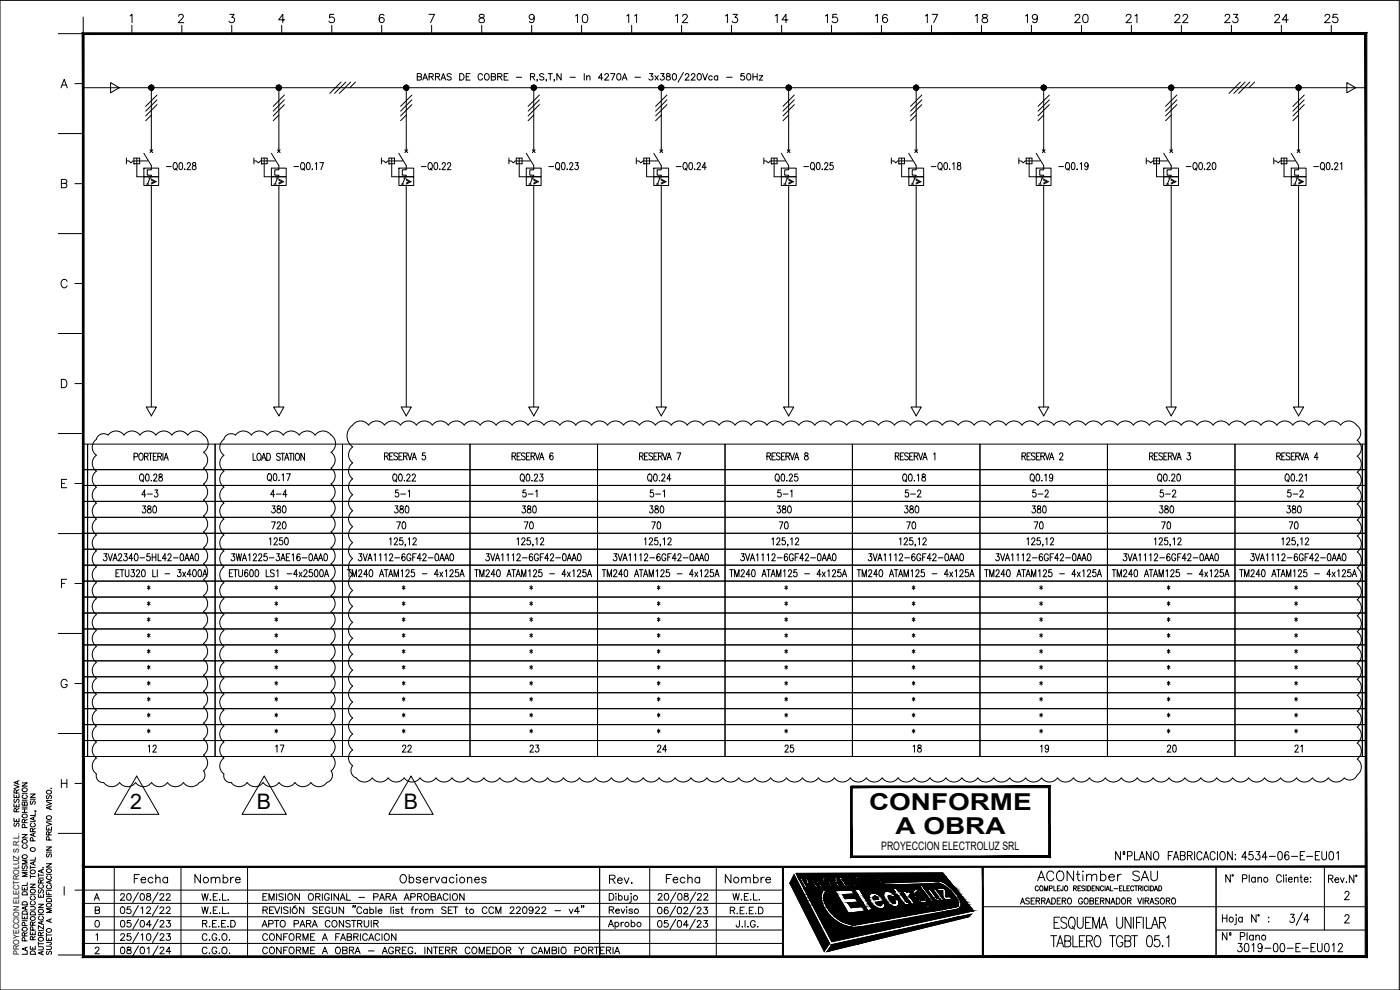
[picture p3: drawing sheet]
<svg xmlns="http://www.w3.org/2000/svg" width="420mm" height="297mm" viewBox="0 0 420 297" stroke-linecap="round" stroke-linejoin="round" font-family="sans-serif">
<defs><g id="words">
<g font-size="7">
<text x="260.8" y="243">CONFORME</text>
<text x="268.7" y="250.2">A OBRA</text>
</g>
<text font-size="6.6" x="310.1" y="265.6">ACONtimber SAU</text>
<g font-size="6.4">
<text x="39.1" y="242.7">2</text>
<text x="77" y="242.7">B</text>
<text x="121.2" y="242.7">B</text>
</g>
<g font-size="5.7">
<text x="171.4" y="8.1">10</text>
<text x="187" y="8.1">11</text>
<text x="201.4" y="8.1">12</text>
<text x="216.6" y="8.1">13</text>
<text x="231.4" y="8.1">14</text>
<text x="246.6" y="8.1">15</text>
<text x="261.4" y="8.1">16</text>
<text x="276.6" y="8.1">17</text>
<text x="291.4" y="8.1">18</text>
<text x="306.6" y="8.1">19</text>
<text x="321.4" y="8.1">20</text>
<text x="336.5" y="8.1">21</text>
<text x="351.4" y="8.1">22</text>
<text x="366.2" y="8.1">23</text>
<text x="381.4" y="8.1">24</text>
<text x="396.2" y="8.1">25</text>
<text x="371.5" y="259.3">4534-06-E-EU01</text>
<text x="39.2" y="266">Fecha</text>
<text x="57.1" y="266">Nombre</text>
<text x="118.9" y="266">Observaciones</text>
<text x="181.7" y="266.3">Rev.</text>
<text x="198.6" y="266">Fecha</text>
<text x="216.6" y="266">Nombre</text>
<text x="370.1" y="286.8">3019-00-E-EU012</text>
</g>
<g font-size="5.3">
<text x="41.3" y="150.3">4-3</text>
<text x="41.3" y="155.2">380</text>
<text x="80.1" y="150.3">4-4</text>
<text x="80.4" y="155.2">380</text>
<text x="117.1" y="155.2">380</text>
<text x="117.5" y="150.3">5-1</text>
<text x="155.6" y="150.3">5-1</text>
<text x="155.6" y="155.2">380</text>
<text x="193.7" y="150.3">5-1</text>
<text x="193.7" y="155.2">380</text>
<text x="231.8" y="155.2">380</text>
<text x="232.1" y="150.3">5-1</text>
<text x="270.2" y="150.3">5-2</text>
<text x="270.2" y="155.2">380</text>
<text x="308.3" y="155.2">380</text>
<text x="308.7" y="150.3">5-2</text>
<text x="346.8" y="150.3">5-2</text>
<text x="346.8" y="155.2">380</text>
<text x="384.9" y="155.2">380</text>
<text x="385.2" y="150.3">5-2</text>
<text x="80.4" y="159.8">720</text>
<text x="117.8" y="159.8">70</text>
<text x="155.9" y="159.8">70</text>
<text x="194.4" y="159.8">70</text>
<text x="232.5" y="159.8">70</text>
<text x="270.9" y="159.8">70</text>
<text x="309" y="159.8">70</text>
<text x="347.5" y="159.8">70</text>
<text x="385.6" y="159.8">70</text>
<text x="79.7" y="164.7">1250</text>
<text x="43.4" y="226.8">12</text>
<text x="81.5" y="226.8">17</text>
<text x="119.6" y="226.8">22</text>
<text x="157.7" y="226.8">23</text>
<text x="196.1" y="226.8">24</text>
<text x="234.2" y="226.8">25</text>
<text x="272.7" y="226.8">18</text>
<text x="311.1" y="226.8">19</text>
<text x="349.2" y="226.8">20</text>
<text x="387.3" y="226.8">21</text>
<text x="77.3" y="279.4">APTO PARA CONSTRUIR</text>
<text x="77.6" y="287.5">CONFORME A OBRA - AGREG. INTERR COMEDOR Y CAMBIO PORTERIA</text>
</g>
<g font-size="4.9">
<text x="77.6" y="271.3">EMISION ORIGINAL - PARA APROBACION</text>
<text x="181.7" y="275.2">Reviso</text>
<text x="77.6" y="283.3">CONFORME A FABRICACION</text>
</g>
<g font-size="4">
<text x="81.1" y="178.2">*</text>
<text x="157.7" y="178.2">*</text>
<text x="81.1" y="206.7">*</text>
<text x="157.7" y="206.7">*</text>
<text x="81.1" y="221.2">*</text>
<text x="157.7" y="221.2">*</text>
</g>
<text font-size="3.5" x="264.5" y="255">PROYECCION ELECTROLUZ SRL</text>
<text font-size="2.4" x="5.7" y="286.6" transform="rotate(-90 5.7 286.6)">PROYECCION ELECTROLUZ S.R.L.</text>
</g></defs>
<!-- layer: TEXTOS -->
<g fill="none" stroke="#000" stroke-width=".3">
<path d="M25 5.1v5M125.2 23l1.1-.1 .1-.6-1.2-.2v1.9l1.2-.2v-.6l-.3-.2M126.9 24l.7-1.9 .7 1.9M127.1 23.4h1M128.8 23l1.1-.1 .1-.6-1.2-.2v1.9M129.4 23l.6 1M130.7 23l1.1-.1 .1-.6-1.2-.2v1.9M131.3 23l.7 1M132.3 24l.8-1.9 .7 1.9M132.6 23.4h.9M135.4 22.4l-.4-.3a.59 .59 0 0 0-.8 .4l1.2 1v.2l-.4 .3-.8-.3M138 22.1h.6a1.05 1.05 0 0 1 .7 1 1.05 1.05 0 0 1-.7 .9h-.6z"/>
<path d="M139.9 23h.7M141.1 22.1h-1.2v1.9h1.2M144.8 22.5a.77 .77 0 0 0-1.1-.3 .77 .77 0 0 0-.2 1.1 .7 .7 0 0 0 .5 .7 .7 .7 0 0 0 .8-.4M145.5 22.4a.87 .87 0 0 1 1.3 .1 .87 .87 0 0 1-.2 1.2 .87 .87 0 0 1-1.2-.1 .87 .87 0 0 1 .1-1.2zM147.4 23l1.1-.1 .1-.6-1.2-.2v1.9l1.2-.2v-.6l-.3-.2M149.4 23l1.1-.1 .2-.4-.5-.4h-.8v1.9M150 23l.7 1M151.3 23h.7M152.5 22.1h-1.2v1.9h1.2M154.9 23.2h1.6M159.2 23l1.1-.1 .1-.6-1.2-.2v1.9M159.9 23l.6 1"/>
<path d="M161.3 23.9h-.2h.2l-.2 .5M163.2 22.4l-.4-.3-.9 .3 .2 .4 .9 .4 .2 .3v.2l-.4 .3-.9-.3M164 23.9h-.1h.1l-.1 .5M164.5 22.1h1.3M165.1 22.1v1.9M166.4 23.9h-.2h.2l-.2 .5M168.4 22.1v1.9l-1.3-1.9v1.9M171.1 23.2h1.6M175.3 22.1v1.9M176.1 23.1l.4-.4 .5 .1 .1 1.2M176.1 22.7v1.3M181 23.4h-1.4l.9-1.3v1.9"/>
<path d="M181.5 22.5l.4-.4h.3l.4 .4-.1 .3-1.1 1.2h1.3M183.3 22.1h1.2l-.9 1.9M185.3 22.2a.59 .59 0 0 1 1 .3l.1 .4a.83 .83 0 0 1-.8 1.1 1.25 1.25 0 0 1-.3-1.8zM186.7 24l.8-1.9 .7 1.9M187 23.4h.9M190.5 23.2h1.7M194.9 22.1h1l-.5 .7a.63 .63 0 0 1 .4 1.1 .63 .63 0 0 1-1.1-.2M196.6 22.7l1 1.3M197.6 22.7l-1 1.3M198.3 22.1h1l-.5 .7a.63 .63 0 0 1 .4 1.1 .63 .63 0 0 1-1.1-.2M200.1 22.2v.5l.8 .3 .3 .4a.66 .66 0 0 1-.5 .6 .66 .66 0 0 1-.8-.3l.1-.5 .8-.4 .3-.4a.68 .68 0 0 0-1-.2zM202 22.2a.59 .59 0 0 1 .9 .3l.1 .4a.83 .83 0 0 1-.7 1.1 1.25 1.25 0 0 1-.3-1.8z"/>
<path d="M205.1 21.7l-1.6 3M205.7 22.5l.3-.4h.4l.4 .4-.3 .6-.9 .9h1.2M207.5 22.5l.4-.4h.3l.4 .4-.3 .6-.9 .9h1.3M209.5 22.2a.56 .56 0 0 1 .9 .3l.1 .4a.83 .83 0 0 1-.7 1.1 1.2 1.2 0 0 1-.3-1.8zM210.9 22.1l.7 1.9 .7-1.9M213.8 23a.61 .61 0 0 0-.9-.1 .61 .61 0 0 0 0 .9 .61 .61 0 0 0 .9-.1M215.4 23a.59 .59 0 0 0-.9-.1 .59 .59 0 0 0 0 .9 .59 .59 0 0 0 .9-.1M215.4 22.7v1.3M218.1 23.2h1.6M223.4 22.1h-1l-.1 .8a.67 .67 0 0 1 1.1 0 .67 .67 0 0 1-.2 1 .67 .67 0 0 1-1-.2M224.3 22.2a.59 .59 0 0 1 1 .3v.4a.83 .83 0 0 1-.7 1.1 1.25 1.25 0 0 1-.3-1.8zM226 23h1.2"/>
<path d="M226 22.1v1.9M227.2 22.1v1.9M227.9 22.7h1l-1 1.3h1M50 50h1.4M52.2 48.9l.2-.1a1.15 1.15 0 0 1 .5 2l-.2 .1a1.18 1.18 0 0 1-.5-2zM52.7 50.5l.4 .6M53.9 48.9l.5-.1a1.28 1.28 0 0 1-.2 2.1 1.68 1.68 0 0 1-.3-2zM55.4 50.8h.1zM56.2 49.3l.1-.3a.5 .5 0 0 1 .7-.1 .5 .5 0 0 1 .1 .7l-1 1.3h1.1M57.9 48.9v.6a.76 .76 0 0 1 .9 .5 .76 .76 0 0 1-.4 .9 .67 .67 0 0 1-.7-.7 .67 .67 0 0 1 .8-.6l.3-.3-.1-.4zM88.2 50h1.4M90.5 48.9l.2-.1a1.09 1.09 0 0 1 .8 1.1 1.09 1.09 0 0 1-.8 1 1.48 1.48 0 0 1-.2-2z"/>
<path d="M90.9 50.5l.5 .6M92.2 48.9l.4-.1a1.26 1.26 0 0 1-.1 2.1 1.54 1.54 0 0 1-.3-2zM93.6 50.8h.2zM94.6 49.2l.4-.4v2.1M96 48.8h1.1l-.8 2.1M126.4 50h1.5M128.8 48.9l.1-.1a1.09 1.09 0 0 1 .9 1.1 1.09 1.09 0 0 1-.9 1 1.38 1.38 0 0 1-.1-2zM129.2 50.5l.5 .6M130.5 48.9l.4-.1a1.24 1.24 0 0 1-.2 2.1l-.4-.4-.1-.5zM131.9 50.8h.2zM132.7 49.3l.3-.5 .5 .1 .1 .3-.2 .7-.8 1h1.1M134.3 49.3l.2-.4a.59 .59 0 0 1 .7 .2 .59 .59 0 0 1-.2 .8l-.8 1h1.1"/>
<path d="M164.7 50h1.5M167 48.9l.2-.1a1.15 1.15 0 0 1 .5 2l-.2 .1a1.16 1.16 0 0 1-.9-.9 1.16 1.16 0 0 1 .4-1.1zM167.4 50.5l.5 .6M168.7 48.9l.4-.1a1.41 1.41 0 0 1 0 2.1l-.4-.1-.1-.3zM170.1 50.8h.2zM170.9 49.3l.4-.5h.3l.3 .4-1 1.7h1.1M172.6 48.8h.9l-.4 .8a.63 .63 0 0 1 .5 1 .63 .63 0 0 1-1.1-.1M202.9 50h1.5M205.3 48.9l.1-.1a1.15 1.15 0 0 1 .6 2l-.2 .1a1.18 1.18 0 0 1-.5-2zM205.7 50.5l.5 .6M207 48.9l.4-.1a1.28 1.28 0 0 1-.2 2.1 1.54 1.54 0 0 1-.2-2zM208.4 50.8h.2z"/>
<path d="M209.2 49.3l.1-.3a.5 .5 0 0 1 .7-.1 .5 .5 0 0 1 .1 .7l-1 1.3h1.2M212 50.2h-1.3l.8-1.4v2.1M241.2 50h1.5M243.5 48.9l.2-.1a1.09 1.09 0 0 1 .8 1.1 1.09 1.09 0 0 1-.8 1 1.48 1.48 0 0 1-.2-2zM244 50.5l.4 .6M245.2 48.9l.4-.1a1.26 1.26 0 0 1-.1 2.1 1.54 1.54 0 0 1-.3-2zM246.7 50.8h.1zM247.5 49.3l.3-.5 .5 .1 .2 .3-.3 .7-.8 1h1.1M250 48.8h-.8l-.1 .9a.64 .64 0 0 1 .8 .1 .64 .64 0 0 1 0 .8 .64 .64 0 0 1-.8 .1l-.1-.2M279.5 50h1.4M281.8 48.9l.2-.1a1.09 1.09 0 0 1 .8 1.1 1.09 1.09 0 0 1-.8 1 1.38 1.38 0 0 1-.2-2zM282.2 50.5l.5 .6"/>
<path d="M283.5 48.9l.4-.1a1.41 1.41 0 0 1 0 2.1l-.6-.4v-.8zM284.9 50.8l.1 .1zM285.9 49.2l.4-.4v2.1M287.4 48.9v.6a.77 .77 0 0 1 .9 .5 .77 .77 0 0 1-.3 .9 .67 .67 0 0 1-.8-.7 .67 .67 0 0 1 .9-.6l.2-.3-.1-.4zM317.8 50h1.4M320.1 48.9l.1-.1a1.15 1.15 0 0 1 .5 2l-.2 .1a1.16 1.16 0 0 1-.8-.9 1.16 1.16 0 0 1 .4-1.1zM320.5 50.5l.4 .6M321.7 48.9l.5-.1a1.28 1.28 0 0 1-.2 2.1l-.3-.1-.2-.8zM323.2 50.8h.1zM324.1 49.2l.5-.4v2.1M326.6 49.5l-.1 .3a.55 .55 0 0 1-.8 .1 .55 .55 0 0 1 0-.9 .55 .55 0 0 1 .8 .1l.1 .4a1.04 1.04 0 0 1-.7 1.4l-.3-.3M356 50h1.4"/>
<path d="M358.3 48.9l.2-.1a1.09 1.09 0 0 1 .8 1.1 1.09 1.09 0 0 1-.8 1 1.48 1.48 0 0 1-.2-2zM358.7 50.5l.5 .6M360 48.9l.4-.1a1.28 1.28 0 0 1-.1 2.1 1.54 1.54 0 0 1-.3-2zM361.4 50.8h.2zM362.2 49.3l.1-.3a.5 .5 0 0 1 .7-.1 .5 .5 0 0 1 .1 .7l-.9 1.3h1.1M364 48.9l.4-.1a1.24 1.24 0 0 1-.2 2.1l-.3-.4-.1-.5zM394.3 50h1.4M396.6 48.9l.1-.1a1.09 1.09 0 0 1 .9 1.1 1.09 1.09 0 0 1-.9 1 1.38 1.38 0 0 1-.1-2zM397 50.5l.5 .6M398.3 48.9l.4-.1a1.24 1.24 0 0 1-.2 2.1l-.4-.4-.1-.5zM399.7 50.8h.2zM400.5 49.3l.3-.5 .5 .1 .2 .3-.3 .7-.8 1h1.1"/>
<path d="M402.3 49.2l.4-.4v2.1M40.2 137.1l1-.1 .1-.8-1.1-.2v2.1M41.8 136.3l.4-.3a1.09 1.09 0 0 1 .8 1 1.09 1.09 0 0 1-.8 1.1l-.5-.8zM43.3 137l1-.1 .1-.7-1.1-.2v2.1M43.9 137l.5 1.1M44.6 136h1.1M45.2 136v2.1M46 137h.7M47 136h-1v2.1h1M47.4 137l.9-.1 .1-.7-1-.2v2.1M47.9 137l.6 1.1M48.9 136v2.1"/>
<path d="M49.2 138.1l.7-2.1 .6 2.1M49.5 137.4h.8M75.9 136v2.1h1M77.4 136.1l.2-.1a1.09 1.09 0 0 1 .8 1.1 1.09 1.09 0 0 1-.8 1 1.43 1.43 0 0 1-.2-2zM78.5 138.1l.7-2.1 .6 2.1M78.7 137.4h.8M80.1 136a1.12 1.12 0 0 1 1.1 .8 1.12 1.12 0 0 1-.6 1.3h-.5zM84.1 136.3a.63 .63 0 0 0-1.1 0l.1 .4 1 .8v.3l-.4 .3-.7-.3M84.3 136h1.1M84.8 136v2.1M85.4 138.1l.7-2.1 .6 2.1M85.7 137.4h.8"/>
<path d="M86.7 136h1.1M87.3 136v2.1M88.1 136v2.1M88.8 136.3l.3-.3a1.09 1.09 0 0 1 .8 1.1 1.09 1.09 0 0 1-.8 1l-.5-.8zM91.4 136v2.1l-1.1-2.1v2.1M115.4 136.9l1-.1 .1-.3-.1-.5-1-.1v2.1M116 136.9l.5 1.1M116.9 136.9h.7M118 135.9h-1.1v2.1h1.1M119.3 136.2l-.4-.3-.7 .3 .2 .5 .8 .4a.59 .59 0 0 1-.1 .9 .59 .59 0 0 1-.9-.3M119.7 136.9h.7M120.8 135.9h-1.1v2.1h1.1"/>
<path d="M121.1 136.9l1-.1v-.8l-1-.1v2.1M121.7 136.9l.5 1.1M122.4 135.9l.6 2.1 .7-2.1M123.7 138l.6-2.1 .7 2.1M123.9 137.3h.8M127.6 135.9h-.8l-.1 .9a.64 .64 0 0 1 .9 0 .64 .64 0 0 1 0 .9 .64 .64 0 0 1-.9 .1v-.2M153.7 136.9l.9-.1v-.8l-.9-.1v2.1M154.2 136.9l.6 1.1M155.2 136.9h.6M156.2 135.9h-1v2.1h1M157.6 136.2l-.4-.3-.7 .3 .1 .5 .8 .4a.59 .59 0 0 1-.1 .9 .59 .59 0 0 1-.8-.3M158 136.9h.6"/>
<path d="M159 135.9h-1v2.1h1M159.4 136.9l.9-.1 .2-.3-.2-.5-.9-.1v2.1M159.9 136.9l.6 1.1M160.7 135.9l.6 2.1 .6-2.1M161.9 138l.7-2.1 .6 2.1M162.2 137.3h.8M165.9 136.2l-.4-.3a1.23 1.23 0 0 0 .1 2.1 .64 .64 0 0 0 .4-.8 .64 .64 0 0 0-.8-.4l-.2 .5M191.9 136.9l1-.1 .1-.3-.1-.5-1-.1v2.1M192.5 136.9l.5 1.1M193.4 136.9h.7M194.5 135.9h-1.1v2.1h1.1M195.8 136.2l-.3-.3-.8 .3 .2 .5 .8 .4 .1 .6a.63 .63 0 0 1-1.1 0"/>
<path d="M196.3 136.9h.6M197.3 135.9h-1v2.1h1M197.6 136.9l1-.1 .2-.3-.2-.5-1-.1v2.1M198.2 136.9l.6 1.1M198.9 135.9l.7 2.1 .6-2.1M200.2 138l.6-2.1 .7 2.1M200.4 137.3h.9M203.2 135.9h1.1l-.8 2.1M230.2 136.9l.9-.1 .2-.3-.2-.5-.9-.1v2.1M230.8 136.9l.5 1.1M231.7 136.9h.6M232.7 135.9h-1v2.1h1"/>
<path d="M234.1 136.2l-.4-.3-.7 .3 .1 .5 .8 .4 .2 .6a.63 .63 0 0 1-1.1 0M234.5 136.9h.7M235.5 135.9h-1v2.1h1M235.9 136.9l1-.1 .1-.3-.1-.5-1-.1v2.1M236.4 136.9l.6 1.1M237.2 135.9l.6 2.1 .6-2.1M238.5 138l.6-2.1 .6 2.1M238.7 137.3h.8M241.6 136v.6a.76 .76 0 0 1 .9 .5 .76 .76 0 0 1-.4 .9 .67 .67 0 0 1-.7-.7 .67 .67 0 0 1 .8-.6l.3-.3-.1-.4zM268.7 136.9l1-.1v-.8l-1-.1v2.1M269.2 136.9l.6 1.1M270.2 136.9h.6"/>
<path d="M271.2 135.9h-1v2.1h1M272.6 136.2l-.4-.3-.7 .3 .2 .5 .8 .4a.59 .59 0 0 1-.2 .9 .59 .59 0 0 1-.8-.3M273 136.9h.6M274.1 135.9h-1.1v2.1h1.1M274.4 136.9l.9-.1 .2-.3-.2-.5-.9-.1v2.1M275 136.9l.5 1.1M275.7 135.9l.6 2.1 .6-2.1M276.9 138l.7-2.1 .7 2.1M277.2 137.3h.8M280.2 136.3l.4-.4v2.1M306.7 136.9l1-.1v-.8l-1-.1v2.1M307.3 136.9l.5 1.1"/>
<path d="M308.2 136.9h.7M309.2 135.9h-1v2.1h1M310.6 136.2l-.4-.3-.7 .3 .2 .5 .8 .4a.59 .59 0 0 1-.1 .9 .59 .59 0 0 1-.9-.3M311 136.9h.7M312.1 135.9h-1.1v2.1h1.1M312.4 136.9l1-.1 .1-.3-.1-.5-1-.1v2.1M313 136.9l.5 1.1M313.7 135.9l.6 2.1 .7-2.1M315 138l.6-2.1 .7 2.1M315.2 137.3h.8M318 136.4l.3-.5h.4l.3 .4-1 1.7h1.1M345 136.9l.9-.1 .2-.3-.2-.5-.9-.1v2.1"/>
<path d="M345.5 136.9l.6 1.1M346.5 136.9h.6M347.5 135.9h-1v2.1h1M348.9 136.2l-.4-.3-.7 .3 .1 .5 .8 .4 .2 .6a.63 .63 0 0 1-1.1 0M349.3 136.9h.6M350.3 135.9h-1v2.1h1M350.6 136.9l1-.1 .2-.3-.2-.5-1-.1v2.1M351.2 136.9l.6 1.1M351.9 135.9l.7 2.1 .6-2.1M353.2 138l.7-2.1 .6 2.1M353.5 137.3h.8M356.4 135.9h.9l-.5 .8a.63 .63 0 0 1 .5 1 .63 .63 0 0 1-1.1-.1"/>
<path d="M383.2 136.9l.9-.1 .2-.3-.2-.5-.9-.1v2.1M383.8 136.9l.5 1.1M384.7 136.9h.6M385.7 135.9h-1v2.1h1M387.1 136.2l-.4-.3-.7 .3 .1 .5 .8 .4 .2 .6a.63 .63 0 0 1-1.1 0M387.5 136.9h.7M388.5 135.9h-1v2.1h1M388.9 136.9l.9-.1 .2-.3-.2-.5-.9-.1v2.1M389.4 136.9l.6 1.1M390.1 135.9l.7 2.1 .6-2.1M391.5 138l.6-2.1 .6 2.1M391.7 137.3h.8"/>
<path d="M395.6 137.3h-1.2l.8-1.4v2.1M42 142.5l.4-.3a1.09 1.09 0 0 1 .8 1.1 1.09 1.09 0 0 1-.8 1l-.5-.8zM42.6 144l.5 .6M43.9 142.4l.4-.2a1.42 1.42 0 0 1 0 2.1h-.2a1.54 1.54 0 0 1-.2-1.9zM45.4 144.1v.2zM46.1 142.7l.2-.3 .5-.2 .3 .7-1 1.4h1.1M47.8 142.4v.5a.77 .77 0 0 1 .9 .5 .77 .77 0 0 1-.3 .9 .67 .67 0 0 1-.8-.7 .67 .67 0 0 1 .9-.6l.2-.3-.1-.3zM80.6 142.2l.1-.1a1.15 1.15 0 0 1 .5 2l-.2 .1a1.11 1.11 0 0 1-.9-.8 1.11 1.11 0 0 1 .5-1.2zM80.9 143.8l.5 .6M82.2 142.2l.4-.1a1.37 1.37 0 0 1 0 2.1h-.1a1.61 1.61 0 0 1-.3-2zM83.7 144v.2zM84.6 142.5l.4-.4v2.1"/>
<path d="M86 142.1h1.1l-.8 2.1M118.2 142.4l.1-.2a1.09 1.09 0 0 1 .9 1.1 1.09 1.09 0 0 1-.9 1 1.43 1.43 0 0 1-.1-1.9zM118.6 144l.4 .6M119.8 142.4l.3-.2a1.28 1.28 0 0 1 .2 2.1h-.2a1.48 1.48 0 0 1-.3-1.9zM121.4 144.1v.2zM122.1 142.7v-.1a.5 .5 0 0 1 .7-.4 .5 .5 0 0 1 .2 .8l-1 1.3h1.1M123.7 142.7v-.1a.5 .5 0 0 1 .7-.4 .5 .5 0 0 1 .2 .8l-1 1.3h1.2M156.3 142.5l.3-.3a1.09 1.09 0 0 1 .8 1.1 1.09 1.09 0 0 1-.8 1l-.4-.5zM156.8 144l.5 .6M158.1 142.4l.3-.2a1.26 1.26 0 0 1 .1 2.1h-.1a1.48 1.48 0 0 1-.3-1.9zM159.6 144.1v.2zM160.4 142.7v-.1a.5 .5 0 0 1 .7-.4 .5 .5 0 0 1 .1 .8l-.9 1.3h1.1"/>
<path d="M162.1 142.2h.8l-.5 .8a.63 .63 0 0 1 .6 1 .63 .63 0 0 1-1.1 0M194.5 142.5l.4-.3a1.09 1.09 0 0 1 .8 1.1 1.09 1.09 0 0 1-.8 1l-.5-.8zM195.1 144l.5 .6M196.4 142.4l.4-.2a1.42 1.42 0 0 1 0 2.1h-.2a1.54 1.54 0 0 1-.2-1.9zM197.9 144.1v.2zM198.6 142.7l.2-.3 .5-.2 .3 .7-1.1 1.4h1.1M201.3 143.7h-1.1l.8-1.5v2.1M232.8 142.5l.3-.3a1.09 1.09 0 0 1 .8 1.1 1.09 1.09 0 0 1-.8 1l-.5-.8zM233.3 144l.5 .6M234.6 142.4h.7l.2 .8a1.01 1.01 0 0 1-.5 1.1h-.1a1.61 1.61 0 0 1-.3-1.9zM236.1 144.1v.2zM236.9 142.7l.3-.5h.3l.3 .4-1 1.7h1.1"/>
<path d="M239.4 142.2h-.9v1a.63 .63 0 0 1 .9 0 .63 .63 0 0 1-.1 .9 .63 .63 0 0 1-.9-.1M271.2 142.4l.2-.2a1.09 1.09 0 0 1 .8 1.1 1.09 1.09 0 0 1-.8 1 1.43 1.43 0 0 1-.2-1.9zM271.6 144l.5 .6M272.9 142.4l.2-.2a1.28 1.28 0 0 1 .2 2.1h-.2a1.48 1.48 0 0 1-.2-1.9zM274.4 144.1v.2zM275.3 142.6l.4-.4v2.1M276.8 142.4v.5a.84 .84 0 0 1 .8 .4 .84 .84 0 0 1 0 1 .68 .68 0 0 1-1-.5 .68 .68 0 0 1 .9-.8l.2-.5a.56 .56 0 0 0-.9-.1zM309.3 142.5l.3-.3a1.09 1.09 0 0 1 .9 1.1 1.09 1.09 0 0 1-.9 1l-.4-.5zM309.9 144l.4 .6M311.1 142.4l.3-.2a1.26 1.26 0 0 1 .1 2.1h-.1a1.48 1.48 0 0 1-.3-1.9zM312.7 144.1v.2zM313.6 142.6l.3-.4v2.1"/>
<path d="M315.9 142.9l-.2 .6a.57 .57 0 0 1-.8-.7 .57 .57 0 0 1 1-.3v.4a.94 .94 0 0 1-.6 1.4l-.3-.3M347.6 142.5l.3-.3a1.09 1.09 0 0 1 .8 1.1 1.09 1.09 0 0 1-.8 1l-.5-.8zM348.1 144l.5 .6M349.4 142.4l.4-.2a1.42 1.42 0 0 1 0 2.1h-.2a1.54 1.54 0 0 1-.2-1.9zM350.9 144.1v.2zM351.7 142.7l.1-.3 .5-.2 .3 .7-1 1.4h1.1M353.4 142.4l.3-.2a1.28 1.28 0 0 1 .1 2.1h-.1a1.61 1.61 0 0 1-.3-1.9zM386 142.4l.1-.2a1.09 1.09 0 0 1 .9 1.1 1.09 1.09 0 0 1-.9 1 1.39 1.39 0 0 1-.1-1.9zM386.4 144l.4 .6M387.6 142.4l.3-.2a1.28 1.28 0 0 1 .2 2.1h-.2a1.61 1.61 0 0 1-.3-1.9zM389.2 144.1v.2zM389.9 142.7v-.1a.5 .5 0 0 1 .7-.4 .5 .5 0 0 1 .2 .8l-1 1.3h1.1"/>
<path d="M391.7 142.6l.3-.4v2.1M31.2 166.1h.8l-.4 .8a.63 .63 0 0 1 .5 1 .63 .63 0 0 1-1.1-.1M32.4 166.1l.7 2.2 .6-2.2M33.9 168.3l.6-2.2 .7 2.2M34.1 167.5h.8M34.8 171.9h.6M35.6 166.7v-.3a.5 .5 0 0 1 .7-.1 .5 .5 0 0 1 .1 .6l-.9 1.4h1.1M35.8 170.9h-1v2.1h1M36.1 170.9h1.1M36.6 170.9v2.1M37.3 166.1h.8l-.4 .8a.63 .63 0 0 1 .5 1 .63 .63 0 0 1-1.1-.1M37.6 170.9v1.6l.5 .5 .5-.3 .1-1.8"/>
<path d="M39.4 170.9h.9l-.5 .8a.61 .61 0 0 1 .6 1 .61 .61 0 0 1-1.1-.1M39.9 167.5h-1.2l.8-1.4v2.2M40.6 166.3l.2-.2a1.24 1.24 0 0 1 .1 2.2l-.3-.1-.2-.4-.1-.7zM40.9 171.4l.4-.5h.3l.3 .5-1 1.6h1.1M42 167.4h1.4M42.7 171.1l.3-.2a1.26 1.26 0 0 1 .1 2.1h-.1a1.48 1.48 0 0 1-.3-1.9zM44.2 176l.8 .6M44.6 175.7v1.2M45 166.1h-.8l-.1 1a.63 .63 0 0 1 .9 0 .63 .63 0 0 1-.1 .9 .63 .63 0 0 1-.9-.2M45 176l-.8 .6M45.7 167.2h1.1M45.7 166.1v2.2"/>
<path d="M45.8 170.9v2.1h1M46.8 166.1v2.2M47.2 170.9v2.1M47.5 166.1v2.2h.9M49.5 172.2h1.5M49.9 167.5h-1.2l.8-1.4v2.2M50.4 166.7l.3-.6h.4l.3 .5-.3 .6-.8 1.1h1.1M52 167.4h1.5M53.4 170.9h.9l-.5 .8a.63 .63 0 0 1 .5 1 .63 .63 0 0 1-1.1-.1M54.3 166.3l.4-.2 .3 .5v1.2l-.3 .5-.4-.1-.2-.4-.1-.7zM54.8 171.6l.9 1.4M55.5 168.3l.6-2.2 .6 2.2"/>
<path d="M55.7 167.5h.8M55.7 171.6l-.9 1.4M56.9 168.3l.6-2.2 .7 2.2M57.1 167.5h.9M57.4 172.3h-1.2l.8-1.4v2.1M58 171.1l.3-.2a1.24 1.24 0 0 1 .1 2.1h-.4l-.1-.4-.1-.7zM58.8 166.3l.3-.2 .4 .5v1.2l-.4 .5-.3-.1-.2-.4-.1-.7zM59.6 171.1l.4-.2 .4 .5v1.2l-.4 .4h-.4l-.1-.4-.1-.7zM60.8 173l.7-2.1 .6 2.1M61.1 172.3h.8M68.8 171.9h.7M69.5 166.1h.9l-.5 .8a.61 .61 0 0 1 .6 1 .61 .61 0 0 1-1.1-.1"/>
<path d="M69.8 170.9h-1v2.1h1M70.1 170.9h1.1M70.7 170.9v2.1M70.9 166.1l.4 2.2 .4-2.2 .4 2.2 .4-2.2M71.6 170.9v1.6l.5 .5 .6-.3 .1-1.8M72.7 168.3l.7-2.2 .6 2.2M73 167.5h.8M74.3 171.2l-.4-.3a1.28 1.28 0 0 0 .1 2.1 .62 .62 0 0 0 .4-.7 .62 .62 0 0 0-.8-.4l-.2 .4M74.6 166.6l.4-.5v2.2M75.1 171.1l.3-.2a1.28 1.28 0 0 1 .2 2.1h-.5l-.1-.4zM76 166.7l.3-.6h.4l.3 .5-.2 .6-.9 1.1h1.1M76.8 171.1l.2-.2a1.28 1.28 0 0 1 .2 2.1h-.2a1.61 1.61 0 0 1-.2-1.9z"/>
<path d="M77.6 166.7l.3-.6h.4l.3 .5-.2 .6-.8 1.1h1.1M79.9 170.9v2.1h1M80.1 166.1h-.8l-.1 1a.64 .64 0 0 1 .9 0 .64 .64 0 0 1 0 .9 .64 .64 0 0 1-.9 0v-.2M80.8 167.4h1.5M82.3 171.2l-.4-.3-.7 .3 .1 .5 .8 .5a.58 .58 0 0 1-.1 .9 .58 .58 0 0 1-.8-.4M83 166.1h.9l-.5 .8a.61 .61 0 0 1 .5 1 .61 .61 0 0 1-1.1-.1M83 171.4l.4-.5v2.1M84.3 168.3l.6-2.2 .7 2.2M84.5 167.5h.8M85.9 167.2h.7M86.1 172.2h1.5M87 166.1h-1.1v2.2h1.1"/>
<path d="M87.6 166.6l.5-.5v2.2M89.3 172.3h-1.2l.8-1.4v2.1M89.7 171.6l.9 1.4M90 166.4l-.3-.3a1.21 1.21 0 0 0 0 2.2 .61 .61 0 0 0 .4-.9 .61 .61 0 0 0-.9-.2l-.1 .3M90.6 171.6l-.9 1.4M90.7 167.4h1.4M91.2 171.4l.1-.3a.5 .5 0 0 1 .7-.1 .5 .5 0 0 1 .1 .7l-1 1.3h1.1M92.9 166.3l.3-.2a1.28 1.28 0 0 1 .1 2.2h-.1a1.61 1.61 0 0 1-.3-2zM93.7 170.9h-.8l-.1 1a.63 .63 0 0 1 .9 0 .63 .63 0 0 1-.1 .9 .63 .63 0 0 1-.9-.2M94.1 168.3l.7-2.2 .6 2.2M94.4 167.5h.8M94.6 171.1l.4-.2a1.42 1.42 0 0 1 0 2.1h-.4l-.2-.4-.1-.7z"/>
<path d="M95.6 168.3l.6-2.2 .7 2.2M95.8 167.5h.8M96.1 171.1l.5-.2 .3 .5v1.2l-.3 .4h-.5l-.1-.4zM97.4 173l.6-2.1 .6 2.1M97.4 166.3l.3-.2a1.28 1.28 0 0 1 .1 2.2h-.1a1.61 1.61 0 0 1-.3-2zM97.6 172.3h.8M104.2 170.9h1.1M104.7 170.9v2.1M105.7 173v-2.1l.6 2.1 .7-2.1v2.1M107.7 171.4l.2-.5h.4l.3 .5-.2 .6-.8 1h1.1M107.7 166.1h.8l-.4 .8a.61 .61 0 0 1 .5 1 .61 .61 0 0 1-1.1-.1M109 166.1l.6 2.2 .6-2.2"/>
<path d="M110.4 172.3h-1.2l.8-1.4v2.1M110.4 168.3l.6-2.2 .7 2.2M110.7 167.5h.8M111 171.1l.3-.2a1.28 1.28 0 0 1 .1 2.1h-.1a1.48 1.48 0 0 1-.3-1.9zM112.3 166.6l.3-.5v2.2M113.8 166.6l.5-.5v2.2M113.9 173l.6-2.1 .7 2.1M114.1 172.3h.8M115.3 170.9h1.2M115.4 166.6l.5-.5v2.2M115.9 170.9v2.1M116.6 173l.7-2.1 .6 2.1"/>
<path d="M116.8 172.3h.8M116.9 161.8l.4-.4v2.1M116.9 166.7l.3-.6h.4l.3 .5-1.1 1.7h1.1M118.3 173v-2.1l.7 2.1 .6-2.1v2.1M118.3 161.9l.4-.5h.3l.3 .4-1 1.7h1.1M118.5 167.4h1.4M120.4 171.4l.4-.5v2.1M120.7 176l.8 .6M120.8 161.4h-.8l-.1 .9a.63 .63 0 0 1 1 0 .63 .63 0 0 1-.1 .9 .63 .63 0 0 1-1-.1M121.2 175.7v1.2M121.5 166.4l-.4-.3a1.28 1.28 0 0 0 .1 2.2 .61 .61 0 0 0 .4-.9 .61 .61 0 0 0-1-.2v.3M121.5 176l-.8 .6"/>
<path d="M121.7 163.4h-.2h.2l-.2 .5M121.8 171.4l.3-.5h.4l.3 .5-1 1.6h1.1M122.5 161.8l.4-.4v2.1M123.3 166.7a.63 .63 0 0 0-.8-.5 .63 .63 0 0 0-.4 .7v.6a.64 .64 0 0 0 .6 .8 .64 .64 0 0 0 .6-.8h-.4M123.9 167.2h.6M124 161.9v-.3a.5 .5 0 0 1 .7-.1 .5 .5 0 0 1 .1 .7l-.9 1.3h1.1M124.3 170.9h-.8l-.1 1a.63 .63 0 0 1 .9 0 .63 .63 0 0 1 0 .9 .63 .63 0 0 1-.9 0v-.2M124.9 166.1h-1v2.2M126.4 167.5h-1.2l.8-1.4v2.2M126.7 172.2h1.4M126.9 166.7l.1-.3a.5 .5 0 0 1 .7-.1 .5 .5 0 0 1 .1 .6l-1 1.4h1.2M128.5 167.4h1.5"/>
<path d="M130.8 166.3l.2-.2a1.26 1.26 0 0 1 .1 2.2h-.1a1.48 1.48 0 0 1-.2-2zM131.6 172.3h-1.2l.8-1.4v2.1M132 168.3l.6-2.2 .7 2.2M132 171.6l.9 1.4M132.2 167.5h.8M132.9 171.6l-.9 1.4M133.4 168.3l.7-2.2 .6 2.2M133.6 171.4l.4-.5v2.1M133.6 167.5h.9M135 171.4l.1-.3a.5 .5 0 0 1 .7-.1 .5 .5 0 0 1 .1 .7l-.9 1.3h1.1M135.3 166.3l.2-.2a1.26 1.26 0 0 1 .1 2.2h-.1a1.48 1.48 0 0 1-.2-2zM137.5 170.9h-.8v1a.63 .63 0 0 1 .9 0 .63 .63 0 0 1-.1 .9 .63 .63 0 0 1-.9-.2"/>
<path d="M138 173l.6-2.1 .7 2.1M138.3 172.3h.8M142.5 170.9h1.1M143 170.9v2.1M144 173v-2.1l.6 2.1 .6-2.1v2.1M145.9 171.4l.3-.5h.4l.3 .5-1.1 1.6h1.1M145.9 166.1h.9l-.5 .8a.61 .61 0 0 1 .6 1 .61 .61 0 0 1-1.1-.1M147.2 166.1l.7 2.2 .6-2.2M148.6 172.3h-1.2l.8-1.4v2.1M148.7 168.3l.6-2.2 .6 2.2M148.9 167.5h.8M149.3 171.1l.2-.2a1.26 1.26 0 0 1 .1 2.1h-.1a1.48 1.48 0 0 1-.2-1.9z"/>
<path d="M150.5 166.6l.4-.5v2.2M152.1 166.6l.4-.5v2.2M152.1 173l.7-2.1 .6 2.1M152.4 172.3h.8M153.6 170.9h1.1M153.7 166.6l.4-.5v2.2M154.1 170.9v2.1M154.9 173l.6-2.1 .7 2.1M155.1 172.3h.8M155.2 161.8l.4-.4v2.1M155.2 166.7v-.3a.5 .5 0 0 1 .7-.1 .5 .5 0 0 1 .1 .6l-.9 1.4h1.1M156.5 173v-2.1l.7 2.1 .6-2.1v2.1"/>
<path d="M156.6 161.9l.1-.3a.5 .5 0 0 1 .7-.1 .5 .5 0 0 1 .1 .7l-1 1.3h1.1M156.8 167.4h1.4M158.6 171.4l.4-.5v2.1M159.1 161.4h-.8l-.1 .9a.63 .63 0 0 1 .9 0 .63 .63 0 0 1-.1 .9 .63 .63 0 0 1-.9-.1M159.8 166.4l-.3-.3a1.23 1.23 0 0 0-.1 2.2 .61 .61 0 0 0 .5-.9 .61 .61 0 0 0-1-.2l-.1 .3M160 163.4h-.2h.2l-.2 .5M160.1 171.4l.3-.5h.3l.3 .5-.2 .6-.8 1h1.1M160.8 161.8l.4-.4v2.1M161.6 166.7a.63 .63 0 0 0-.8-.5 .63 .63 0 0 0-.4 .7v.6a.64 .64 0 0 0 .6 .8 .64 .64 0 0 0 .6-.8h-.4M162.1 167.2h.7M162.2 161.9l.3-.5 .6 .2v.6l-1 1.3h1.1M162.6 170.9h-.8l-.1 1a.63 .63 0 0 1 .9 0 .63 .63 0 0 1-.1 .9 .63 .63 0 0 1-.9-.2"/>
<path d="M163.2 166.1h-1.1v2.2M164.7 167.5h-1.2l.8-1.4v2.2M165 172.2h1.4M165.2 166.7l.3-.6h.3l.4 .5-1.1 1.7h1.1M166.8 167.4h1.4M169 166.3l.2-.2a1.24 1.24 0 0 1 .2 2.2l-.4-.1-.1-.4-.1-.7zM169.9 172.3h-1.2l.8-1.4v2.1M170.2 168.3l.7-2.2 .6 2.2M170.3 171.6l.9 1.4M170.5 167.5h.8M171.2 171.6l-.9 1.4M171.7 168.3l.6-2.2 .7 2.2"/>
<path d="M171.9 171.4l.4-.5v2.1M171.9 167.5h.8M173.3 171.4l.1-.3a.5 .5 0 0 1 .7-.1 .5 .5 0 0 1 .1 .7l-1 1.3h1.2M173.5 166.3l.2-.2a1.24 1.24 0 0 1 .2 2.2l-.4-.1-.1-.4-.1-.7zM175.8 170.9h-.8l-.1 1a.63 .63 0 0 1 .9 0 .63 .63 0 0 1 0 .9 .63 .63 0 0 1-.9 0l-.1-.2M176.3 173l.6-2.1 .6 2.1M176.5 172.3h.8M180.7 170.9h1.1M181.3 170.9v2.1M182.2 173v-2.1l.7 2.1 .6-2.1v2.1M184.1 171.4l.1-.3a.5 .5 0 0 1 .7-.1 .5 .5 0 0 1 .1 .7l-.9 1.3h1.1M184.2 166.1h.9l-.5 .8a.63 .63 0 0 1 .5 1 .63 .63 0 0 1-1.1-.1"/>
<path d="M185.5 166.1l.6 2.2 .7-2.2M186.9 172.3h-1.2l.8-1.4v2.1M186.9 168.3l.7-2.2 .6 2.2M187.2 167.5h.8M187.5 171.1l.4-.2a1.42 1.42 0 0 1 0 2.1h-.4l-.1-.4-.1-.7zM188.8 166.6l.4-.5v2.2M190.4 166.6l.4-.5v2.2M190.4 173l.7-2.1 .6 2.1M190.6 172.3h.8M191.9 170.9h1.1M192 166.6l.4-.5v2.2M192.4 170.9v2.1"/>
<path d="M193.1 173l.7-2.1 .6 2.1M193.4 172.3h.8M193.4 161.8l.4-.4v2.1M193.4 166.7l.3-.6h.4l.3 .5-1.1 1.7h1.1M194.8 173v-2.1l.7 2.1 .6-2.1v2.1M194.9 161.9l.3-.5h.3l.3 .4-1 1.7h1.1M195 167.4h1.5M196.9 171.4l.4-.5v2.1M197.3 176l.8 .6M197.4 161.4h-.8l-.1 .9a.61 .61 0 0 1 .9 0 .61 .61 0 0 1-.1 .9 .61 .61 0 0 1-.9-.1M197.7 175.7v1.2M198.1 166.4l-.4-.3a1.23 1.23 0 0 0 0 2.2 .61 .61 0 0 0 .5-.9 .61 .61 0 0 0-1-.2l-.1 .3"/>
<path d="M198.1 176l-.8 .6M198.2 163.4l-.1 .5M198.3 171.4l.1-.3a.5 .5 0 0 1 .7-.1 .5 .5 0 0 1 .1 .7l-1 1.3h1.2M199 161.8l.4-.4v2.1M199.8 166.7a.61 .61 0 0 0-.7-.5 .61 .61 0 0 0-.5 .7v.6a.62 .62 0 0 0 .6 .8 .62 .62 0 0 0 .6-.8h-.4M200.4 167.2h.6M200.4 161.9l.4-.5h.3l.3 .4-.2 .7-.8 1h1.1M200.8 170.9h-.8l-.1 1a.63 .63 0 0 1 1 0 .63 .63 0 0 1-.1 .9 .63 .63 0 0 1-.9-.2M201.4 166.1h-1v2.2M202.9 167.5h-1.1l.8-1.4v2.2M203.2 172.2h1.5M203.5 166.7l.3-.6h.3l.3 .5-.2 .6-.8 1.1h1.1"/>
<path d="M205 167.4h1.5M207.3 166.3l.4-.2 .4 .5v1.2l-.4 .5-.4-.1-.2-.4zM208.1 172.3h-1.2l.8-1.4v2.1M208.5 168.3l.6-2.2 .7 2.2M208.5 171.6l.9 1.4M208.7 167.5h.8M209.4 171.6l-.9 1.4M209.9 168.3l.7-2.2 .6 2.2M210.1 171.4l.4-.5v2.1M210.2 167.5h.8M211.6 171.4l.3-.5 .6 .2v.6l-1 1.3h1.1M211.8 166.3l.4-.2 .4 .5v1.2l-.4 .5-.4-.1-.2-.4z"/>
<path d="M214 170.9h-.8v1a.63 .63 0 0 1 .8 0 .63 .63 0 0 1 0 .9 .63 .63 0 0 1-.8 0l-.1-.2M214.5 173l.7-2.1 .6 2.1M214.8 172.3h.8M218.9 170.9h1.2M219.5 170.9v2.1M220.5 173v-2.1l.6 2.1 .7-2.1v2.1M222.4 171.4l.3-.5h.4l.3 .5-1.1 1.6h1.1M222.5 166.1h.9l-.6 .8a.63 .63 0 0 1 .6 1 .63 .63 0 0 1-1.1-.1M223.7 166.1l.7 2.2 .6-2.2M225.1 172.3h-1.2l.8-1.4v2.1M225.2 168.3l.6-2.2 .7 2.2M225.4 167.5h.8"/>
<path d="M225.8 171.1l.4-.2 .4 .5v1.2l-.4 .4h-.4l-.2-.4zM227 166.6l.4-.5v2.2M228.6 166.6l.4-.5v2.2M228.7 173l.6-2.1 .7 2.1M228.9 172.3h.8M230.1 170.9h1.1M230.3 166.6l.3-.5v2.2M230.7 170.9v2.1M231.4 173l.6-2.1 .7 2.1M231.6 172.3h.9M231.7 161.8l.4-.4v2.1M231.7 166.7l.3-.6h.3l.3 .5-.2 .6-.8 1.1h1.1"/>
<path d="M233.1 173v-2.1l.6 2.1 .7-2.1v2.1M233.1 161.9l.3-.5h.4l.3 .4-.3 .7-.8 1h1.1M233.3 167.4h1.4M235.2 171.4l.3-.5v2.1M235.5 176l.8 .6M235.6 161.4h-.8l-.1 .9a.61 .61 0 0 1 .9 0 .61 .61 0 0 1-.1 .9 .61 .61 0 0 1-.8-.1M235.9 175.7v1.2M236.3 166.4l-.5-.3a1.28 1.28 0 0 0 .1 2.2 .62 .62 0 0 0 .5-.8 .62 .62 0 0 0-.8-.4l-.2 .4M236.3 176l-.8 .6M236.5 163.4h-.2h.2l-.2 .5M236.6 171.4l.1-.3a.5 .5 0 0 1 .7-.1 .5 .5 0 0 1 .1 .7l-1 1.3h1.2M237.3 161.8l.4-.4v2.1"/>
<path d="M238.1 166.7a.61 .61 0 0 0-.8-.5 .61 .61 0 0 0-.4 .7v.6a.62 .62 0 0 0 .6 .8 .62 .62 0 0 0 .6-.8h-.4M238.6 167.2h.7M238.7 161.9l.1-.3a.5 .5 0 0 1 .7-.1 .5 .5 0 0 1 .1 .7l-1 1.3h1.2M239.1 170.9h-.8l-.1 1a.63 .63 0 0 1 .9 0 .63 .63 0 0 1 0 .9 .63 .63 0 0 1-.9 0l-.1-.2M239.7 166.1h-1.1v2.2M241.2 167.5h-1.2l.8-1.4v2.2M241.5 172.2h1.5M241.7 166.7l.1-.3a.5 .5 0 0 1 .7-.1 .5 .5 0 0 1 .1 .6l-1 1.4h1.1M243.3 167.4h1.4M245.5 166.3l.3-.2a1.28 1.28 0 0 1 .2 2.2h-.2a1.61 1.61 0 0 1-.3-2zM246.4 172.3h-1.2l.8-1.4v2.1M246.8 168.3l.6-2.2 .6 2.2"/>
<path d="M246.8 171.6l.8 1.4M247 167.5h.8M247.6 171.6l-.8 1.4M248.2 168.3l.6-2.2 .7 2.2M248.4 171.4l.4-.5v2.1M248.4 167.5h.8M249.8 171.4l.3-.5h.4l.3 .5-1 1.6h1.1M250 166.3l.3-.2a1.28 1.28 0 0 1 .1 2.2h-.1a1.61 1.61 0 0 1-.3-2zM252.3 170.9h-.8l-.1 1a.63 .63 0 0 1 .9 0 .63 .63 0 0 1-.1 .9 .63 .63 0 0 1-.9-.2M252.8 173l.6-2.1 .7 2.1M253 172.3h.8M257.2 170.9h1.2"/>
<path d="M257.8 170.9v2.1M258.7 173v-2.1l.7 2.1 .6-2.1v2.1M260.7 171.4l.3-.5h.3l.3 .5-.2 .6-.8 1h1.1M260.7 166.1h.9l-.5 .8a.61 .61 0 0 1 .5 1 .61 .61 0 0 1-1-.1M262 166.1l.6 2.2 .7-2.2M263.4 172.3h-1.2l.8-1.4v2.1M263.4 168.3l.7-2.2 .6 2.2M263.7 167.5h.8M264 171.1l.3-.2a1.28 1.28 0 0 1 .2 2.1h-.2a1.48 1.48 0 0 1-.3-1.9zM265.3 166.6l.4-.5v2.2M266.9 166.6l.4-.5v2.2M266.9 173l.6-2.1 .7 2.1"/>
<path d="M267.2 172.3h.8M268.4 170.9h1.1M268.5 166.6l.4-.5v2.2M268.9 170.9v2.1M269.7 173l.6-2.1 .6 2.1M269.9 172.3h.8M269.9 161.8l.4-.4v2.1M269.9 166.7l.1-.3a.5 .5 0 0 1 .7-.1 .5 .5 0 0 1 .1 .6l-1 1.4h1.2M271.3 173v-2.1l.7 2.1 .6-2.1v2.1M271.4 161.9l.3-.5h.3l.3 .4-1 1.7h1.1M271.5 167.4h1.5M273.4 171.4l.4-.5v2.1"/>
<path d="M273.8 176l.8 .6M273.9 161.4h-.9v.9a.63 .63 0 0 1 .9 0 .63 .63 0 0 1-.1 .9 .63 .63 0 0 1-.9-.1M274.2 175.7v1.2M274.6 166.4l-.3-.3a1.19 1.19 0 0 0-.1 2.2 .61 .61 0 0 0 .5-.9 .61 .61 0 0 0-1-.2l-.1 .3M274.6 176l-.8 .6M274.7 163.4h-.1h.1l-.1 .5M274.9 171.4l.3-.5 .6 .2v.6l-1 1.3h1.1M275.5 161.8l.4-.4v2.1M276.4 166.7a.63 .63 0 0 0-.8-.5 .63 .63 0 0 0-.5 .7v.6a.64 .64 0 0 0 .6 .8 .64 .64 0 0 0 .7-.8h-.5M276.9 167.2h.6M277 161.9l.1-.3a.5 .5 0 0 1 .7-.1 .5 .5 0 0 1 .1 .7l-1 1.3h1.1M277.3 170.9h-.8v1a.63 .63 0 0 1 .8 0 .63 .63 0 0 1 0 .9 .63 .63 0 0 1-.8 0l-.1-.2"/>
<path d="M278 166.1h-1.1v2.2M279.5 167.5h-1.2l.8-1.4v2.2M279.7 172.2h1.5M280 166.7v-.3a.5 .5 0 0 1 .7-.1 .5 .5 0 0 1 .1 .6l-.9 1.4h1.1M281.6 167.4h1.4M283.8 166.3l.3-.2a1.26 1.26 0 0 1 .1 2.2h-.1a1.48 1.48 0 0 1-.3-2zM284.6 172.3h-1.2l.8-1.4v2.1M285 168.3l.6-2.2 .7 2.2M285 171.6l.9 1.4M285.2 167.5h.8M285.9 171.6l-.9 1.4M286.4 168.3l.7-2.2 .6 2.2"/>
<path d="M286.6 171.4l.5-.5v2.1M286.7 167.5h.8M288.1 171.4l.1-.3a.5 .5 0 0 1 .7-.1 .5 .5 0 0 1 .1 .7l-1 1.3h1.1M288.3 166.3l.2-.2a1.26 1.26 0 0 1 .2 2.2h-.2a1.48 1.48 0 0 1-.2-2zM290.6 170.9h-.8l-.1 1a.63 .63 0 0 1 .9 0 .63 .63 0 0 1-.1 .9 .63 .63 0 0 1-.9-.2M291 173l.7-2.1 .7 2.1M291.3 172.3h.8M295.5 170.9h1.1M296 170.9v2.1M297 173v-2.1l.6 2.1 .7-2.1v2.1M298.9 171.4l.1-.3a.5 .5 0 0 1 .7-.1 .5 .5 0 0 1 .1 .7l-1 1.3h1.2M299 166.1h.8l-.4 .8a.61 .61 0 0 1 .5 1 .61 .61 0 0 1-1.1-.1"/>
<path d="M300.3 166.1l.6 2.2 .6-2.2M301.7 172.3h-1.3l.8-1.4v2.1M301.7 168.3l.6-2.2 .7 2.2M301.9 167.5h.8M302.3 171.1l.3-.2a1.26 1.26 0 0 1 .1 2.1h-.1a1.48 1.48 0 0 1-.3-1.9zM303.5 166.6l.5-.5v2.2M305.1 166.6l.5-.5v2.2M305.2 173l.6-2.1 .7 2.1M305.4 172.3h.8M306.6 170.9h1.2M306.7 166.6l.4-.5v2.2M307.2 170.9v2.1"/>
<path d="M307.9 173l.7-2.1 .6 2.1M308.1 172.3h.8M308.2 161.8l.4-.4v2.1M308.2 166.7l.1-.3a.5 .5 0 0 1 .7-.1 .5 .5 0 0 1 .1 .6l-1 1.4h1.1M309.6 173v-2.1l.6 2.1 .7-2.1v2.1M309.6 161.9l.1-.3a.5 .5 0 0 1 .7-.1 .5 .5 0 0 1 .1 .7l-1 1.3h1.2M309.8 167.4h1.4M311.7 171.4l.4-.5v2.1M312 176l.8 .6M312.1 161.4h-.8l-.1 .9a.63 .63 0 0 1 1 0 .63 .63 0 0 1-.1 .9 .63 .63 0 0 1-1-.1M312.5 175.7v1.2M312.8 166.4l-.3-.3a1.23 1.23 0 0 0-.1 2.2 .61 .61 0 0 0 .5-.9 .61 .61 0 0 0-.9-.2l-.1 .3"/>
<path d="M312.8 176l-.8 .6M313 163.4h-.2h.2l-.2 .5M313.1 171.4l.3-.5h.4l.3 .5-1 1.6h1.1M313.8 161.8l.4-.4v2.1M314.6 166.7a.63 .63 0 0 0-.7-.5 .63 .63 0 0 0-.5 .7v.6a.64 .64 0 0 0 .6 .8 .64 .64 0 0 0 .6-.8h-.4M315.2 167.2h.6M315.3 161.9l.3-.5h.3l.3 .4-.2 .7-.8 1h1.1M315.6 170.9h-.8l-.1 1a.63 .63 0 0 1 .9 0 .63 .63 0 0 1-.1 .9 .63 .63 0 0 1-.9-.2M316.2 166.1h-1v2.2M317.7 167.5h-1.2l.8-1.4v2.2M318 172.2h1.4M318.2 166.7l.3-.6 .6 .3v.5l-1 1.4h1.1"/>
<path d="M319.8 167.4h1.5M322.1 166.3l.4-.2a1.42 1.42 0 0 1 0 2.2l-.4-.1-.2-.4-.1-.7zM322.9 172.3h-1.2l.8-1.4v2.1M323.3 168.3l.6-2.2 .6 2.2M323.3 171.6l.9 1.4M323.5 167.5h.8M324.2 171.6l-.9 1.4M324.7 168.3l.6-2.2 .7 2.2M324.9 171.4l.4-.5v2.1M325 167.5h.8M326.3 171.4l.3-.5h.4l.3 .5-1 1.6h1.1M326.6 166.3l.2-.2a1.24 1.24 0 0 1 .1 2.2l-.3-.1-.2-.4-.1-.7z"/>
<path d="M328.8 170.9h-.8v1a.63 .63 0 0 1 .8 0 .63 .63 0 0 1 0 .9 .63 .63 0 0 1-.8 0l-.1-.2M329.3 173l.6-2.1 .7 2.1M329.6 172.3h.8M333.8 170.9h1.1M334.3 170.9v2.1M335.3 173v-2.1l.6 2.1 .6-2.1v2.1M337.2 171.4l.1-.3a.5 .5 0 0 1 .7-.1 .5 .5 0 0 1 .1 .7l-1 1.3h1.1M337.2 166.1h.9l-.4 .8a.63 .63 0 0 1 .4 1 .63 .63 0 0 1-1-.1M338.5 166.1l.6 2.2 .7-2.2M339.9 172.3h-1.2l.8-1.4v2.1M339.9 168.3l.7-2.2 .6 2.2M340.2 167.5h.8"/>
<path d="M340.6 171.1l.4-.2 .3 .5v1.2l-.3 .4h-.4l-.2-.4-.1-.7zM341.8 166.6l.4-.5v2.2M343.4 166.6l.4-.5v2.2M343.5 173l.6-2.1 .6 2.1M343.7 172.3h.8M344.9 170.9h1.1M345 166.6l.4-.5v2.2M345.4 170.9v2.1M346.2 173l.6-2.1 .6 2.1M346.4 172.3h.8M346.5 161.8l.3-.4v2.1M346.5 166.7l.3-.6h.3l.3 .5-1 1.7h1.1"/>
<path d="M347.9 173v-2.1l.6 2.1 .6-2.1v2.1M347.9 161.9l.3-.5h.3l.4 .4-1.1 1.7h1.1M348.1 167.4h1.4M349.9 171.4l.5-.5v2.1M350.3 176l.8 .6M350.4 161.4h-.8l-.1 .9a.61 .61 0 0 1 .9 0 .61 .61 0 0 1-.1 .9 .61 .61 0 0 1-.9-.1M350.7 175.7v1.2M351.1 166.4l-.3-.3a1.23 1.23 0 0 0-.1 2.2 .61 .61 0 0 0 .5-.9 .61 .61 0 0 0-1-.2l-.1 .3M351.1 176l-.8 .6M351.2 163.4v-.1l-.1 .6M351.4 171.4l.1-.3a.5 .5 0 0 1 .6-.1 .5 .5 0 0 1 .2 .7l-1 1.3h1.1M352 161.8l.5-.4v2.1"/>
<path d="M352.8 166.7a.61 .61 0 0 0-.7-.5 .61 .61 0 0 0-.4 .7v.6a.62 .62 0 0 0 .6 .8 .62 .62 0 0 0 .5-.8h-.3M353.4 167.2h.7M353.5 161.9l.3-.5h.4l.3 .4-1.1 1.7h1.1M353.9 170.9h-.8l-.1 1a.63 .63 0 0 1 .9 0 .63 .63 0 0 1-.1 .9 .63 .63 0 0 1-.9-.2M354.5 166.1h-1.1v2.2M356 167.5h-1.2l.8-1.4v2.2M356.3 172.2h1.4M356.4 166.7l.4-.6h.3l.3 .5-.2 .6-.8 1.1h1.1M358.1 167.4h1.4M360.3 166.3l.4-.2 .4 .5v1.2l-.4 .5-.4-.1-.1-.4zM361.1 172.3h-1.1l.8-1.4v2.1M361.5 168.3l.7-2.2 .6 2.2"/>
<path d="M361.6 171.6l.8 1.4M361.7 167.5h.8M362.4 171.6l-.8 1.4M363 168.3l.6-2.2 .6 2.2M363.2 171.4l.4-.5v2.1M363.2 167.5h.8M364.6 171.4l.3-.5h.4l.2 .5-.2 .6-.8 1h1.1M364.8 166.3l.4-.2 .4 .5v1.2l-.4 .5-.4-.1-.1-.4zM367.1 170.9h-.8l-.1 1a.64 .64 0 0 1 .9 0 .64 .64 0 0 1 0 .9 .64 .64 0 0 1-.9 0l-.1-.2M367.6 173l.6-2.1 .7 2.1M367.8 172.3h.8M372 170.9h1.1"/>
<path d="M372.6 170.9v2.1M373.5 173v-2.1l.6 2.1 .7-2.1v2.1M375.5 171.4l.3-.5 .5 .2v.6l-.9 1.3h1.1M375.5 166.1h.9l-.5 .8a.63 .63 0 0 1 .5 1 .63 .63 0 0 1-1.1-.1M376.8 166.1l.6 2.2 .6-2.2M378.2 172.3h-1.2l.8-1.4v2.1M378.2 168.3l.6-2.2 .7 2.2M378.5 167.5h.8M378.8 171.1l.3-.2a1.28 1.28 0 0 1 .1 2.1h-.4l-.1-.4zM380.1 166.6l.3-.5v2.2M381.7 173l.7-2.1 .6 2.1M381.7 166.6l.4-.5v2.2"/>
<path d="M381.9 172.3h.8M383.2 170.9h1.1M383.2 166.6l.5-.5v2.2M383.7 170.9v2.1M384.4 173l.7-2.1 .6 2.1M384.7 172.3h.7M384.7 161.8l.4-.4v2.1M384.7 166.7l.3-.6h.4l.3 .5-.3 .6-.8 1.1h1.1M386.1 173v-2.1l.7 2.1 .6-2.1v2.1M386.2 161.9l.3-.5h.3l.3 .4-.2 .7-.8 1h1.1M386.3 167.4h1.4M388.2 171.4l.4-.5v2.1"/>
<path d="M388.6 176l.8 .6M388.6 161.4h-.8l-.1 .9a.62 .62 0 0 1 .9 0 .62 .62 0 0 1 0 .9 .62 .62 0 0 1-.9-.1M389 175.7v1.2M389.3 166.4l-.4-.3a1.28 1.28 0 0 0 .1 2.2 .62 .62 0 0 0 .4-.8 .62 .62 0 0 0-.8-.4l-.2 .4M389.4 176l-.8 .6M389.5 163.4h-.2h.2l-.2 .5M389.6 171.4l.3-.5h.4l.3 .5-1 1.6h1.1M390.3 161.8l.4-.4v2.1M391.1 166.7a.61 .61 0 0 0-.7-.5 .61 .61 0 0 0-.5 .7v.6a.62 .62 0 0 0 .6 .8 .62 .62 0 0 0 .6-.8h-.4M391.7 167.2h.6M391.8 161.9v-.3a.5 .5 0 0 1 .7-.1 .5 .5 0 0 1 .1 .7l-.9 1.3h1.1M392.1 170.9h-.8l-.1 1a.63 .63 0 0 1 .9 0 .63 .63 0 0 1 0 .9 .63 .63 0 0 1-.9 0v-.2"/>
<path d="M392.7 166.1h-1v2.2M394.3 167.5h-1.3l.8-1.4v2.2M394.5 172.2h1.5M394.7 166.7l.1-.3a.5 .5 0 0 1 .7-.1 .5 .5 0 0 1 .1 .6l-1 1.4h1.2M396.3 167.4h1.5M398.6 166.3l.2-.2a1.28 1.28 0 0 1 .2 2.2h-.2a1.48 1.48 0 0 1-.2-2zM399.4 172.3h-1.2l.8-1.4v2.1M399.8 168.3l.6-2.2 .7 2.2M399.8 171.6l.9 1.4M400 167.5h.8M400.7 171.6l-.9 1.4M401.2 168.3l.7-2.2 .6 2.2"/>
<path d="M401.4 171.4l.4-.5v2.1M401.4 167.5h.9M402.8 171.4l.1-.3a.5 .5 0 0 1 .7-.1 .5 .5 0 0 1 .1 .7l-.9 1.3h1.1M403.1 166.3l.2-.2a1.28 1.28 0 0 1 .2 2.2h-.2a1.48 1.48 0 0 1-.2-2zM405.3 170.9h-.8v1a.63 .63 0 0 1 .9 0 .63 .63 0 0 1-.1 .9 .63 .63 0 0 1-.9-.2M405.8 173l.7-2.1 .6 2.1M406.1 172.3h.8M44.2 180.8l.8 .6M44.2 185.6l.8 .6M44.2 190.4l.8 .6M44.2 195.1l.8 .6M44.2 199.9l.8 .6"/>
<path d="M44.6 180.5v1.2M44.6 185.3v1.2M44.6 190.1v1.1M44.6 194.8v1.2M44.6 199.6v1.2M45 180.8l-.8 .6M45 185.6l-.8 .6M45 190.4l-.8 .6M45 195.1l-.8 .6M45 199.9l-.8 .6M82.5 180.8l.8 .6M82.5 185.6l.8 .6"/>
<path d="M82.5 190.4l.8 .6M82.5 195.1l.8 .6M82.5 199.9l.8 .6M82.9 180.5v1.2M82.9 185.3v1.2M82.9 190.1v1.1M82.9 194.8v1.2M82.9 199.6v1.2M83.3 180.8l-.8 .6M83.3 185.6l-.8 .6M83.3 190.4l-.8 .6M83.3 195.1l-.8 .6"/>
<path d="M83.3 199.9l-.8 .6M120.7 180.8l.8 .6M120.7 185.6l.8 .6M120.7 190.4l.8 .6M120.7 195.1l.8 .6M120.7 199.9l.8 .6M121.2 180.5v1.2M121.2 185.3v1.2M121.2 190.1v1.1M121.2 194.8v1.2M121.2 199.6v1.2M121.5 180.8l-.8 .6"/>
<path d="M121.5 185.6l-.8 .6M121.5 190.4l-.8 .6M121.5 195.1l-.8 .6M121.5 199.9l-.8 .6M159 180.8l.8 .6M159 185.6l.8 .6M159 190.4l.8 .6M159 195.1l.8 .6M159 199.9l.8 .6M159.4 180.5v1.2M159.4 185.3v1.2M159.4 190.1v1.1"/>
<path d="M159.4 194.8v1.2M159.4 199.6v1.2M159.8 180.8l-.8 .6M159.8 185.6l-.8 .6M159.8 190.4l-.8 .6M159.8 195.1l-.8 .6M159.8 199.9l-.8 .6M197.3 180.8l.8 .6M197.3 185.6l.8 .6M197.3 190.4l.8 .6M197.3 195.1l.8 .6M197.3 199.9l.8 .6"/>
<path d="M197.7 180.5v1.2M197.7 185.3v1.2M197.7 190.1v1.1M197.7 194.8v1.2M197.7 199.6v1.2M198.1 180.8l-.8 .6M198.1 185.6l-.8 .6M198.1 190.4l-.8 .6M198.1 195.1l-.8 .6M198.1 199.9l-.8 .6M235.5 180.8l.8 .6M235.5 185.6l.8 .6"/>
<path d="M235.5 190.4l.8 .6M235.5 195.1l.8 .6M235.5 199.9l.8 .6M235.9 180.5v1.2M235.9 185.3v1.2M235.9 190.1v1.1M235.9 194.8v1.2M235.9 199.6v1.2M236.3 180.8l-.8 .6M236.3 185.6l-.8 .6M236.3 190.4l-.8 .6M236.3 195.1l-.8 .6"/>
<path d="M236.3 199.9l-.8 .6M273.8 180.8l.8 .6M273.8 185.6l.8 .6M273.8 190.4l.8 .6M273.8 195.1l.8 .6M273.8 199.9l.8 .6M274.2 180.5v1.2M274.2 185.3v1.2M274.2 190.1v1.1M274.2 194.8v1.2M274.2 199.6v1.2M274.6 180.8l-.8 .6"/>
<path d="M274.6 185.6l-.8 .6M274.6 190.4l-.8 .6M274.6 195.1l-.8 .6M274.6 199.9l-.8 .6M312 180.8l.8 .6M312 185.6l.8 .6M312 190.4l.8 .6M312 195.1l.8 .6M312 199.9l.8 .6M312.5 180.5v1.2M312.5 185.3v1.2M312.5 190.1v1.1"/>
<path d="M312.5 194.8v1.2M312.5 199.6v1.2M312.8 180.8l-.8 .6M312.8 185.6l-.8 .6M312.8 190.4l-.8 .6M312.8 195.1l-.8 .6M312.8 199.9l-.8 .6M350.3 180.8l.8 .6M350.3 185.6l.8 .6M350.3 190.4l.8 .6M350.3 195.1l.8 .6M350.3 199.9l.8 .6"/>
<path d="M350.7 180.5v1.2M350.7 185.3v1.2M350.7 190.1v1.1M350.7 194.8v1.2M350.7 199.6v1.2M351.1 180.8l-.8 .6M351.1 185.6l-.8 .6M351.1 190.4l-.8 .6M351.1 195.1l-.8 .6M351.1 199.9l-.8 .6M388.6 180.8l.8 .6M388.6 185.6l.8 .6"/>
<path d="M388.6 190.4l.8 .6M388.6 195.1l.8 .6M388.6 199.9l.8 .6M389 180.5v1.2M389 185.3v1.2M389 190.1v1.1M389 194.8v1.2M389 199.6v1.2M389.4 180.8l-.8 .6M389.4 185.6l-.8 .6M389.4 190.4l-.8 .6M389.4 195.1l-.8 .6"/>
<path d="M389.4 199.9l-.8 .6M44.2 204.7l.8 .6M44.2 209.5l.8 .6M44.2 214.3l.8 .6M44.2 219.1l.8 .6M44.6 204.4v1.2M44.6 209.2v1.2M44.6 214v1.2M44.6 218.8v1.1M45 204.7l-.8 .6M45 209.5l-.8 .6M45 214.3l-.8 .6"/>
<path d="M45 219.1l-.8 .6M82.5 209.5l.8 .6M82.5 214.3l.8 .6M82.9 209.2v1.2M82.9 214v1.2M83.3 209.5l-.8 .6M83.3 214.3l-.8 .6M120.7 204.7l.8 .6M120.7 209.5l.8 .6M120.7 214.3l.8 .6M120.7 219.1l.8 .6M121.2 204.4v1.2"/>
<path d="M121.2 209.2v1.2M121.2 214v1.2M121.2 218.8v1.1M121.5 204.7l-.8 .6M121.5 209.5l-.8 .6M121.5 214.3l-.8 .6M121.5 219.1l-.8 .6M159 209.5l.8 .6M159 214.3l.8 .6M159.4 209.2v1.2M159.4 214v1.2M159.8 209.5l-.8 .6"/>
<path d="M159.8 214.3l-.8 .6M197.3 204.7l.8 .6M197.3 209.5l.8 .6M197.3 214.3l.8 .6M197.3 219.1l.8 .6M197.7 204.4v1.2M197.7 209.2v1.2M197.7 214v1.2M197.7 218.8v1.1M198.1 204.7l-.8 .6M198.1 209.5l-.8 .6M198.1 214.3l-.8 .6"/>
<path d="M198.1 219.1l-.8 .6M235.5 204.7l.8 .6M235.5 209.5l.8 .6M235.5 214.3l.8 .6M235.5 219.1l.8 .6M235.9 204.4v1.2M235.9 209.2v1.2M235.9 214v1.2M235.9 218.8v1.1M236.3 204.7l-.8 .6M236.3 209.5l-.8 .6M236.3 214.3l-.8 .6"/>
<path d="M236.3 219.1l-.8 .6M273.8 204.7l.8 .6M273.8 209.5l.8 .6M273.8 214.3l.8 .6M273.8 219.1l.8 .6M274.2 204.4v1.2M274.2 209.2v1.2M274.2 214v1.2M274.2 218.8v1.1M274.6 204.7l-.8 .6M274.6 209.5l-.8 .6M274.6 214.3l-.8 .6"/>
<path d="M274.6 219.1l-.8 .6M312 204.7l.8 .6M312 209.5l.8 .6M312 214.3l.8 .6M312 219.1l.8 .6M312.5 204.4v1.2M312.5 209.2v1.2M312.5 214v1.2M312.5 218.8v1.1M312.8 204.7l-.8 .6M312.8 209.5l-.8 .6M312.8 214.3l-.8 .6"/>
<path d="M312.8 219.1l-.8 .6M350.3 204.7l.8 .6M350.3 209.5l.8 .6M350.3 214.3l.8 .6M350.3 219.1l.8 .6M350.7 204.4v1.2M350.7 209.2v1.2M350.7 214v1.2M350.7 218.8v1.1M351.1 204.7l-.8 .6M351.1 209.5l-.8 .6M351.1 214.3l-.8 .6"/>
<path d="M351.1 219.1l-.8 .6M388.6 204.7l.8 .6M388.6 209.5l.8 .6M388.6 214.3l.8 .6M388.6 219.1l.8 .6M389 204.4v1.2M389 209.2v1.2M389 214v1.2M389 218.8v1.1M389.4 204.7l-.8 .6M389.4 209.5l-.8 .6M389.4 214.3l-.8 .6"/>
<path d="M389.4 219.1l-.8 .6M197.5 268.5l.4-.4 .6 .1 .2 .3-.3 .6-1 1h1.4M199.6 268.2a.64 .64 0 0 1 1 .3l.1 .4a.9 .9 0 0 1-.8 1.2 1.25 1.25 0 0 1-.3-1.9zM202.9 267.7l-1.7 3M203.6 268.2a.68 .68 0 0 1 1 .3l.1 .4a.85 .85 0 0 1-.8 1.2 1.33 1.33 0 0 1-.3-1.9zM205.4 268.2v.5l.9 .3 .3 .4a.66 .66 0 0 1-.7 .7 .66 .66 0 0 1-.6-.7l.2-.4 1-.5-.1-.3zM208.8 267.7l-1.7 3M209.3 268.5l.4-.4 .6 .1 .2 .3-.3 .6-.9 1h1.3M211.2 268.5l.4-.4 .6 .1 .2 .3-.3 .6-.9 1h1.3M220 268.1l.4 2 .5-2 .5 2 .5-2M222.5 269.9v.2zM223.4 269h.8"/>
<path d="M224.6 268.1h-1.2v2h1.2M225.3 269.9v.2zM226.1 268.1v2h1.2M227.9 269.9v.2zM316.4 276.8h1M318 275.2h-1.6v3.3h1.6M320.2 275.7a.88 .88 0 0 0-1.2-.5 .88 .88 0 0 0-.5 1.1l1.2 .7a.82 .82 0 0 1 .5 .8 .82 .82 0 0 1-.7 .7h-.5l-.6-.4M321.2 275.4l.2-.2a1.62 1.62 0 0 1 1.1 2.5 .85 .85 0 0 1-1.3 .7l-.5-1.1v-.8zM321.8 277.9l.7 .9M323.3 275.2v2.4a.89 .89 0 0 0 .9 .9 .89 .89 0 0 0 .9-.9v-2.4M325.8 276.8h1M327.4 275.2h-1.6v3.3h1.6"/>
<path d="M328 278.5v-3.3l1 3.3 1-3.3v3.3M330.3 278.5l1-3.3 1.1 3.3M330.7 277.4h1.3M335.2 275.2v2.4a.89 .89 0 0 0 .8 .9 .89 .89 0 0 0 .9-.9v-2.4M339.4 275.2v3.3l-1.7-3.3v3.3M340.1 275.2v3.3M341.1 276.8h1M342.7 275.2h-1.6v3.3M343.1 275.2v3.3M344 275.2v3.3h1.6l1-3.3 1 3.3M345.9 277.4h1.3M348 276.8h1.2a.82 .82 0 0 0 .6-.8 .82 .82 0 0 0-.6-.8h-1.2v3.3"/>
<path d="M348.9 276.8l.9 1.7M315.3 280.7h1.8M316.2 280.7v3.4M317.2 284.1l1-3.4 1 3.4M317.5 283h1.3M319.6 282.3h1.1a.82 .82 0 0 0 .7-.8 .82 .82 0 0 0-.7-.8h-1.1v3.4h1.1a.9 .9 0 0 0 .7-.9 .9 .9 0 0 0-.7-.9M322 280.7v3.4h1.5M323.9 282.3h1.1M325.6 280.7h-1.7v3.4h1.7M326.1 282.3h1.1a.82 .82 0 0 0 .7-.8 .82 .82 0 0 0-.7-.8h-1.1v3.4M327 282.3l.9 1.8M328.8 280.9l.3-.2a1.61 1.61 0 0 1 1.1 2.6 .89 .89 0 0 1-.8 .8 .89 .89 0 0 1-.9-.8l-.2-1.3z"/>
<path d="M333 280.7h1.8M333.9 280.7v3.4M337 281.5a.89 .89 0 0 0-.9-.8 .89 .89 0 0 0-.9 .8v1.8a.93 .93 0 0 0 1.2 .8 .93 .93 0 0 0 .6-1.3h-.7M337.6 282.3h1.2a.82 .82 0 0 0 .6-.8 .82 .82 0 0 0-.6-.8h-1.2v3.4h1.2a.9 .9 0 0 0 .6-.9 .9 .9 0 0 0-.6-.9M339.6 280.7h1.8M340.5 280.7v3.4M344.5 280.9l.6-.2a1.62 1.62 0 0 1 .8 1.9l-.4 1.3-.7 .2a1.62 1.62 0 0 1-.7-1.9zM347.9 280.7h-1.3l-.1 1.5a1.08 1.08 0 0 1 1.7 .5 1.08 1.08 0 0 1-1.2 1.4l-.6-.7M348.9 283.7v.4zM350.1 281.4l.7-.7v3.4"/>
</g>
<!-- layer: Principal -->
<g fill="none" stroke="#000" stroke-width=".3">
<path d="M0 .1h419.9v296.9h-419.9zM25 26.3h385M45.4 26.3v18.2M83.7 26.3v18.2M121.9 26.3v18.2M160.2 26.3v18.2M198.5 26.3v18.2M236.7 26.3v18.2M275 26.3v18.2M313.2 26.3v18.2M351.5 26.3v18.2M389.7 26.3v18.2"/>
<path d="M45.4 56.5v65.6M83.7 56.5v65.6M121.9 56.5v65.6M160.2 56.5v65.6M198.5 56.5v65.6M236.7 56.5v65.6M275 56.5v65.6M313.2 56.5v65.6M351.5 56.5v65.6M389.7 56.5v65.6M25 133.3h1.3v7.6h-1.3h1.3v4.8h-1.3h1.3v4.7h-1.3h1.3v4.8h-1.3h1.3v4.8h-1.3h1.3v4.8h-1.3h1.3v4.8h-1.3h1.3v4.8h-1.3h1.3v4.7h-1.3h1.3v4.8h-1.3h1.3v4.8h-1.3h1.3v4.8h-1.3h1.3v4.8h-1.3h1.3v4.8h-1.3h1.3v4.7h-1.3h1.3v4.8h-1.3h1.3v4.8h-1.3h1.3v4.8h-1.3h1.3v4.8h-1.3M26.3 133.3h38.3v7.6h-38.3z"/>
<path d="M64.6 133.3h38.2v7.6h-38.2zM102.8 133.3h38.3v7.6h-38.3zM141.1 133.3h38.2v7.6h-38.2zM179.3 133.3h38.3v7.6h-38.3zM217.6 133.3h38.2v7.6h-38.2zM255.8 133.3h38.3v7.6h-38.3zM294.1 133.3h38.3v7.6h-38.3zM332.4 133.3h38.2v7.6h-38.2zM370.6 133.3h38.3v7.6h-38.3zM410 133.3h-1.1v7.6M26.3 140.9h38.3v4.8h-38.3zM26.3 145.7h38.3v4.7h-38.3z"/>
<path d="M26.3 150.4h38.3v4.8h-38.3zM26.3 155.2h38.3v4.8h-38.3zM64.6 140.9h38.2v4.8h-38.2zM64.6 145.7h38.2v4.7h-38.2zM64.6 150.4h38.2v4.8h-38.2zM64.6 155.2h38.2v4.8h-38.2zM102.8 140.9h38.3v4.8h-38.3zM102.8 145.7h38.3v4.7h-38.3zM102.8 150.4h38.3v4.8h-38.3zM102.8 155.2h38.3v4.8h-38.3zM141.1 140.9h38.2v4.8h-38.2zM141.1 145.7h38.2v4.7h-38.2z"/>
<path d="M141.1 150.4h38.2v4.8h-38.2zM141.1 155.2h38.2v4.8h-38.2zM179.3 140.9h38.3v4.8h-38.3zM179.3 145.7h38.3v4.7h-38.3zM179.3 150.4h38.3v4.8h-38.3zM179.3 155.2h38.3v4.8h-38.3zM217.6 140.9h38.2v4.8h-38.2zM217.6 145.7h38.2v4.7h-38.2zM217.6 150.4h38.2v4.8h-38.2zM217.6 155.2h38.2v4.8h-38.2zM255.8 140.9h38.3v4.8h-38.3zM255.8 145.7h38.3v4.7h-38.3z"/>
<path d="M255.8 150.4h38.3v4.8h-38.3zM255.8 155.2h38.3v4.8h-38.3zM294.1 140.9h38.3v4.8h-38.3zM294.1 145.7h38.3v4.7h-38.3zM294.1 150.4h38.3v4.8h-38.3zM294.1 155.2h38.3v4.8h-38.3zM332.4 140.9h38.2v4.8h-38.2zM332.4 145.7h38.2v4.7h-38.2zM332.4 150.4h38.2v4.8h-38.2zM332.4 155.2h38.2v4.8h-38.2zM370.6 140.9h38.3v4.8h-38.3zM370.6 145.7h38.3v4.7h-38.3z"/>
<path d="M370.6 150.4h38.3v4.8h-38.3zM370.6 155.2h38.3v4.8h-38.3zM408.9 140.9v4.8h1.1h-1.1v4.7h1.1h-1.1v4.8h1.1h-1.1v4.8h1.1h-1.1v4.8h1.1h-1.1v4.8h1.1h-1.1v4.8h1.1h-1.1v4.7h1.1h-1.1v4.8h1.1h-1.1v4.8h1.1h-1.1v4.8h1.1h-1.1v4.8h1.1h-1.1v4.8h1.1h-1.1v4.7h1.1h-1.1v4.8h1.1h-1.1v4.8h1.1h-1.1v4.8h1.1h-1.1v4.8h1.1M408.9 140.9h1.1M26.3 160h38.3v4.8h-38.3zM26.3 164.8h38.3v4.8h-38.3zM26.3 169.6h38.3v4.8h-38.3zM26.3 179.1h38.3v4.8h-38.3zM26.3 174.4h38.3v4.7h-38.3zM64.6 160h38.2v4.8h-38.2zM64.6 164.8h38.2v4.8h-38.2zM64.6 169.6h38.2v4.8h-38.2z"/>
<path d="M64.6 179.1h38.2v4.8h-38.2zM64.6 174.4h38.2v4.7h-38.2zM102.8 160h38.3v4.8h-38.3zM102.8 164.8h38.3v4.8h-38.3zM102.8 169.6h38.3v4.8h-38.3zM102.8 179.1h38.3v4.8h-38.3zM102.8 174.4h38.3v4.7h-38.3zM141.1 160h38.2v4.8h-38.2zM141.1 164.8h38.2v4.8h-38.2zM141.1 169.6h38.2v4.8h-38.2zM141.1 179.1h38.2v4.8h-38.2zM141.1 174.4h38.2v4.7h-38.2z"/>
<path d="M179.3 160h38.3v4.8h-38.3zM179.3 164.8h38.3v4.8h-38.3zM179.3 169.6h38.3v4.8h-38.3zM179.3 179.1h38.3v4.8h-38.3zM179.3 174.4h38.3v4.7h-38.3zM217.6 160h38.2v4.8h-38.2zM217.6 164.8h38.2v4.8h-38.2zM217.6 169.6h38.2v4.8h-38.2zM217.6 179.1h38.2v4.8h-38.2zM217.6 174.4h38.2v4.7h-38.2zM255.8 160h38.3v4.8h-38.3zM255.8 164.8h38.3v4.8h-38.3z"/>
<path d="M255.8 169.6h38.3v4.8h-38.3zM255.8 179.1h38.3v4.8h-38.3zM255.8 174.4h38.3v4.7h-38.3zM294.1 160h38.3v4.8h-38.3zM294.1 164.8h38.3v4.8h-38.3zM294.1 169.6h38.3v4.8h-38.3zM294.1 179.1h38.3v4.8h-38.3zM294.1 174.4h38.3v4.7h-38.3zM332.4 160h38.2v4.8h-38.2zM332.4 164.8h38.2v4.8h-38.2zM332.4 169.6h38.2v4.8h-38.2zM332.4 179.1h38.2v4.8h-38.2z"/>
<path d="M332.4 174.4h38.2v4.7h-38.2zM370.6 160h38.3v4.8h-38.3zM370.6 164.8h38.3v4.8h-38.3zM370.6 169.6h38.3v4.8h-38.3zM370.6 179.1h38.3v4.8h-38.3zM370.6 174.4h38.3v4.7h-38.3zM26.3 198.3h38.3v4.8h-38.3zM26.3 183.9h38.3v4.8h-38.3zM26.3 193.5h38.3v4.8h-38.3zM26.3 188.7h38.3v4.8h-38.3zM64.6 198.3h38.2v4.8h-38.2zM64.6 183.9h38.2v4.8h-38.2z"/>
<path d="M64.6 193.5h38.2v4.8h-38.2zM64.6 188.7h38.2v4.8h-38.2zM102.8 198.3h38.3v4.8h-38.3zM102.8 183.9h38.3v4.8h-38.3zM102.8 193.5h38.3v4.8h-38.3zM102.8 188.7h38.3v4.8h-38.3zM141.1 198.3h38.2v4.8h-38.2zM141.1 183.9h38.2v4.8h-38.2zM141.1 193.5h38.2v4.8h-38.2zM141.1 188.7h38.2v4.8h-38.2zM179.3 198.3h38.3v4.8h-38.3zM179.3 183.9h38.3v4.8h-38.3z"/>
<path d="M179.3 193.5h38.3v4.8h-38.3zM179.3 188.7h38.3v4.8h-38.3zM217.6 198.3h38.2v4.8h-38.2zM217.6 183.9h38.2v4.8h-38.2zM217.6 193.5h38.2v4.8h-38.2zM217.6 188.7h38.2v4.8h-38.2zM255.8 198.3h38.3v4.8h-38.3zM255.8 183.9h38.3v4.8h-38.3zM255.8 193.5h38.3v4.8h-38.3zM255.8 188.7h38.3v4.8h-38.3zM294.1 198.3h38.3v4.8h-38.3zM294.1 183.9h38.3v4.8h-38.3z"/>
<path d="M294.1 193.5h38.3v4.8h-38.3zM294.1 188.7h38.3v4.8h-38.3zM332.4 198.3h38.2v4.8h-38.2zM332.4 183.9h38.2v4.8h-38.2zM332.4 193.5h38.2v4.8h-38.2zM332.4 188.7h38.2v4.8h-38.2zM370.6 198.3h38.3v4.8h-38.3zM370.6 183.9h38.3v4.8h-38.3zM370.6 193.5h38.3v4.8h-38.3zM370.6 188.7h38.3v4.8h-38.3zM26.3 203.1h38.3v4.7h-38.3zM26.3 207.8h38.3v4.8h-38.3z"/>
<path d="M26.3 212.6h38.3v4.8h-38.3zM26.3 217.4h38.3v4.8h-38.3zM64.6 203.1h38.2v4.7h-38.2zM64.6 207.8h38.2v4.8h-38.2zM64.6 212.6h38.2v4.8h-38.2zM64.6 217.4h38.2v4.8h-38.2zM102.8 203.1h38.3v4.7h-38.3zM102.8 207.8h38.3v4.8h-38.3zM102.8 212.6h38.3v4.8h-38.3zM102.8 217.4h38.3v4.8h-38.3zM141.1 203.1h38.2v4.7h-38.2zM141.1 207.8h38.2v4.8h-38.2z"/>
<path d="M141.1 212.6h38.2v4.8h-38.2zM141.1 217.4h38.2v4.8h-38.2zM179.3 203.1h38.3v4.7h-38.3zM179.3 207.8h38.3v4.8h-38.3zM179.3 212.6h38.3v4.8h-38.3zM179.3 217.4h38.3v4.8h-38.3zM217.6 203.1h38.2v4.7h-38.2zM217.6 207.8h38.2v4.8h-38.2zM217.6 212.6h38.2v4.8h-38.2zM217.6 217.4h38.2v4.8h-38.2zM255.8 203.1h38.3v4.7h-38.3zM255.8 207.8h38.3v4.8h-38.3z"/>
<path d="M255.8 212.6h38.3v4.8h-38.3zM255.8 217.4h38.3v4.8h-38.3zM294.1 203.1h38.3v4.7h-38.3zM294.1 207.8h38.3v4.8h-38.3zM294.1 212.6h38.3v4.8h-38.3zM294.1 217.4h38.3v4.8h-38.3zM332.4 203.1h38.2v4.7h-38.2zM332.4 207.8h38.2v4.8h-38.2zM332.4 212.6h38.2v4.8h-38.2zM332.4 217.4h38.2v4.8h-38.2zM370.6 203.1h38.3v4.7h-38.3zM370.6 207.8h38.3v4.8h-38.3z"/>
<path d="M370.6 212.6h38.3v4.8h-38.3zM370.6 217.4h38.3v4.8h-38.3zM4.2 238.4v.9h1.5v-.9M4.2 235.5l1.5 .6-1.5 .5M4.4 239.8l-.2 .3 .2 .7 .4-.1 .5-.9 .4 .3-.2 .7M4.9 237.9l-.1-.8-.3-.2-.3 .4v.6h1.5M4.9 238.7v.6M5.2 234.4v.7M5.7 234.2l-1.5 .6 1.5 .6M5.7 236.9l-.8 .5M6.6 234.9h1.6l-1.6 1h1.6M6.6 238h1.6"/>
<path d="M6.7 236.7a.71 .71 0 0 1 1-.3 .71 .71 0 0 1 .3 1 .74 .74 0 0 1-.9 .1 .74 .74 0 0 1-.4-.8zM7 238.5a.6 .6 0 0 0-.3 .9 .6 .6 0 0 0 .9 .2 .54 .54 0 0 0 .6-.4 .54 .54 0 0 0-.4-.7M9.1 238.2h1.5l-1.5 1.1h1.5M9.1 239.8h1.5M14 237.4a.71 .71 0 0 1 1-.3 .71 .71 0 0 1 .2 1 .75 .75 0 0 1-.8 .1 .75 .75 0 0 1-.4-.8zM14.2 238.7l-.3 .3 .3 .7 .3-.2 .5-.8 .5 .3-.3 .7M15.3 236.5h.1M26.3 222.2h38.3v4.8h-38.3zM64.6 222.2h38.2v4.8h-38.2zM102.8 222.2h38.3v4.8h-38.3zM141.1 222.2h38.2v4.8h-38.2zM179.3 222.2h38.3v4.8h-38.3z"/>
<path d="M217.6 222.2h38.2v4.8h-38.2zM255.8 222.2h38.3v4.8h-38.3zM294.1 222.2h38.3v4.8h-38.3zM332.4 222.2h38.2v4.8h-38.2zM370.6 222.2h38.3v4.8h-38.3zM4.2 245.5v1h1.5v-1M4.2 241.2v.9h1.5v-.9M4.4 246.9l-.2 .4 .2 .6 .4-.1 .5-.9 .4 .4-.2 .6M4.9 243.6l-.1-.9-.3-.1-.3 .3v.7h1.5M4.9 241.5v.6M4.9 245.9v.6M5.7 242.6l-.8 .5"/>
<path d="M6.6 250.4h1.6l-1.6 1h1.6M6.6 243.7h1.6M6.6 242.7h1.6M6.6 242.2h1.6M6.6 240.1h1.6M6.7 256.7a.71 .71 0 0 1 1-.2 .71 .71 0 0 1 .3 1 .74 .74 0 0 1-.9 .1 .74 .74 0 0 1-.4-.9zM6.7 252.2a.71 .71 0 0 1 1-.3 .71 .71 0 0 1 .3 1 .74 .74 0 0 1-.9 .1 .74 .74 0 0 1-.4-.8zM6.9 259.7l-.3 .4 .3 .7 .3-.2 .5-.9 .5 .4-.2 .7M6.9 244.4a.69 .69 0 0 1 .9-.2 .69 .69 0 0 1 .2 1 .69 .69 0 0 1-1 .1 .69 .69 0 0 1-.1-.9zM7 253.4a.62 .62 0 0 0-.3 .9 .62 .62 0 0 0 .9 .2 .56 .56 0 0 0 .6-.4 .56 .56 0 0 0-.4-.7M7.4 246.8l-.1-.9-.4-.1-.3 .4v.6h1.6M7.4 240.9l.3-.3 .3 .1 .2 .2v.7h-1.6l.2-.9h.5l.1 .9"/>
<path d="M7.4 242.7v1M7.5 248.3l-.2-.9-.4-.1-.3 .4v.6h1.6M8.2 258.1h-1.6l1.6 .6-1.6 .5h1.6M8.2 245.8l-.8 .5M9.1 259.7v1.1M9.1 246.5h1.5M9.3 240.3l-.2 .4 .2 .6 .3-.1 .6-.9 .4 .4-.2 .6M9.4 247a.55 .55 0 0 0-.3 .7 .55 .55 0 0 0 .6 .4h.3a.55 .55 0 0 0 .6-.4 .55 .55 0 0 0-.4-.7M9.8 249.5l-.1-.8-.3-.2-.3 .2v.8h1.5M9.9 252.3l-.1-.9h-.7v.9h1.5M10.1 245.2v.7M10.1 250.1v.7"/>
<path d="M10.1 258.7v.7M10.5 243.3l.4 .1M10.6 258.5l-1.5 .5 1.5 .6M10.6 257.2v.9h-1.5M10.6 249.9l-1.5 .6 1.5 .5M10.6 245l-1.5 .6 1.5 .6M10.6 243.8v.9h-1.5M10.6 248.5l-.8 .5M13.9 259.2h1.6l-1.6 1h1.6M13.9 254.1h1.6l-1.6 1h1.6M13.9 248.1v.9h1.6v-.9M13.9 246.7l1.6 .6-1.6 .6"/>
<path d="M13.9 240.5l1.6 .6-1.6 .6M13.9 255.7h1.6M13.9 246.4h1.6M13.9 240.2h1.6M14 245a.71 .71 0 0 1 1-.3 .71 .71 0 0 1 .2 1 .74 .74 0 0 1-.8 .1 .74 .74 0 0 1-.4-.8zM14.2 256.2l-.3 .3 .1 .5h.5l.4-.8h.3l.3 .3-.3 .7M14.6 250.5v-.8l-.5-.1-.2 .9h1.6M14.6 248.4v.6M14.7 252l-.1-.9h-.6l-.1 .9h1.6M14.9 242v.7M15.5 241.8l-1.6 .6 1.6 .5M15.5 249.5l-.9 .5"/>
<path d="M6.6 274.7v1h1.6v-1M6.6 266.1v.9h1.6v-.9M6.6 276.3h1.6M6.6 261.2h1.6M6.7 273.6a.84 .84 0 0 1 1.5 .2v.5h-1.6zM6.7 270.8a.83 .83 0 0 1 1-.2 .83 .83 0 0 1 .5 .9h-1.6zM6.9 278.4a.69 .69 0 0 1 .9-.2 .69 .69 0 0 1 .2 1 .69 .69 0 0 1-1 .1 .69 .69 0 0 1-.1-.9zM6.9 267.7a.82 .82 0 0 1 .9-.1 .82 .82 0 0 1 .4 .9h-1.6zM7.4 266.4v.6M7.4 275.1v.6M7.5 277.7l-.2-.9-.4-.1-.3 .4v.6h1.6M7.7 272.1v.7"/>
<path d="M8.2 271.9l-1.6 .5 1.6 .6M8.2 264.8v.9h-1.6M8.2 261.8h-1.6l1.6 .6-1.6 .6h1.6M8.2 279.8l-.8 .5M9.1 279.5v.9h1.5v-.9M9.1 272h1.1l.4 .4-.2 .6h-1.3M9.1 265.3h1.5l-1.5 1h1.5M9.1 268.5h1.5M9.1 263h1.5M9.1 262.5v1M9.1 260.3h1.5M9.1 273.8a.88 .88 0 0 1 1.5 .2v.5h-1.5z"/>
<path d="M9.4 270.5a.55 .55 0 0 0-.3 .6 .55 .55 0 0 0 .6 .4h.3a.55 .55 0 0 0 .6-.4 .55 .55 0 0 0-.4-.6M9.4 269a.55 .55 0 0 0-.3 .6 .55 .55 0 0 0 .6 .4h.3a.55 .55 0 0 0 .6-.4 .55 .55 0 0 0-.4-.6M9.8 277.6l-.1-.9h-.6v.9h1.5M9.8 279.9v.5M9.9 279.1l-.1-.9-.4-.1-.3 .1v.9h1.5M10.6 276.6l-.8 .5M11.5 271.3h1.5l-1.5 1h1.5M11.5 268.3v.9h1.5v-.9M11.5 262.1v1M11.5 279.2h1.5M11.5 274.4h1.5M11.5 263.5h1.5"/>
<path d="M11.5 262.6h1.5M11.7 273a.68 .68 0 0 1 1-.2 .68 .68 0 0 1 .1 1 .68 .68 0 0 1-1 .1 .68 .68 0 0 1-.1-.9zM11.7 266.9l-.2 .4 .2 .7 .4-.2 .5-.9 .4 .4-.2 .7M11.9 274.9a.62 .62 0 0 0-.3 .9 .62 .62 0 0 0 .8 .2 .56 .56 0 0 0 .6-.4 .56 .56 0 0 0-.3-.7M11.9 265.5a.6 .6 0 0 0-.3 .8 .6 .6 0 0 0 .8 .2 .54 .54 0 0 0 .6-.4 .54 .54 0 0 0-.3-.6M12.2 265l-.1-1h-.5l-.1 1h1.5M12.2 268.7v.5M12.5 261v.7M12.5 276.5v.7M13 260.3v.2zM13 277.7v1.1l-1.5-1.1v1.1M13 276.3l-1.5 .6 1.5 .5"/>
<path d="M13 260.8l-1.5 .6 1.5 .5M13 279.7l-.8 .5M13 263.9l-.8 .5M13.9 267.5v1h1.6M13.9 269h1.6M13.9 267.2h1.6M13.9 262.3h1.6M14 278.9a.71 .71 0 0 1 1-.3 .71 .71 0 0 1 .2 1 .74 .74 0 0 1-.8 .1 .74 .74 0 0 1-.4-.8zM14 271.3a.71 .71 0 0 1 1-.3 .71 .71 0 0 1 .2 1 .74 .74 0 0 1-.8 .1 .74 .74 0 0 1-.4-.8zM14 269.8a.84 .84 0 0 1 1.5 .2v.5h-1.6zM14 261a.7 .7 0 0 1 1-.3 .7 .7 0 0 1 .2 .9 .73 .73 0 0 1-.8 .2 .73 .73 0 0 1-.4-.8zM14.3 265.6a.62 .62 0 0 0-.3 .8 .62 .62 0 0 0 .9 .3 .56 .56 0 0 0 .6-.5 .56 .56 0 0 0-.4-.6"/>
<path d="M14.3 262.8a.62 .62 0 0 0-.3 .8 .62 .62 0 0 0 .9 .3 .56 .56 0 0 0 .6-.5 .56 .56 0 0 0-.4-.6M14.6 267.9v.6M14.9 264.4v.7M14.9 275.9v.7M15.5 275.7l-1.6 .6 1.6 .5M15.5 272.7h-1.6l1.6 .5-1.6 .6h1.6M15.5 264.1l-1.6 .6 1.6 .6M25 267.1h210M25 275.1h210M25 271h210M25 279h210M34.3 260.1v26.9"/>
<path d="M54.3 260.1v26.9M74.3 260.1v26.9M180 260.1v26.9M195 260.1v26.9M215 260.1v26.9M238.3 262.5l10.6 20.6-1.5 2.3-10.3-20.4zM238.9 262.1l44.1-.2 9.1 11.4-42.5 9.3zM240 263.5h1.7a1.07 1.07 0 0 1 .8 1.7h-.9l.7 1.2h-.7zM241 263.9l.7 .1 .3 .7-.6 .1zM241.6 263.9h.1M245.2 264.3l-.4-.5h-.8l.5 .9h.4M245.2 264.2l-.2 .5"/>
<path d="M245.3 265l.4 .2M245.7 265.3l.6 1h.7l-.7-1M245.8 264.8l-.1-.9-.6-.4h-1.9l1.7 2.9 .6-.1-.8-1.2h.6M245.8 264.8l.5 .4M247 263.3a2.23 2.23 0 0 1 2.3 2.8 2.23 2.23 0 0 1-2.3-2.8zM247.5 263.8a2.01 2.01 0 0 1 1.4 2 2.01 2.01 0 0 1-1.4-2zM249 263.3h.6l1.1 .9-.2-.9h.7l.1 1.4 .8 1.4h-.7l-.6-1.1zM250.6 267.3l5-.3 .7 1.2-3.4 .2 .8 1.2 3-.2 .8 1.3-3.1 .2 1 1.5 3.3-.4 .9 1.3-5 .7zM251.7 263.3l1.6-.1 .4 .5h-1l.4 .7 .8-.1 .3 .5h-.8l.4 .7h1l.3 .5h-1.6zM255.7 264l-.6-.4a1.75 1.75 0 0 0 1.2 1.8v-.5M256 264h-.4M256.1 263.9a1.19 1.19 0 0 0-1.7-.6 2.72 2.72 0 0 0 2.3 2.6l.2-.5-.3-.6"/>
<path d="M256.2 277.5h.1M256.5 266.9l1.4-.1 4 6.2-1.5 .2zM256.5 264.9h-.3M258.5 264.8h.5l.1 .8a1.19 1.19 0 0 1-1.7-.6l-.5-.8-.2-1a1.19 1.19 0 0 1 1.7 .7l-.5 .1-.5-.5a1.75 1.75 0 0 0 1.2 1.9l-.1-.6M258.6 263.1h.5l1.7 2.5h-.6zM260.4 263.1a2.09 2.09 0 0 1 2 2.5 2.09 2.09 0 0 1-2-2.5zM260.7 263.4a2.14 2.14 0 0 1 1.3 1.9 2.14 2.14 0 0 1-1.3-1.9zM262.1 263.2l.5-.1 1.4 1.3-.8-1.2 .4-.1 1.6 2.3-.5 .1-1.4-1.3 .9 1.3-.4 .1zM263.7 269.7a.88 .88 0 0 0-.7-.7 .88 .88 0 0 0-.9 .3l.1 .6 1.5-.1M264.6 271.1l1-.1a1.41 1.41 0 0 1-.6 1.6 1.41 1.41 0 0 1-1.7-.1 3.6 3.6 0 0 1-2.3-4.1 2.6 2.6 0 0 1 3.7 1l.7 1-2.6 .4 1.2 .9 .5-.1 .1-.4M269 269l-1-.9a1.77 1.77 0 0 0-2.7-.2 3.7 3.7 0 0 0 3.9 4 1.38 1.38 0 0 0 .3-2.1l-1.1 .2M269 269.1l-1.2 .1a.86 .86 0 0 0-1.2-.4 2.55 2.55 0 0 0 1.9 2.3l.2-.4-.3-.7"/>
<path d="M271 270.8l.9 .7h.8M272.1 267.7l-.2-.4-1.1 .1 2.8 3.9 1-.1-1.6-2.3 .1-.4 .5-.1M272.2 267.7h.1M272.4 270.6l-.5-.2-1.6-2.1 .5-.1-.5-.8-.6 .1-.8-1.1-1.1 .1 .8 1.1-.5 .1 .6 .7 .5-.1 1.9 2.7M272.4 270.7l.7 .8-.6 .1M272.6 267.2l1 1.2M272.6 267.1l-.4 .6M273.6 268.4h.1M274.3 267.1a3.1 3.1 0 0 1 3.7 2.4 .97 .97 0 0 1-.1 1.2 .97 .97 0 0 1-1.2 .2 3.7 3.7 0 0 1-2.6-3.5zM275.8 265.7l.9-.1 3.5 4.9-.7 .1zM275.9 269.6v.3l.7 .3a.73 .73 0 0 0 .8-.8l-.6-.8 .1-.1-1.1-.6a.59 .59 0 0 0-.8 0 .59 .59 0 0 0 .1 .9l.2 .6 .6 .2M277.6 271.1l.5-.2 .5 .1 .4 .5h-.9l1.3 .5 .6 .7v.4a.7 .7 0 0 1-1 0l-.5-.6 .4-.1 .3 .4 .2-.2-1.2-.4-.7-.8z"/>
<path d="M278.3 266.8l.8-.1 1.8 2.5 .7 .3 .1-.4-1.8-2.4 .8-.1 2.6 3.5-.8 .1-.4-.5v.4a.92 .92 0 0 1-1.4-.2zM278.3 270.9h.1M280.1 272.8h.3l.4 .3-.4 .1zM281.1 266.6l2.2-.1 .5 .7 .1 1.9 1.2-.2 .6 .9-2 .3-.7-1-.1-1.8-1.2 .1zM281.2 271l.3 .5-.5 .2-.5-.8 .7 .1M281.6 265l.5 .1M281.6 264.3l-16.4 .7 .4 .6 16-.6M281.6 264.3a9.8 9.8 0 0 1 6.8 7.1l-.4 1M281.8 271.3v.2M281.8 271.3a1.12 1.12 0 0 0-1.6-.6l-.1 .3 1.5 2 .5-.1-.7-.9 .5 .1 .5 .7 .5-.1-.7-.9M281.9 271.6l-.1 .1h.2M282.1 265.1a9.6 9.6 0 0 1 5.6 6.3l-.4 .6"/>
<path d="M282.1 271.7l.1 .1M282.2 270.4l.5-.1 1.4 1.8 .6-.1 .3 .4-1 .2zM282.7 272.4l.4-.1 .3 .4h-.4zM284.8 272l.4-.1 .3 .4-.4 .1zM287.2 272l-29.6 5.4-1.4 .1M288 272.4l-.8 .4-29.1 5.3a10.7 10.7 0 0 1-11.7-8.7l.1-1 .7-1.5 .7 .3a4.9 4.9 0 0 0 .9 6 10.7 10.7 0 0 0 7.4 4.3M295 272.1h115M365 279h45M365 260.1v26.9M397.5 260.1v18.9M7.4 280.8l-.1-.9-.4-.1-.3 .3v.7h1.6M7.5 282.3l-.1-.8-.5-.2-.3 .4v.6h1.6"/>
<path d="M7.7 284.4v.7M8.2 285.4v.9h-1.6M8.2 284.2l-1.6 .5 1.6 .6M9.1 283.9v.9h1.5v-.9M9.3 285.4h1.1l.2 .9h-1.5zM9.8 282l-.1-.9-.3-.1-.3 .1v.9h1.5M9.8 284.3v.5M10.6 281l-.8 .5M11.5 284l1.3 .1 .2 .4v.3l-.4 .2h-1.1M11.5 283.2h1.5M11.5 282.6v1.1M11.6 281.5a.69 .69 0 0 1 1-.3 .69 .69 0 0 1 .2 1 .72 .72 0 0 1-.9 .1 .72 .72 0 0 1-.3-.8z"/>
<path d="M12.2 280.7l-.1-.9h-.5l-.1 .9h1.5M12.5 285.6v.7M13 285.4l-1.5 .5 1.5 .6M13.9 283.9h1.1l.5 .4-.1 .4-.4 .2h-1.1M13.9 282.7l1.4 .1 .1 .5-.5 .1M13.9 281.2v1h1.6v-1M13.9 280.5h1.6M13.9 280v1M14.2 285.4l-.3 .3 .1 .5 .4 .1 .5-.9h.3l.3 .3-.3 .7M14.6 281.6v.6M25 283.1h210M249.7 283.4l41.8-9.1-1.1 .9-42.2 10.3z"/>
<circle cx="9.8" cy="254.9" r=".69"/>
<circle cx="9.8" cy="275.6" r=".68"/>
<circle cx="9.8" cy="267.4" r=".68"/>
<circle cx="9.8" cy="261.6" r=".69"/>
</g>
<!-- layer: 0 -->
<g fill="none" stroke="#000" stroke-width=".3">
<path d="M33.2 24.8l2.6 1.5-2.6 1.5zM45.4 34.5l-1.7 1.7M47.1 28.5l-3.4 3.4M47.1 30l-3.4 3.3M47.1 31.4l-3.4 3.4M83.7 34.5l-1.7 1.7M85.3 28.5l-3.3 3.4M85.3 30l-3.3 3.3M85.3 31.4l-3.3 3.4M102.4 24.6l-3.4 3.4M103.8 24.6l-3.4 3.4M105.2 24.6l-3.3 3.4"/>
<path d="M106.7 24.6l-1.7 1.7M121.9 34.5l-1.7 1.7M123.6 28.5l-3.4 3.4M123.6 30l-3.4 3.3M123.6 31.4l-3.4 3.4M160.2 34.5l-1.7 1.7M161.9 28.5l-3.4 3.4M161.9 30l-3.4 3.3M161.9 31.4l-3.4 3.4M198.5 34.5l-1.7 1.7M200.2 28.5l-3.4 3.4M200.2 30l-3.4 3.3"/>
<path d="M200.2 31.4l-3.4 3.4M236.7 34.5l-1.7 1.7M238.4 28.5l-3.4 3.4M238.4 30l-3.4 3.3M238.4 31.4l-3.4 3.4M275 34.5l-1.7 1.7M276.6 28.5l-3.3 3.4M276.6 30l-3.3 3.3M276.6 31.4l-3.3 3.4M313.2 34.5l-1.7 1.7M314.9 28.5l-3.4 3.4M314.9 30l-3.4 3.3"/>
<path d="M314.9 31.4l-3.4 3.4M351.5 34.5l-1.7 1.7M353.2 28.5l-3.4 3.4M353.2 30l-3.4 3.3M353.2 31.4l-3.4 3.4M372.2 24.6l-3.3 3.4M373.7 24.6l-3.4 3.4M375.1 24.6l-3.4 3.4M376.5 24.6l-1.7 1.7M389.7 34.5l-1.7 1.7M391.4 28.5l-3.4 3.4M391.4 30l-3.4 3.3"/>
<path d="M391.4 31.4l-3.4 3.4M404.2 24.8l2.7 1.5-2.7 1.5zM43.9 122.1h3l-1.5 2.7zM82.1 122.1h3.1l-1.5 2.7zM120.4 122.1h3l-1.5 2.7zM158.7 122.1h3l-1.5 2.7zM196.9 122.1h3.1l-1.5 2.7zM235.2 122.1h3l-1.5 2.7zM273.4 122.1h3.1l-1.5 2.7zM311.7 122.1h3l-1.5 2.7zM350 122.1h3l-1.5 2.7zM388.2 122.1h3l-1.5 2.7z"/>
<path d="M306.3 271.3l.6-1.9 .6 1.9M306.5 270.6h.8M308.9 269.7l-.4-.3-.5 .1-.1 .5 .9 .5 .1 .5-.4 .3-.7-.3M309.5 270.3h.6M310.5 269.4h-1v1.9h1M310.9 270.3l1-.1v-.7l-1-.1v1.9M311.5 270.3l.5 1M312.6 270.3l.9-.1 .1-.6-1-.2v1.9M313.1 270.3l.6 1M314 271.3l.6-1.9 .7 1.9M314.2 270.6h.8M315.6 269.4a.93 .93 0 0 1 1.2 .9 .93 .93 0 0 1-1.2 1z"/>
<path d="M317.3 270.3h.6M318.3 269.4h-1v1.9h1M318.8 270.3l.9-.1 .1-.6-1-.2v1.9M319.3 270.3l.6 1M320.6 269.5l.2-.1a.92 .92 0 0 1 .8 .9 .92 .92 0 0 1-.8 1 1.15 1.15 0 0 1-.2-1.8zM324.9 269.9a.61 .61 0 0 0-.7-.5 .61 .61 0 0 0-.5 .7v.4a.61 .61 0 0 0 .6 .8 .61 .61 0 0 0 .6-.8h-.4M325.6 269.5l.2-.1a.92 .92 0 0 1 .8 .9 .92 .92 0 0 1-.8 1 1.15 1.15 0 0 1-.2-1.8zM327.1 270.3l.9-.1 .1-.6-1-.2v1.9l1-.2 .1-.5-.4-.3M328.8 270.3h.6M329.8 269.4h-1v1.9h1M330.2 270.3l1-.1 .1-.6-1.1-.2v1.9M330.8 270.3l.5 1"/>
<path d="M333 269.4v1.9l-1.1-1.9v1.9M333.4 271.3l.6-1.9 .6 1.9M333.6 270.6h.8M335 269.4a.93 .93 0 0 1 1.2 .9 .93 .93 0 0 1-1.2 1zM336.7 269.7l.2-.2a.84 .84 0 0 1 1 .8 .84 .84 0 0 1-1 .9l-.3-.7zM338.4 270.3l.9-.1 .1-.6-1-.2v1.9M338.9 270.3l.6 1M341.4 269.4l.7 1.9 .5-1.9M343.1 269.4v1.9M343.7 270.3l.9-.1v-.7l-.9-.1v1.9M344.2 270.3l.6 1M345.1 271.3l.6-1.9 .6 1.9"/>
<path d="M345.3 270.6h.8M347.7 269.7l-.4-.3-.5 .1-.1 .5 .9 .5 .1 .5-.4 .3-.6-.3M348.5 269.5a.84 .84 0 0 1 1 .8 .84 .84 0 0 1-1 .9l-.3-.7zM350 270.3l.9-.1 .1-.6-1-.2v1.9M350.6 270.3l.5 1M351.9 269.5l.1-.1a.92 .92 0 0 1 .8 .9 .92 .92 0 0 1-.8 1 1.15 1.15 0 0 1-.1-1.8z"/>
</g>
<!-- layer: SIM_SIMBOLOS -->
<g fill="none" stroke="#000" stroke-width=".3">
<path d="M37.9 47.4v1.8M38 48.3h.7l.6 .6 .6-.6h4.4M40.2 49.1h.1M40.2 47.4h1.7v1.7h-1.7zM41.1 47.4v5.6h2.1M43.2 50.4h4.4v2.6h-4.4zM43.2 53h4.4v2.7h-4.4zM43.2 46l2.2 3.7v1.3h-1.2v1.6h1.2v.4M43.9 55.2h.8M44.7 53.4h.7M45 53.4l-.7 1.8M45 44.9l.8 .9"/>
<path d="M45.4 53.7l1.5 .8-1.5 .7M45.4 54l.9 .5-.9 .4M45.4 44.5v.9M45.4 55.7v.8M45.8 44.9l-.8 .9M76.2 47.4v1.8M76.2 48.3h.7l.7 .6 .5-.6h4.5M78.4 49.1h.1M78.4 47.4h1.8v1.7h-1.8zM79.3 47.4v5.6h2.1M81.4 50.4h4.5v2.6h-4.5zM81.4 53h4.5v2.7h-4.5z"/>
<path d="M81.4 46l2.3 3.7v1.3h-1.2v1.6h1.2v.4M82.2 55.2h.7M82.9 53.4h.8M83.3 53.4l-.8 1.8M83.3 44.9l.8 .9M83.7 53.7l1.4 .8-1.4 .7M83.7 54l.8 .5-.8 .4M83.7 44.5v.9M83.7 55.7v.8M84.1 44.9l-.8 .9M114.5 47.4v1.8M114.5 48.3h.7l.6 .6 .6-.6h4.5"/>
<path d="M116.7 49.1h.1M116.7 47.4h1.7v1.7h-1.7zM117.6 47.4v5.6h2.1M119.7 46l2.2 3.7v1.3h-1.2v1.6h1.2v.4M119.7 50.4h4.5v2.6h-4.5zM119.7 53h4.5v2.7h-4.5zM120.4 55.2h.8M121.2 53.4h.7M121.5 44.9l.8 .9M121.5 53.4l-.7 1.8M121.9 44.5v.9M121.9 55.7v.8"/>
<path d="M121.9 53.7l1.5 .8-1.5 .7M121.9 54l.9 .5-.9 .4M122.3 44.9l-.8 .9M152.7 48.3h.8l.6 .6 .5-.6h4.5M152.7 47.4v1.8M154.9 49.1h.1M154.9 47.4h1.8v1.7h-1.8zM155.8 47.4v5.6h2.1M157.9 50.4h4.5v2.6h-4.5zM157.9 53h4.5v2.7h-4.5zM157.9 46l2.3 3.7v1.3h-1.2v1.6h1.2v.4M158.7 55.2h.7"/>
<path d="M159.4 53.4h.7M159.8 44.9l.8 .9M159.8 53.4l-.8 1.8M160.1 53.7l1.5 .8-1.5 .7M160.1 54l1 .5-1 .4M160.2 44.5v.9M160.2 55.7v.8M160.6 44.9l-.8 .9M191 47.4v1.8M191 48.3h.7l.6 .6 .6-.6h4.5M193.2 49.1h.1M193.2 47.4h1.7v1.7h-1.7z"/>
<path d="M194.1 47.4v5.6h2.1M196.2 50.4h4.5v2.6h-4.5zM196.2 53h4.5v2.7h-4.5zM196.2 46l2.3 3.7v1.3h-1.3v1.6h1.3v.4M196.9 55.2h.8M197.7 53.4h.7M198 53.4l-.7 1.8M198 44.9l.9 .9M198.4 53.7l1.5 .8-1.5 .7M198.4 54l.9 .5-.9 .4M198.5 44.5v.9M198.5 55.7v.8"/>
<path d="M198.9 44.9l-.9 .9M229.2 47.4v1.8M229.3 48.3h.7l.6 .6 .6-.6h4.4M231.5 49.1h.1M231.5 47.4h1.7v1.7h-1.7zM232.3 47.4v5.6h2.2M234.5 50.4h4.4v2.6h-4.4zM234.5 53h4.4v2.7h-4.4zM234.5 46l2.2 3.7v1.3h-1.2v1.6h1.2v.4M235.2 55.2h.7M235.9 53.4h.8M236.3 44.9l.8 .9"/>
<path d="M236.3 53.4l-.7 1.8M236.7 44.5v.9M236.7 55.7v.8M236.7 53.7l1.4 .8-1.4 .7M236.7 54l.9 .5-.9 .4M237.1 44.9l-.8 .9M267.5 47.4v1.8M267.5 48.3h.7l.6 .6 .6-.6h4.5M269.7 49.1h.1M269.7 47.4h1.7v1.7h-1.7zM270.6 47.4v5.6h2.2M272.7 46l2.3 3.7v1.3h-1.2v1.6h1.2v.4"/>
<path d="M272.8 50.4h4.4v2.6h-4.4zM272.8 53h4.4v2.7h-4.4zM273.5 55.2h.7M274.2 53.4h.7M274.5 44.9l.9 .9M274.6 53.4l-.8 1.8M274.9 53.7l1.5 .8-1.5 .7M274.9 54l.9 .5-.9 .4M275 44.5v.9M275 55.7v.8M275.4 44.9l-.9 .9M305.8 48.3h.7l.6 .6 .6-.6h4.4"/>
<path d="M305.8 47.4v1.8M308 49.1h.1M308 47.4h1.7v1.7h-1.7zM308.9 47.4v5.6h2.1M311 50.4h4.4v2.6h-4.4zM311 53h4.4v2.7h-4.4zM311 46l2.2 3.7v1.3h-1.2v1.6h1.2v.4M311.7 55.2h.8M312.5 53.4h.7M312.8 53.4l-.7 1.8M312.8 44.9l.8 .9M313.2 53.7l1.5 .8-1.5 .7"/>
<path d="M313.2 54l.9 .5-.9 .4M313.2 44.5v.9M313.2 55.7v.8M313.6 44.9l-.8 .9M344 47.4v1.8M344 48.3h.8l.6 .6 .5-.6h4.5M346.2 49.1h.1M346.2 47.4h1.8v1.7h-1.8zM347.1 47.4v5.6h2.1M349.2 50.4h4.5v2.6h-4.5zM349.2 53h4.5v2.7h-4.5zM349.2 46l2.3 3.7v1.3h-1.2v1.6h1.2v.4"/>
<path d="M350 55.2h.7M350.7 53.4h.8M351.1 53.4l-.7 1.8M351.1 44.9l.8 .9M351.5 53.7l1.4 .8-1.4 .7M351.5 54l.9 .5-.9 .4M351.5 44.5v.9M351.5 55.7v.8M351.9 44.9l-.8 .9M382.3 47.4v1.8M382.3 48.3h.7l.6 .6 .6-.6h4.5M384.5 49.1h.1"/>
<path d="M384.5 47.4h1.7v1.7h-1.7zM385.4 47.4v5.6h2.1M387.5 50.4h4.5v2.6h-4.5zM387.5 53h4.5v2.7h-4.5zM387.5 46l2.2 3.7v1.3h-1.2v1.6h1.2v.4M388.2 55.2h.8M389 53.4h.7M389.3 44.9l.8 .9M389.3 53.4l-.7 1.8M389.7 44.5v.9M389.7 55.7v.8M389.7 53.7l1.5 .8-1.5 .7"/>
<path d="M389.7 54l.9 .5-.9 .4M390.1 44.9l-.8 .9"/>
</g>
<!-- layer: CABLEADOS -->
<g fill="#000" stroke="#000" stroke-width=".3">
<path d="M45.4 26.3v.8l-.3-.1zM83.7 26.3v.8l-.3-.1zM121.9 26.3v.8l-.3-.1zM160.2 26.3v.8l-.3-.1zM198.5 26.3v.8l-.3-.1zM236.7 26.3v.8l-.3-.1zM275 26.3v.8l-.3-.1zM313.2 26.3v.8l-.3-.1zM351.5 26.3v.8l-.3-.1zM389.7 26.3v.8l-.3-.1z"/>
<path d="M44.6 26.3l.1 .3 .7-.3zM44.7 26.6l.7-.3-.5 .6zM44.9 26.9l.2 .1 .3-.7z"/>
<path d="M44.9 25.8l.5 .5-.3-.7zM44.9 25.8l.5 .5-.7-.3zM44.7 26l-.1 .3h.8z"/>
<path d="M45.4 26.3v.8l.3-.1zM45.4 26.3l.6 .6-.3 .1zM45.4 26.3l.6 .6 .1-.3z"/>
<path d="M45.7 25.6l-.3 .7 .6-.5zM45.4 25.5l.3 .1-.3 .7zM45.1 25.6l.3 .7v-.8z"/>
<path d="M45.4 26.3l.7 .3 .1-.3zM45.4 26.3l.7-.3 .1 .3zM46 25.8l-.6 .5 .7-.3z"/>
<path d="M82.9 26.3v.3l.8-.3zM82.9 26.6l.8-.3-.6 .6zM83.1 26.9l.3 .1 .3-.7z"/>
<path d="M83.1 25.8l.6 .5-.3-.7zM83.1 25.8l.6 .5-.8-.3zM82.9 26v.3h.8z"/>
<path d="M83.7 26.3v.8l.3-.1zM83.7 26.3l.5 .6-.2 .1zM83.7 26.3l.5 .6 .2-.3z"/>
<path d="M84 25.6l-.3 .7 .5-.5zM83.7 25.5l.3 .1-.3 .7zM83.4 25.6l.3 .7v-.8z"/>
<path d="M83.7 26.3l.7 .3 .1-.3zM83.7 26.3l.7-.3 .1 .3zM84.2 25.8l-.5 .5 .7-.3z"/>
<path d="M121.2 26.3v.3l.7-.3zM121.2 26.6l.7-.3-.5 .6zM121.4 26.9l.2 .1 .3-.7z"/>
<path d="M121.4 25.8l.5 .5-.3-.7zM121.4 25.8l.5 .5-.7-.3zM121.2 26v.3h.7z"/>
<path d="M121.9 26.3v.8l.3-.1zM121.9 26.3l.6 .6-.3 .1zM121.9 26.3l.6 .6 .1-.3z"/>
<path d="M122.2 25.6l-.3 .7 .6-.5zM121.9 25.5l.3 .1-.3 .7zM121.6 25.6l.3 .7v-.8z"/>
<path d="M121.9 26.3l.7 .3 .1-.3zM121.9 26.3l.7-.3 .1 .3zM121.9 26.3l.7-.3-.1-.2z"/>
<path d="M159.4 26.3l.1 .3 .7-.3zM159.5 26.6l.7-.3-.6 .6zM159.6 26.9l.3 .1 .3-.7z"/>
<path d="M159.6 25.8l.6 .5-.3-.7zM159.6 25.8l.6 .5-.7-.3zM159.5 26l-.1 .3h.8z"/>
<path d="M160.2 26.3v.8l.3-.1zM160.2 26.3l.5 .6-.2 .1zM160.2 26.3l.5 .6 .2-.3z"/>
<path d="M160.5 25.6l-.3 .7 .5-.5zM160.2 25.5l.3 .1-.3 .7zM159.9 25.6l.3 .7v-.8z"/>
<path d="M160.2 26.3l.7 .3 .1-.3zM160.2 26.3l.7-.3 .1 .3zM160.7 25.8l-.5 .5 .7-.3z"/>
<path d="M197.7 26.3v.3l.8-.3zM197.7 26.6l.8-.3-.6 .6zM197.9 26.9l.3 .1 .3-.7z"/>
<path d="M197.9 25.8l.6 .5-.3-.7zM197.9 25.8l.6 .5-.8-.3zM197.7 26v.3h.8z"/>
<path d="M198.5 26.3v.8l.3-.1zM198.5 26.3l.5 .6-.2 .1zM198.5 26.3l.5 .6 .2-.3z"/>
<path d="M198.8 25.6l-.3 .7 .5-.5zM198.5 25.5l.3 .1-.3 .7zM198.2 25.6l.3 .7v-.8z"/>
<path d="M198.5 26.3l.7 .3v-.3zM198.5 26.3l.7-.3v.3zM199 25.8l-.5 .5 .7-.3z"/>
<path d="M235.9 26.3l.1 .3 .7-.3zM236 26.6l.7-.3-.6 .6zM236.7 26.3l-.6 .6 .3 .1z"/>
<path d="M236.1 25.8l.6 .5-.3-.7zM236.1 25.8l.6 .5-.7-.3zM236 26l-.1 .3h.8z"/>
<path d="M236.7 26.3v.8l.3-.1zM236.7 26.3l.6 .6-.3 .1zM236.7 26.3l.6 .6 .1-.3z"/>
<path d="M237 25.6l-.3 .7 .6-.5zM236.7 25.5l.3 .1-.3 .7zM236.4 25.6l.3 .7v-.8z"/>
<path d="M236.7 26.3l.7 .3 .1-.3zM236.7 26.3l.7-.3 .1 .3zM236.7 26.3l.7-.3-.1-.2z"/>
<path d="M274.2 26.3v.3l.8-.3zM274.2 26.6l.8-.3-.6 .6zM274.4 26.9l.3 .1 .3-.7z"/>
<path d="M274.4 25.8l.6 .5-.3-.7zM274.4 25.8l.6 .5-.8-.3zM274.2 26v.3h.8z"/>
<path d="M275 26.3v.8l.3-.1zM275 26.3l.5 .6-.2 .1zM275 26.3l.5 .6 .2-.3z"/>
<path d="M275.3 25.6l-.3 .7 .5-.5zM275 25.5l.3 .1-.3 .7zM274.7 25.6l.3 .7v-.8z"/>
<path d="M275 26.3l.7 .3 .1-.3zM275 26.3l.7-.3 .1 .3zM275 26.3l.7-.3-.2-.2z"/>
<path d="M312.4 26.3l.1 .3 .7-.3zM312.5 26.6l.7-.3-.5 .6zM313.2 26.3l-.5 .6 .2 .1z"/>
<path d="M312.7 25.8l.5 .5-.3-.7zM312.7 25.8l.5 .5-.7-.3zM312.5 26l-.1 .3h.8z"/>
<path d="M313.2 26.3v.8l.3-.1zM313.2 26.3l.6 .6-.3 .1zM313.2 26.3l.6 .6 .1-.3z"/>
<path d="M313.5 25.6l-.3 .7 .6-.5zM313.2 25.5l.3 .1-.3 .7zM312.9 25.6l.3 .7v-.8z"/>
<path d="M313.2 26.3l.7 .3 .1-.3zM313.2 26.3l.7-.3 .1 .3zM313.2 26.3l.7-.3-.1-.2z"/>
<path d="M350.7 26.3l.1 .3 .7-.3zM350.8 26.6l.7-.3-.6 .6zM350.9 26.9l.3 .1 .3-.7z"/>
<path d="M350.9 25.8l.6 .5-.3-.7zM350.9 25.8l.6 .5-.7-.3zM350.8 26l-.1 .3h.8z"/>
<path d="M351.5 26.3v.8l.3-.1zM351.5 26.3l.5 .6-.2 .1zM351.5 26.3l.5 .6 .2-.3z"/>
<path d="M351.8 25.6l-.3 .7 .5-.5zM351.5 25.5l.3 .1-.3 .7zM351.2 25.6l.3 .7v-.8z"/>
<path d="M351.5 26.3l.7 .3 .1-.3zM351.5 26.3l.7-.3 .1 .3zM351.5 26.3l.7-.3-.2-.2z"/>
<path d="M389 26.3v.3l.7-.3zM389 26.6l.7-.3-.5 .6zM389.2 26.9l.2 .1 .3-.7z"/>
<path d="M389.2 25.8l.5 .5-.3-.7zM389.2 25.8l.5 .5-.7-.3zM389 26v.3h.7z"/>
<path d="M389.7 26.3v.8l.3-.1zM389.7 26.3l.6 .6-.3 .1zM389.7 26.3l.6 .6 .1-.3z"/>
<path d="M390 25.6l-.3 .7 .6-.5zM389.7 25.5l.3 .1-.3 .7zM389.4 25.6l.3 .7v-.8z"/>
<path d="M389.7 26.3l.7 .3 .1-.3zM389.7 26.3l.7-.3 .1 .3zM389.7 26.3l.7-.3-.1-.2z"/>
</g>
<!-- layer: REVISIONES -->
<g fill="none" stroke="#000" stroke-width=".3">
<path d="M28.9 136.6a2.9 2.9 0 0 0 0 4.8M42 130.6a2.9 2.9 0 0 0-4.8 0 2.93 2.93 0 0 0-4.8 0 2.28 2.28 0 0 0-3.5 1.2 2.94 2.94 0 0 0 0 4.8M42 130.6a2.9 2.9 0 0 1 4.8 0M46.8 130.6a2.93 2.93 0 0 1 4.8 0 2.9 2.9 0 0 1 4.7 0 2.93 2.93 0 0 1 4.8 0 3.1 3.1 0 0 1 0 5.1M61.1 135.7a2.93 2.93 0 0 1 0 4.8 2.9 2.9 0 0 1 0 4.7M67.2 131.8a2.9 2.9 0 0 0 0 4.8M67.2 136.6a2.9 2.9 0 0 0 0 4.8M75.4 130.6a2.9 2.9 0 0 0-4.7 0 2.25 2.25 0 0 0-3.5 1.2M75.5 130.6a2.93 2.93 0 0 1 4.7 0 2.93 2.93 0 0 1 4.8 0 2.93 2.93 0 0 1 4.8 0 2.9 2.9 0 0 1 4.8 0M94.6 130.6a3.1 3.1 0 0 1 5.2 .2 3.1 3.1 0 0 1-.5 4.9 2.93 2.93 0 0 1 0 4.8 2.9 2.9 0 0 1 0 4.7M105.8 134.1a2.93 2.93 0 0 0 0 4.8 2.93 2.93 0 0 0 0 4.8 2.9 2.9 0 0 0 0 4.7M110.6 127.5a2.91 2.91 0 0 0-4.8 0 4 4 0 0 0 0 6.6"/>
<path d="M110.6 127.5a2.9 2.9 0 0 1 4.8 0 2.93 2.93 0 0 1 4.8 0 2.93 2.93 0 0 1 4.8 0M125 127.5a2.9 2.9 0 0 1 4.7 0M129.8 127.5a2.9 2.9 0 0 1 4.7 0 2.93 2.93 0 0 1 4.8 0 2.93 2.93 0 0 1 4.8 0M144.1 127.5a2.9 2.9 0 0 1 4.8 0M148.9 127.5a2.9 2.9 0 0 1 4.8 0 2.93 2.93 0 0 1 4.7 0 2.93 2.93 0 0 1 4.8 0M163.3 127.5a2.9 2.9 0 0 1 4.7 0M168 127.5a2.9 2.9 0 0 1 4.8 0 2.89 2.89 0 0 1 4.7 0M177.6 127.5a2.9 2.9 0 0 1 4.7 0 2.93 2.93 0 0 1 4.8 0 2.93 2.93 0 0 1 4.8 0M191.9 127.5a2.9 2.9 0 0 1 4.8 0M196.7 127.5a2.9 2.9 0 0 1 4.7 0 2.93 2.93 0 0 1 4.8 0 2.93 2.93 0 0 1 4.8 0M211 127.5a2.9 2.9 0 0 1 4.8 0M215.8 127.5a2.9 2.9 0 0 1 4.8 0 2.93 2.93 0 0 1 4.8 0 2.93 2.93 0 0 1 4.7 0 2.93 2.93 0 0 1 4.8 0"/>
<path d="M235 127.5a2.9 2.9 0 0 1 4.7 0 2.93 2.93 0 0 1 4.8 0 2.93 2.93 0 0 1 4.8 0 2.93 2.93 0 0 1 4.8 0M254.1 127.5a2.9 2.9 0 0 1 4.8 0 2.93 2.93 0 0 1 4.7 0 2.93 2.93 0 0 1 4.8 0 2.93 2.93 0 0 1 4.8 0M273.2 127.5a2.9 2.9 0 0 1 4.8 0M278 127.5a2.9 2.9 0 0 1 4.8 0 2.93 2.93 0 0 1 4.8 0 2.93 2.93 0 0 1 4.7 0M292.4 127.5a2.9 2.9 0 0 1 4.7 0M297.2 127.5a2.9 2.9 0 0 1 4.7 0 2.93 2.93 0 0 1 4.8 0 2.93 2.93 0 0 1 4.8 0M311.5 127.5a2.9 2.9 0 0 1 4.8 0 2.89 2.89 0 0 1 4.7 0M321 127.5a2.9 2.9 0 0 1 4.8 0M325.8 127.5a2.9 2.9 0 0 1 4.8 0 2.93 2.93 0 0 1 4.7 0 2.93 2.93 0 0 1 4.8 0M340.2 127.5a2.9 2.9 0 0 1 4.7 0M344.9 127.5a2.9 2.9 0 0 1 4.8 0 2.93 2.93 0 0 1 4.8 0 2.93 2.93 0 0 1 4.8 0M359.3 127.5a2.9 2.9 0 0 1 4.8 0"/>
<path d="M364.1 127.5a2.9 2.9 0 0 1 4.7 0 2.93 2.93 0 0 1 4.8 0 2.93 2.93 0 0 1 4.8 0M378.4 127.5a2.9 2.9 0 0 1 4.8 0M383.2 127.5a2.9 2.9 0 0 1 4.8 0 2.93 2.93 0 0 1 4.8 0 2.93 2.93 0 0 1 4.7 0M397.6 127.5a2.9 2.9 0 0 1 4.7 0M402.4 127.5a2.9 2.9 0 0 1 4.7 0 2.77 2.77 0 0 1 .2 4.6M407.3 132.1a2.9 2.9 0 0 1 0 4.8M407.3 136.9a2.9 2.9 0 0 1 0 4.8M28.9 141.4a2.9 2.9 0 0 0 0 4.7 2.93 2.93 0 0 0 0 4.8 2.93 2.93 0 0 0 0 4.8M28.9 155.7a2.9 2.9 0 0 0 0 4.8M61.1 150a2.93 2.93 0 0 1 0 4.8 2.93 2.93 0 0 1 0 4.8 2.93 2.93 0 0 1 0 4.8 2.9 2.9 0 0 1 0 4.7M61.1 145.2a2.9 2.9 0 0 1 0 4.8M67.2 141.4a2.9 2.9 0 0 0 0 4.7 2.93 2.93 0 0 0 0 4.8 2.93 2.93 0 0 0 0 4.8"/>
<path d="M67.2 155.7a2.9 2.9 0 0 0 0 4.8M99.3 150a2.93 2.93 0 0 1 0 4.8 2.93 2.93 0 0 1 0 4.8 2.93 2.93 0 0 1 0 4.8 2.9 2.9 0 0 1 0 4.7M99.3 145.2a2.9 2.9 0 0 1 0 4.8M105.8 153.2a2.93 2.93 0 0 0 0 4.8 2.93 2.93 0 0 0 0 4.8 2.9 2.9 0 0 0 0 4.8M105.8 148.5a2.9 2.9 0 0 0 0 4.7M407.3 141.7a2.9 2.9 0 0 1 0 4.7 2.93 2.93 0 0 1 0 4.8 2.93 2.93 0 0 1 0 4.8M407.3 156a2.9 2.9 0 0 1 0 4.8M28.9 160.5a2.9 2.9 0 0 0 0 4.8 2.93 2.93 0 0 0 0 4.8 2.93 2.93 0 0 0 0 4.7 2.89 2.89 0 0 0 0 4.8 2.93 2.93 0 0 0 0 4.8M61.1 169.2a2.93 2.93 0 0 1 0 4.8 2.93 2.93 0 0 1 0 4.7 2.93 2.93 0 0 1 0 4.8 2.9 2.9 0 0 1 0 4.8M67.2 160.5a2.9 2.9 0 0 0 0 4.8 2.93 2.93 0 0 0 0 4.8 2.93 2.93 0 0 0 0 4.7 2.89 2.89 0 0 0 0 4.8 2.93 2.93 0 0 0 0 4.8M99.3 169.2a2.93 2.93 0 0 1 0 4.8 2.93 2.93 0 0 1 0 4.7 2.93 2.93 0 0 1 0 4.8 2.9 2.9 0 0 1 0 4.8M105.8 172.4a2.93 2.93 0 0 0 0 4.8 2.93 2.93 0 0 0 0 4.8 2.9 2.9 0 0 0 0 4.7"/>
<path d="M105.8 167.6a2.9 2.9 0 0 0 0 4.8M407.3 160.8a2.9 2.9 0 0 1 0 4.8 2.93 2.93 0 0 1 0 4.8 2.93 2.93 0 0 1 0 4.7M407.3 175.2a2.9 2.9 0 0 1 0 4.7M407.3 180a2.9 2.9 0 0 1 0 4.7 2.93 2.93 0 0 1 0 4.8 2.93 2.93 0 0 1 0 4.8M28.9 184.4a2.9 2.9 0 0 0 0 4.8M28.9 189.2a2.9 2.9 0 0 0 0 4.7 2.93 2.93 0 0 0 0 4.8 2.93 2.93 0 0 0 0 4.8M61.1 188.3a2.93 2.93 0 0 1 0 4.8 2.93 2.93 0 0 1 0 4.8 2.9 2.9 0 0 1 0 4.7M67.2 184.4a2.9 2.9 0 0 0 0 4.8M67.2 189.2a2.9 2.9 0 0 0 0 4.7 2.93 2.93 0 0 0 0 4.8 2.93 2.93 0 0 0 0 4.8M99.3 188.3a2.93 2.93 0 0 1 0 4.8 2.93 2.93 0 0 1 0 4.8 2.9 2.9 0 0 1 0 4.7M105.8 191.5a2.93 2.93 0 0 0 0 4.8 2.93 2.93 0 0 0 0 4.8 2.9 2.9 0 0 0 0 4.7M105.8 186.7a2.9 2.9 0 0 0 0 4.8"/>
<path d="M407.3 194.3a2.9 2.9 0 0 1 0 4.8M407.3 199.1a2.9 2.9 0 0 1 0 4.7 2.89 2.89 0 0 1 0 4.8M28.9 203.5a2.9 2.9 0 0 0 0 4.8M28.9 208.3a2.9 2.9 0 0 0 0 4.8 2.93 2.93 0 0 0 0 4.8 2.93 2.93 0 0 0 0 4.7M61.1 217a2.93 2.93 0 0 1 0 4.7 2.93 2.93 0 0 1 0 4.8 2.94 2.94 0 0 1 0 4.8 2.29 2.29 0 0 1-1.3 3.5 2.9 2.9 0 0 1-4.8 0M61.1 202.6a2.93 2.93 0 0 1 0 4.8 2.93 2.93 0 0 1 0 4.8 2.9 2.9 0 0 1 0 4.7M67.2 203.5a2.9 2.9 0 0 0 0 4.8M67.2 208.3a2.9 2.9 0 0 0 0 4.8 2.93 2.93 0 0 0 0 4.8 2.93 2.93 0 0 0 0 4.7M99.3 217a2.93 2.93 0 0 1 0 4.7 2.93 2.93 0 0 1 0 4.8 2.9 2.9 0 0 1 0 4.8M99.3 202.6a2.93 2.93 0 0 1 0 4.8 2.93 2.93 0 0 1 0 4.8 2.9 2.9 0 0 1 0 4.7M105.8 210.7a2.93 2.93 0 0 0 0 4.7 2.93 2.93 0 0 0 0 4.8 2.9 2.9 0 0 0 0 4.8M105.8 205.9a2.9 2.9 0 0 0 0 4.7"/>
<path d="M407.3 208.6a2.9 2.9 0 0 1 0 4.8 2.93 2.93 0 0 1 0 4.8 2.93 2.93 0 0 1 0 4.7M28.9 222.7a2.9 2.9 0 0 0 0 4.7M28.9 227.5a2.9 2.9 0 0 0 0 4.7M28.9 232.2a2.05 2.05 0 0 0 2.2 2.6 2.9 2.9 0 0 0 4.8 0M35.9 234.8a2.9 2.9 0 0 0 4.8 0 2.93 2.93 0 0 0 4.7 0 2.93 2.93 0 0 0 4.8 0 2.93 2.93 0 0 0 4.8 0M41 232.9l6.7 11.4h-13.3zM67.2 222.7a2.9 2.9 0 0 0 0 4.7M67.2 227.5a2.9 2.9 0 0 0 0 4.7 2.08 2.08 0 0 0 2.2 2.6 2.9 2.9 0 0 0 4.8 0M74.2 234.8a2.9 2.9 0 0 0 4.7 0M79 234.8a2.9 2.9 0 0 0 4.7 0 2.93 2.93 0 0 0 4.8 0 2.93 2.93 0 0 0 4.8 0M79.3 232.9l6.6 11.4h-13.3zM99.4 231.3a2.29 2.29 0 0 1-1.3 3.5 2.9 2.9 0 0 1-4.8 0"/>
<path d="M105.8 225a2.89 2.89 0 0 0 0 4.7 2.33 2.33 0 0 0 1.2 3.7 2.93 2.93 0 0 0 4.7 0 2.93 2.93 0 0 0 4.8 0 2.9 2.9 0 0 0 4.8 0M121.3 233.4a2.9 2.9 0 0 0 4.8 0M123.4 232.9l6.6 11.4h-13.3zM126.1 233.4a2.93 2.93 0 0 0 4.8 0 2.93 2.93 0 0 0 4.8 0 2.9 2.9 0 0 0 4.7 0M140.4 233.4a2.9 2.9 0 0 0 4.8 0M145.2 233.4a2.93 2.93 0 0 0 4.8 0 2.93 2.93 0 0 0 4.8 0 2.9 2.9 0 0 0 4.7 0M159.6 233.4a2.9 2.9 0 0 0 4.7 0M164.4 233.4a2.93 2.93 0 0 0 4.7 0 2.93 2.93 0 0 0 4.8 0 2.9 2.9 0 0 0 4.8 0M178.7 233.4a2.9 2.9 0 0 0 4.8 0M183.5 233.4a2.93 2.93 0 0 0 4.8 0 2.93 2.93 0 0 0 4.8 0 2.9 2.9 0 0 0 4.7 0M197.8 233.4a2.9 2.9 0 0 0 4.8 0M202.6 233.4a2.89 2.89 0 0 0 4.8 0 2.9 2.9 0 0 0 4.7 0"/>
<path d="M212.1 233.4a2.93 2.93 0 0 0 4.8 0 2.93 2.93 0 0 0 4.8 0 2.9 2.9 0 0 0 4.8 0M226.5 233.4a2.9 2.9 0 0 0 4.8 0M231.3 233.4a2.93 2.93 0 0 0 4.8 0 2.93 2.93 0 0 0 4.8 0 2.9 2.9 0 0 0 4.7 0M245.6 233.4a2.9 2.9 0 0 0 4.8 0M250.4 233.4a2.93 2.93 0 0 0 4.8 0 2.93 2.93 0 0 0 4.8 0 2.9 2.9 0 0 0 4.7 0M264.8 233.4a2.9 2.9 0 0 0 4.7 0M269.6 233.4a2.93 2.93 0 0 0 4.7 0 2.93 2.93 0 0 0 4.8 0 2.93 2.93 0 0 0 4.8 0 2.9 2.9 0 0 0 4.8 0M288.7 233.4a2.93 2.93 0 0 0 4.8 0 2.93 2.93 0 0 0 4.8 0 2.93 2.93 0 0 0 4.7 0 2.9 2.9 0 0 0 4.8 0M307.8 233.4a2.9 2.9 0 0 0 4.8 0M312.6 233.4a2.93 2.93 0 0 0 4.8 0 2.93 2.93 0 0 0 4.8 0 2.9 2.9 0 0 0 4.7 0M327 233.4a2.9 2.9 0 0 0 4.7 0M331.7 233.4a2.93 2.93 0 0 0 4.8 0 2.93 2.93 0 0 0 4.8 0 2.9 2.9 0 0 0 4.8 0"/>
<path d="M346.1 233.4a2.89 2.89 0 0 0 4.7 0 2.9 2.9 0 0 0 4.8 0M355.6 233.4a2.9 2.9 0 0 0 4.8 0M360.4 233.4a2.93 2.93 0 0 0 4.8 0 2.93 2.93 0 0 0 4.8 0 2.9 2.9 0 0 0 4.7 0M374.8 233.4a2.9 2.9 0 0 0 4.7 0M379.5 233.4a2.93 2.93 0 0 0 4.8 0 2.93 2.93 0 0 0 4.8 0 2.9 2.9 0 0 0 4.8 0M393.9 233.4a2.9 2.9 0 0 0 4.7 0M407.3 223a2.9 2.9 0 0 1 0 4.7M407.3 227.8a2.9 2.9 0 0 1 0 4.7 2.43 2.43 0 0 1-3.9 .9 2.93 2.93 0 0 1-4.7 0"/>
</g>
<!-- layer: Texto-rotulo -->
<g fill="none" stroke="#000" stroke-width=".3">
<path d="M17.5 10.1h7.5M39 4.8l.6-.5v2.5M39.6 7.6v2.5M53.6 4.9l.5-.6h.5l.4 .5-.3 .8-1.2 1.2h1.7M54.6 7.6v2.5M69 4.3h1.3l-.7 .9a.84 .84 0 0 1 .6 1.4 .84 .84 0 0 1-1.5-.3M69.6 7.6v2.5M84.5 7.6v2.5M85.5 6h-1.8l1.2-1.7v2.5M99.6 7.6v2.5M100.2 4.3h-1.2l-.2 1.1a.9 .9 0 0 1 1.4 0 .9 .9 0 0 1-.2 1.3 .9 .9 0 0 1-1.3-.4M114.6 7.6v2.5"/>
<path d="M115.2 4.6a.73 .73 0 0 0-.7-.3 .73 .73 0 0 0-.6 .5 1.46 1.46 0 0 0 .6 2 .78 .78 0 0 0 .8-.7 .78 .78 0 0 0-.7-.9 .78 .78 0 0 0-.8 .8M128.7 4.3h1.7l-1.2 2.5M129.5 7.6v2.5M144 4.4a.48 .48 0 0 0 .2 .8 .94 .94 0 0 1 1 .3 .94 .94 0 0 1 .1 1l-.5 .3a.83 .83 0 0 1-1.1-.5 1.32 1.32 0 0 1 1.5-1.2l.1-.5a.98 .98 0 0 0-1.3-.2zM144.6 7.6v2.5M159.6 7.6v2.5M160.3 5.1a.77 .77 0 0 1-1.1 .6 .77 .77 0 0 1-.2-1.2 .77 .77 0 0 1 1.2 .1l.1 .5a1.15 1.15 0 0 1-.9 1.7l-.5-.4M18.3 26.4l1-2.6 .9 2.6M18.6 25.5h1.3M22.5 25.1h2.5M17.5 40.1h7.5M18.4 55l1.5-.1 .2-.3-.2-.6-1.5-.2v2.5h1.1a.67 .67 0 0 0 .6-.4 .67 .67 0 0 0-.2-.8l-.4-.1"/>
<path d="M22.5 55.1h2.5M17.5 70.1h7.5M20.2 84.4a.94 .94 0 0 0-1.1-.6 .94 .94 0 0 0-.8 1v.6a.94 .94 0 0 0 .8 1 .94 .94 0 0 0 1.1-.6M22.5 85.1h2.5M17.5 100.1h7.5M18.4 113.8h.9a1.35 1.35 0 0 1 .8 1.3 1.35 1.35 0 0 1-.8 1.2h-.9zM22.5 115.1h2.5M17.5 130.1h7.5M18.5 145h.9M20 143.8h-1.5v2.5h1.5M22.5 145.1h2.5M17.5 160.1h7.5"/>
<path d="M18.5 175h.9M20 173.8h-1.5v2.5M22.5 175.1h2.5M17.5 190.1h7.5M20.2 204.4a.94 .94 0 0 0-1.1-.6 .94 .94 0 0 0-.8 1v.6a.91 .91 0 0 0 .9 .9 .91 .91 0 0 0 1-.9h-.6M22.5 205.1h2.5M17.5 220.1h7.5M18.4 233.8v2.5M18.4 235h1.7M20.1 233.8v2.5M22.5 235.1h2.5M17.5 250h7.5"/>
<path d="M336.3 255.5v2.5l-1.5-2.5v2.5M337.1 256.4h.5M337.1 255.6a.31 .31 0 0 1 .5 .3 .31 .31 0 0 1-.5 .2zM338.4 256.8l1.2-.1 .2-.3-.2-.8-1.2-.1v2.5M340.5 255.5v2.5h1.2M341.9 258l.8-2.5 .8 2.5M342.2 257.2h1M345.4 255.5v2.5l-1.4-2.5v2.5M346.4 255.8l.4-.3a1.33 1.33 0 0 1 1.1 1 1.33 1.33 0 0 1-.5 1.4l-.2 .1a1.3 1.3 0 0 1-.8-2.2zM350.6 256.7h.8M351.9 255.5h-1.3v2.5M352.1 258l.8-2.5 .8 2.5"/>
<path d="M352.4 257.2h1M354.2 256.7l1.3-.1 .2-.4-.2-.6-1.3-.1v2.5l1.3-.1 .2-.7-.5-.5M356.4 256.7l1.3-.2v-.7l-.4-.3h-.9v2.5M357.1 256.7l.7 1.3M358.5 255.5v2.5M360.7 256.1a.79 .79 0 0 0-.9-.6 .79 .79 0 0 0-.6 1v.6a.78 .78 0 0 0 .6 .9 .78 .78 0 0 0 .9-.6M361.1 258l.8-2.5 .9 2.5M361.4 257.2h1.1M364.7 256.1a.77 .77 0 0 0-1-.6 .77 .77 0 0 0-.5 1v.6a.76 .76 0 0 0 .5 .9 .76 .76 0 0 0 1-.6M365.4 255.5v2.5M366.3 255.8l.4-.3a1.33 1.33 0 0 1 1.1 1 1.33 1.33 0 0 1-.5 1.4l-.2 .1a1.3 1.3 0 0 1-.8-2.2zM369.8 255.5v2.5l-1.4-2.5v2.5"/>
<path d="M19.3 266.1v2.4M22.5 267.1h2.5M28.3 270.1l.7-2 .8 2M28.6 273.1l1.1-.1 .2-.3-.2-.5-1.1-.1v2l1.2-.2v-.7l-.4-.1M28.6 269.4h.9M28.8 276.3a.64 .64 0 0 1 .9 .2l.1 .5a.9 .9 0 0 1-.7 1.2 1.25 1.25 0 0 1-.3-1.9zM36.2 268.6l.4-.5 .6 .1 .1 .3-.2 .6-1 1h1.4M36.4 272.2a.64 .64 0 0 1 .9 .3l.2 .5a.9 .9 0 0 1-.8 1.1 1.25 1.25 0 0 1-.3-1.9zM36.4 276.3a.68 .68 0 0 1 1 .2l.1 .5a.85 .85 0 0 1-.8 1.2 1.33 1.33 0 0 1-.3-1.9zM38.3 268.2a.64 .64 0 0 1 .9 .3l.2 .5a.9 .9 0 0 1-.8 1.1 1.25 1.25 0 0 1-.3-1.9zM39.2 272.1h-1l-.1 .9a.72 .72 0 0 1 1.1-.1 .72 .72 0 0 1-.1 1.1 .72 .72 0 0 1-1.1-.3M39.2 276.2h-1l-.1 .8a.7 .7 0 0 1 1.1 0 .7 .7 0 0 1-.1 1 .7 .7 0 0 1-1-.2"/>
<path d="M41.5 267.7l-1.7 3.1M41.5 271.7l-1.7 3.1M41.6 275.8l-1.8 3M41.6 279.8l-1.8 3M42.3 268.2a.68 .68 0 0 1 1 .3v.5a.85 .85 0 0 1-.7 1.1 1.33 1.33 0 0 1-.3-1.9zM42.3 272.5l.5-.4v2M42.3 276.3a.64 .64 0 0 1 1 .2l.1 .5a.9 .9 0 0 1-.8 1.2 1.25 1.25 0 0 1-.3-1.9zM44 272.6l.2-.4 .6-.1 .4 .6-1.3 1.4h1.4M44.1 268.2v.6l.9 .3 .3 .3a.66 .66 0 0 1-.7 .7 .66 .66 0 0 1-.7-.7l.3-.3 1-.5-.1-.4zM45.4 277.5h-1.5l1-1.3v2M47.5 267.7l-1.8 3.1M47.5 271.7l-1.8 3.1"/>
<path d="M47.5 275.8l-1.7 3M47.5 279.8l-1.7 3M48 268.6l.4-.5 .6 .1 .1 .3-.2 .6-1 1h1.4M48 272.6l.2-.4 .6-.1 .3 .6-1.2 1.4h1.4M48 276.6l.4-.4h.4l.4 .3-.1 .4-1.1 1.3h1.3M49.9 268.6l.4-.5 .6 .1 .2 .3-.3 .6-1 1h1.4M49.9 272.6l.2-.4 .6-.1 .4 .6-1.3 1.4h1.4M50 276.2h1.1l-.6 .7a.66 .66 0 0 1 .7 .6 .66 .66 0 0 1-.6 .7 .66 .66 0 0 1-.7-.4M60.6 268.1l.4 2 .5-2 .5 2 .5-2M60.6 272.1l.4 2 .5-2 .5 2 .5-2M60.8 277.1l1.1-.1 .1-.7-1.2-.1v2M61.5 277.1l.6 1.1"/>
<path d="M62.9 277.9v.3zM63 270h.2zM63 274h.2zM63.8 277.1h.7M64 269.1h.8M64 273.1h.8M65 276.2h-1.2v2h1.2M65.2 268.1h-1.2v2h1.2M65.2 272.1h-1.2v2h1.2M65.5 278.1h.2zM65.8 274h.2zM65.9 269.9v.2z"/>
<path d="M66.5 277.1h.8M66.8 268.1v2h1.1M66.8 272.1v2h1.1M67.7 276.2h-1.2v2h1.2M68.4 270h.2zM68.4 274h.2zM68.4 277.9v.3zM69.3 276.2h.6a1.06 1.06 0 0 1 .7 1 1.06 1.06 0 0 1-.7 1h-.6zM78.9 273.1l1.2-.1 .2-.5-.5-.4h-.9v2M79.6 273.1l.7 1M80.9 273.1h.8M82.2 272.1h-1.3v2"/>
<path d="M82.4 272.1l.8 2 .7-2M84.5 272.1v2M86.4 272.4l-.4-.3-.9 .3 .2 .5 1.1 .4v.5l-.4 .3-.9-.3M87.1 272.1v2M91.2 272.1v2l-1.3-2v2M95.2 272.4l-.5-.3-.8 .3 .2 .5 1 .4 .1 .5-.5 .3-.8-.3M95.9 273.1h.7M97.1 272.1h-1.2v2M99 272.6a.74 .74 0 0 0-.8-.5 .74 .74 0 0 0-.6 .8 .84 .84 0 0 0 .2 1 .84 .84 0 0 0 1.1-.1l.1-.5h-.4M99.7 272.1v1.4a.66 .66 0 0 0 .7 .6 .66 .66 0 0 0 .6-.6v-1.4M103.1 272.1v2l-1.3-2v2M108.5 272.6a.74 .74 0 0 0-.8-.5 .74 .74 0 0 0-.6 .8 .84 .84 0 0 0 .3 1 .84 .84 0 0 0 1.1-.1v-.2"/>
<path d="M110.2 273.1a.64 .64 0 0 0-.9-.1 .64 .64 0 0 0 0 .9 .64 .64 0 0 0 .9-.1M110.2 272.8v1.3M111 273.1a.64 .64 0 0 1 .9-.1 .64 .64 0 0 1 0 .9 .64 .64 0 0 1-.9-.1M111 272.1v2M112.8 272.1v2M113.5 273.3h1.1a.63 .63 0 0 0-.8-.4 .63 .63 0 0 0-.3 .9 .63 .63 0 0 0 .9 .2l.2-.2M117.3 272.1v2M118.1 272.9v1.2M119.8 273.1l-.4-.3-.6 .1v.3l.9 .3 .1 .3-.4 .3-.7-.3M120.5 272.1v1.6l.1 .3 .4 .1M124.2 272.1l-.4 .1-.1 .3v1.6M124.7 272.8v1.3"/>
<path d="M125.5 272.8l-.5 .1-.3 .4M127.8 273.2l.4-.4 .5 .1 .1 1.2M127.8 272.8v1.3M128.8 273.2l.5-.4 .5 .1 .1 1.2M133.9 272.4l-.5-.3-.7 .1-.1 .6 1.1 .4 .2 .6-.5 .3-.9-.3M134.5 273.1h.8M135.8 272.1h-1.3v2h1.3M136.7 272.1v2M140 272.1v1.6v.3l.4 .1M146.1 272.6a.72 .72 0 0 0-.8-.5 .72 .72 0 0 0-.6 .8 .83 .83 0 0 0 .3 1 .83 .83 0 0 0 1-.1l.1-.2M148.2 272.6a.74 .74 0 0 0-.9-.5 .74 .74 0 0 0-.6 .8 .83 .83 0 0 0 .3 1 .83 .83 0 0 0 1-.1l.2-.2M148.8 274.1v-2l.8 2 .7-2v2"/>
<path d="M153.1 272.6l.2-.4 .6-.1 .4 .6-1.3 1.4h1.3M155 272.6l.2-.4 .6-.1 .4 .6-1.3 1.4h1.4M157.1 272.2l.3-.1a1.03 1.03 0 0 1 .8 1 1.03 1.03 0 0 1-.8 1 1.25 1.25 0 0 1-.3-1.9zM160 272.8a.63 .63 0 0 1-.9 .6 .63 .63 0 0 1-.3-1 .63 .63 0 0 1 1.1 0l.1 .4a.97 .97 0 0 1-.8 1.3l-.4-.3M160.7 272.6l.2-.4 .6-.1 .4 .6-1.3 1.4h1.4M162.6 272.6l.2-.4 .6-.1 .4 .6-1.3 1.4h1.4M166.5 273.2h1.7M170.8 272.8l.6 1.3 .6-1.3M173.9 273.5h-1.5l1-1.4v2M174.6 271.8h-.1h.1l-.1 .5M175.2 271.8h-.2h.2l-.2 .5M182.6 278.1l.7-2.1 .8 2.1"/>
<path d="M182.8 268.1h.7a1.06 1.06 0 0 1 .7 1 1.06 1.06 0 0 1-.7 1h-.7zM182.8 277.4h1M184.6 277a.64 .64 0 0 1 .9-.1 .64 .64 0 0 1 0 1 .64 .64 0 0 1-.9-.1M184.6 276.7v2M184.9 268.8v1.3M185.6 269a.64 .64 0 0 1 1-.1 .64 .64 0 0 1 0 1 .64 .64 0 0 1-1-.1M185.6 268.1v2M186.4 276.7v1.4M187.2 276.7a.6 .6 0 0 0-.8 .6M187.4 268.7l.1 1.3 .5 .1 .5-.4M188.5 268.7v1.4M189.4 268.8v1.6l-.5 .3"/>
<path d="M189.4 277a.64 .64 0 0 1 1-.1 .64 .64 0 0 1 0 1 .64 .64 0 0 1-1-.1M189.4 276v2.1M197.6 272.3l.3-.1a1.03 1.03 0 0 1 .8 1 1.03 1.03 0 0 1-.8 1 1.25 1.25 0 0 1-.3-1.9zM197.6 276.3l.3-.1a1.03 1.03 0 0 1 .8 1 1.03 1.03 0 0 1-.8 1 1.25 1.25 0 0 1-.3-1.9zM200.4 276.2h-1l-.1 .9a.71 .71 0 0 1 1.1 0 .71 .71 0 0 1-.2 1 .71 .71 0 0 1-1-.3M200.5 272.5l-.1-.2a.64 .64 0 0 0-1 .3v1.3a.62 .62 0 0 0 1 .1 .62 .62 0 0 0-.2-1 .62 .62 0 0 0-.9 .5M202.8 271.8l-1.8 3.1M202.8 275.8l-1.8 3.1M203.5 272.3a.64 .64 0 0 1 1 .3l.1 .4a.85 .85 0 0 1-.8 1.2 1.28 1.28 0 0 1-.3-1.9zM203.5 276.3a.64 .64 0 0 1 1 .3l.1 .5a.85 .85 0 0 1-.8 1.1 1.28 1.28 0 0 1-.3-1.9zM205.2 272.7l.2-.4 .6-.1 .4 .6-1.3 1.4h1.4M206.6 277.5h-1.5l1-1.3v2"/>
<path d="M208.7 271.8l-1.7 3.1M208.7 275.8l-1.7 3.1M209.3 272.7l.1-.4 .6-.1 .4 .6-1.3 1.4h1.4M209.3 276.7l.3-.5h.4l.4 .4-.3 .6-1 1h1.4M211.2 272.2h1.1l-.6 .8a.68 .68 0 0 1 .7 .6 .68 .68 0 0 1-.6 .7 .68 .68 0 0 1-.8-.5M211.2 276.2h1.1l-.6 .8a.67 .67 0 0 1 .7 .6 .67 .67 0 0 1-.6 .7 .67 .67 0 0 1-.8-.5M219.2 273.2l1.1-.2 .2-.4-.5-.4h-.8v2M219.8 273.2l.7 1M221.1 274.1h.3zM221.9 276.2v1.5a.5 .5 0 0 1-.6 .5 .5 .5 0 0 1-.4-.7M222.1 273.2h.8M222.8 278v.2z"/>
<path d="M223.4 272.2h-1.3v2h1.3M223.6 276.2v2M223.9 274.1h.2zM224.5 278v.2zM224.9 273.2h.7M226.1 272.2h-1.2v2h1.2M226.7 276.7a.74 .74 0 0 0-.9-.5 .74 .74 0 0 0-.6 .8 .83 .83 0 0 0 .3 1 .83 .83 0 0 0 1.1-.1l.1-.5h-.5M226.8 274v.2zM227.4 278v.2zM227.6 272.2h.7a1.06 1.06 0 0 1 .7 1 1.06 1.06 0 0 1-.7 1h-.7zM366.9 274.4v2.3M366.9 275.5h1.3"/>
<path d="M368.2 279.8v2.3l-1.3-2.3v2.3M368.2 274.4v2.3M369.2 262.5v2.2l-1.3-2.2v2.2M369.8 262.5h.3v.3h-.3zM371 274.4v.2zM371 275.3v1.7l-.1 .3-.4 .1M372.8 275.5a.65 .65 0 0 0-.9-.1 .65 .65 0 0 0 0 1 .65 .65 0 0 0 .9-.1M372.8 275.2v1.5M372.9 263.6h1.2v-.9l-1.2-.2v2.2M374.3 279.8v2.3M374.9 262.5v2.2M376.7 263.6a.66 .66 0 0 0-.9-.1 .66 .66 0 0 0 0 1 .66 .66 0 0 0 .9-.1"/>
<path d="M376.7 263.2v1.5M377 274.4v2.3l-1.4-2.3v2.3M377.5 263.6l.5-.4 .5 .1 .1 1.4M377.5 263.2v1.5M377.5 274.5h.3v.3h-.3zM380.7 275.3h.1zM380.7 276.5h.1zM384.6 263a.73 .73 0 0 0-.9-.6 .73 .73 0 0 0-.6 .9v.5a.74 .74 0 0 0 .6 .9 .74 .74 0 0 0 .9-.5M385.2 262.5v2.2M386 262.5v.2zM386 263.3v1.4M386.7 263.8h1.1v-.2a.61 .61 0 0 0-.8-.4 .61 .61 0 0 0-.3 .9 .61 .61 0 0 0 .4 .6 .61 .61 0 0 0 .7-.3"/>
<path d="M387.3 274.3h1.1l-.6 1a.76 .76 0 0 1 .6 1.1 .76 .76 0 0 1-1.3-.1M388.5 263.6l.5-.4 .5 .1 .1 1.4M388.5 263.2v1.5M390.1 263.2h.7M390.4 262.5v1.8l.1 .3 .4 .1M390.8 273.8l-1.8 3.9M391.4 263.8h1.2a.61 .61 0 0 0-.8-.6 .61 .61 0 0 0-.4 .9 .61 .61 0 0 0 .4 .6 .61 .61 0 0 0 .8-.3M392.9 276h-1.6l1-1.7v2.5M393.2 263.3h.2zM393.3 264.5v.2zM398.7 263.7l1.1-.1 .2-.3-.1-.5-1.2-.2v2.2M399.4 263.7l.6 1.1"/>
<path d="M400.6 264h1.2a.6 .6 0 0 0-.6-.7 .6 .6 0 0 0-.6 .7v.2a.64 .64 0 0 0 .5 .6 .64 .64 0 0 0 .7-.3M402.3 263.3l.5 1.5 .6-1.5M403.6 268l.4-.6 .7 .3a.81 .81 0 0 1-.2 1.1l-1 1.1h1.5M403.6 275l.4-.6h.5l.4 .8-1.4 1.7h1.5M404.1 264.6v.2zM406.3 262.6v2.2l-1.3-2.2v2.2M406.9 262.6h.2v.3h-.2zM17.5 286.5h7.5M28.6 284.6l.4-.4 .5 .1 .2 .3-.2 .6-1 1h1.3M28.8 280.5l.5-.4v2M36.2 280.6l.2-.4 .6-.1 .4 .6-1.2 1.4h1.3M36.4 284.3a.68 .68 0 0 1 1 .3l.1 .4a.85 .85 0 0 1-.8 1.2 1.33 1.33 0 0 1-.3-1.9z"/>
<path d="M38.2 284.3v.5l.9 .3 .3 .4a.66 .66 0 0 1-.7 .7 .66 .66 0 0 1-.6-.7l.2-.4 1-.5-.1-.3zM39.2 280.1h-1l-.1 .9a.7 .7 0 0 1 1.1 0 .7 .7 0 0 1-.1 1 .7 .7 0 0 1-1-.2M41.6 283.8l-1.8 3M42.3 280.5l.5-.4v2M42.3 284.3a.64 .64 0 0 1 1 .3l.1 .4a.9 .9 0 0 1-.8 1.2 1.25 1.25 0 0 1-.3-1.9zM44.2 280.2a.64 .64 0 0 1 1 .3l.1 .5a.9 .9 0 0 1-.8 1.1 1.25 1.25 0 0 1-.3-1.9zM44.2 284.6l.5-.4v2M47.5 283.8l-1.7 3M48 280.6l.2-.4 .6-.1 .4 .6-1.2 1.4h1.3M48 284.6l.4-.4h.4l.4 .4-.1 .3-1.1 1.3h1.3M50 280.1h1.1l-.6 .8a.66 .66 0 0 1 .7 .6 .66 .66 0 0 1-.6 .7 .66 .66 0 0 1-.7-.4M51.3 285.5h-1.4l.9-1.3v2"/>
<path d="M62.1 280.6a.72 .72 0 0 0-.8-.5 .72 .72 0 0 0-.6 .8 .83 .83 0 0 0 .2 1.1 .83 .83 0 0 0 1.1-.1l.1-.2M62.1 284.6a.72 .72 0 0 0-.8-.4 .72 .72 0 0 0-.6 .7v.5a.72 .72 0 0 0 .6 .8 .72 .72 0 0 0 .8-.5M62.8 282.1h.2zM62.9 285.9v.3zM65.1 280.6a.74 .74 0 0 0-.9-.5 .74 .74 0 0 0-.6 .8 .84 .84 0 0 0 .3 1.1 .84 .84 0 0 0 1.1-.1l.1-.5h-.5M65.1 284.6a.74 .74 0 0 0-.9-.4 .74 .74 0 0 0-.6 .7 .83 .83 0 0 0 .3 1.1 .83 .83 0 0 0 1.1-.1l.1-.5h-.5M65.7 282.1h.2zM65.8 285.9v.3zM66.8 284.4a.83 .83 0 0 1 1.1-.1 .83 .83 0 0 1 .2 1.1 .76 .76 0 0 1-.7 .8 .76 .76 0 0 1-.8-.8zM67 280.2a.94 .94 0 0 1 1.1 .9 .94 .94 0 0 1-1.1 1l-.4-.7 .1-.8zM68.8 282.1h.2zM68.9 285.9v.3z"/>
<path d="M372.2 281l1.2-.1 .1-.9-1.3-.2v2.3"/>
<circle cx="88.5" cy="273.2" r=".88"/>
<circle cx="126.5" cy="273.4" r=".67"/>
<circle cx="141.5" cy="273.4" r=".67"/>
<circle cx="188.2" cy="277.4" r=".67"/>
<circle cx="190.7" cy="269.4" r=".66"/>
<circle cx="191.7" cy="277.4" r=".67"/>
<circle cx="369.5" cy="275.9" r=".7"/>
<circle cx="379.9" cy="263.9" r=".72"/>
<circle cx="369.3" cy="280.1" r=".3"/>
</g>
<!-- layer: Principal -->
<g fill="#000" stroke="#000" stroke-width=".3">
<path d="M238.3 262.5l1.3 2.5h-2.5zM245 263.5h1.9zM247.4 278.2h22l-19.8 4.4zM252.1 266.1h24zM253.7 269.6h.3zM253.8 265.5h1zM253.1 264.3h.7zM255 263.6h.1zM256.1 265.5h.2zM256.5 266h19.6zM258.8 265.9h17.2zM260.7 263.4h.2z"/>
<path d="M261.8 265.2h.2zM262.2 269.9h.2zM264.5 272.7h14.1zM266.4 265.6h16.7zM268.4 271.1h.1zM268.9 268.4h.3zM269.7 267.5h.3zM272.3 270.7h.2zM275.5 269.5h.2zM275.4 267.7h.2zM275.7 269.6h.2zM275.6 267.8l.2-.1z"/>
<path d="M275.9 269.8h.2zM275.8 267.9h.3zM276.1 269.9h.2zM276.1 268h.2zM276.3 268.1h.2zM276.3 270.1h.2zM276.6 270.1h.2zM276.4 268.3h.2zM277 270.1h.2zM279.6 270.6h.6zM280 272.8h.4zM281 271.6h.3z"/>
<path d="M281.3 269.5h.2zM281.3 269.5h.3zM281.4 265h.4zM282.4 267.3h.5zM238.9 262.1l44.1-.2 .1 .2zM283.9 268.9h1.2zM284.1 272h.6zM287.4 275.2l4.1-.9-1.1 .9zM246.3 283.4h2.4l-1.3 2zM249.7 283.4h7.1l-8.3 2z"/>
<path d="M234.8 260.1l.3 26.9v-26.9zM234.8 260.1l.3 26.9h-.3z"/>
<path d="M237.1 265l11.8 18.1-9.3-18.1zM237.1 265l11.8 18.1h-2.7z"/>
<path d="M239.6 263.5l2 2.9-1.6-2.9zM239.6 263.5l2 2.9h-.4z"/>
<path d="M241 263.9h.6zM241 263.9h.6z"/>
<path d="M241 263.9l.7 .1zM241 263.9l.7 .1z"/>
<path d="M241 264h.7zM241 264h.7z"/>
<path d="M241 264l.8 .1zM241 264l.8 .1z"/>
<path d="M241 264.1l.9 .1zM241 264.1l.9 .1z"/>
<path d="M241.1 264.2h.8zM241.1 264.2h.8z"/>
<path d="M241.1 264.2l.8 .1zM241.1 264.2l.8 .1z"/>
<path d="M241.4 264.8h.5zM241.4 264.8h.5z"/>
<path d="M241.2 264.3l.8 .1zM241.2 264.3l.8 .1z"/>
<path d="M241.2 264.4h.8zM241.2 264.4h.8z"/>
<path d="M241.4 264.7h.6zM241.4 264.7l.5 .1z"/>
<path d="M241.2 264.4l.8 .2zM241.2 264.4l.8 .2z"/>
<path d="M241.3 264.6l.7 .1zM241.3 264.6l.7 .1z"/>
<path d="M241.3 264.7h.7zM241.3 264.7h.7z"/>
<path d="M242.3 266.4h2.6zM242.3 266.4h2.6z"/>
<path d="M239.6 263.5h3.6zM239.6 263.5h3.6z"/>
<path d="M241.7 263.5h1.5zM241.7 263.5h1.5z"/>
<path d="M241.7 263.5l1.5 .1zM241.7 263.5l1.5 .1z"/>
<path d="M241.9 263.6h1.3zM241.9 263.6h1.3z"/>
<path d="M242 263.6h1.3zM242 263.6h1.3z"/>
<path d="M242.1 263.6l1.2 .1zM242.1 263.6l1.2 .1z"/>
<path d="M242.3 263.7l1.1 .1zM242.3 263.7l1.1 .1z"/>
<path d="M242.4 263.8l1.1 .2zM242.4 263.8l1.1 .2z"/>
<path d="M242.5 264l1.1 .1-.1-.1zM242.5 264l1.1 .1h-1z"/>
<path d="M242.6 264.1l1.1 .2zM242.6 264.1l1.1 .2z"/>
<path d="M242.7 264.3l1 .1zM242.7 264.3l1 .1z"/>
<path d="M242.8 264.4l1 .1zM242.8 264.4l1 .1z"/>
<path d="M242.8 264.5l1.1 .2zM242.8 264.5l1.1 .2z"/>
<path d="M242.8 264.7l1.2 .1-.1-.1zM242.8 264.7l1.2 .1h-1.2z"/>
<path d="M242.8 264.8l1.3 .2zM242.8 264.8l1.3 .2z"/>
<path d="M242.8 265l1.3 .1zM242.8 265l1.3 .1h-1.4z"/>
<path d="M242.7 265.1l1.5 .1zM242.5 265.2h1.7z"/>
<path d="M242.5 265.2h1.7zM242.4 265.2h1.8z"/>
<path d="M241.6 265.2l3.3 1.2-.7-1.2zM241.6 265.2l3.3 1.2h-2.6z"/>
<path d="M239.6 263.4h5zM239.6 263.4h5.3z"/>
<path d="M239.6 263.4h5zM239.6 263.4l3.6 .1z"/>
<path d="M244 263.8h.7zM244 263.8h.7z"/>
<path d="M244 263.8h.8zM244 263.8h.8z"/>
<path d="M244 263.8h.9zM244 263.8h.9z"/>
<path d="M244.1 263.8l.8 .1zM244.1 263.8l.8 .1z"/>
<path d="M244.9 263.4h2zM244.9 263.4h2z"/>
<path d="M244.1 263.9l.9 .1zM244.1 263.9l.9 .1z"/>
<path d="M244.1 264l.9 .1zM244.1 264l.9 .1z"/>
<path d="M244.5 264.7h.5zM244.5 264.7h.5z"/>
<path d="M244.5 264.7h.5zM244.5 264.7h.4z"/>
<path d="M244.1 264.1l1.1 .2-.2-.2zM244.1 264.1l1.1 .2h-.9z"/>
<path d="M244.5 264.7h.6zM244.5 264.7h.5z"/>
<path d="M244.5 264.6h.6zM244.5 264.6l.6 .1z"/>
<path d="M244.3 264.3h.9zM244.3 264.3h.9z"/>
<path d="M244.4 264.5l.8 .1zM244.4 264.5l.8 .1z"/>
<path d="M244.4 264.6h.8zM244.4 264.6h.7z"/>
<path d="M244.3 264.3l.9 .1zM244.3 264.3l.9 .1z"/>
<path d="M244.3 264.4h.9zM244.3 264.4h.9z"/>
<path d="M244.3 264.4l.9 .1zM244.3 264.4l.9 .1z"/>
<path d="M244.4 264.5h.8zM244.4 264.5h.8z"/>
<path d="M244.7 265.1h.7zM244.7 265.1h.7z"/>
<path d="M244.8 265.1h.6zM244.8 265.1h.6z"/>
<path d="M244.8 265.1l.7 .1zM244.8 265.1l.7 .1z"/>
<path d="M244.8 265.2h.8zM244.8 265.2h.8z"/>
<path d="M244.8 265.2l.9 .1zM244.8 265.2l.9 .1z"/>
<path d="M244.9 265.3l1.4 1-.6-1zM244.9 265.3l1.4 1h-.9z"/>
<path d="M245.4 266.3h.9zM245.4 266.3h.9z"/>
<path d="M242.7 269.4l3.8 .8-.1-.8zM242.7 269.4l3.8 .8h-3.3z"/>
<path d="M242.2 268.4l4.2 1 .1-1zM242.2 268.4l4.2 1h-3.7z"/>
<path d="M243.2 270.2l3.5 .8-.2-.8zM243.2 270.2l3.5 .8h-3.2z"/>
<path d="M241.9 267.9l4.6 .5 .2-.5zM241.9 267.9l4.6 .5h-4.3z"/>
<path d="M243.5 271l3.5 .6-.3-.6zM243.5 271l3.5 .6h-3.1z"/>
<path d="M245.4 263.7l1.4 .1zM245.4 263.7l1.4 .1z"/>
<path d="M245.5 263.8h1.3zM245.5 263.8h1.3z"/>
<path d="M245.6 263.8l1.2 .2zM245.6 263.8l1.2 .2z"/>
<path d="M245.7 264l1.1 .1zM245.7 264l1.1 .1z"/>
<path d="M245.3 263.6h1.5zM245.3 263.6h1.5z"/>
<path d="M245.3 263.6h1.5zM245.3 263.6l1.5 .1z"/>
<path d="M245.7 264.1h1.1zM245.7 264.1h1.1z"/>
<path d="M245.7 264.1l1.2 .2-.1-.2zM245.7 264.1l1.2 .2h-1.1z"/>
<path d="M245 263.5h1.9zM245 263.5h1.9z"/>
<path d="M245.2 263.5h1.7zM245.2 263.5l1.6 .1z"/>
<path d="M245.8 264.3l1.1 .1zM245.8 264.3l1.1 .1z"/>
<path d="M245.8 264.4h1.1zM245.8 264.4h1.1z"/>
<path d="M244.9 263.4h2zM244.9 263.4l2 .1zM245 263.5h1.9z"/>
<path d="M245.8 264.4l1.2 .2zM245.8 264.4l1.2 .2z"/>
<path d="M245.8 264.6l1.2 .1zM245.8 264.6l1.2 .1z"/>
<path d="M247 266.3h1.8zM247 266.3h1.8z"/>
<path d="M239.6 263.3h7.4zM239.6 263.3l7.3 .1z"/>
<path d="M245.8 264.7h1.3zM245.8 264.7h1.3z"/>
<path d="M243.9 271.6l3.5 .7-.4-.7zM243.9 271.6l3.5 .7h-3.1z"/>
<path d="M245.8 264.7l1.3 .1zM245.8 264.7l1.3 .1z"/>
<path d="M245.7 264.8l1.5 .2zM245.7 264.8l1.5 .2z"/>
<path d="M239.5 263.3h7.7zM239.5 263.3h7.5z"/>
<path d="M246 265h1.2zM246 265h1.2z"/>
<path d="M246 265l1.3 .1-.1-.1zM246 265l1.3 .1z"/>
<path d="M241.4 266.9l5.3 1 .5-1zM241.4 266.9l5.3 1h-4.8z"/>
<path d="M246.2 265.1l1.2 .1zM246.2 265.1l1.2 .1z"/>
<path d="M239.5 263.2h7.9zM239.5 263.2l7.7 .1z"/>
<path d="M246.3 265.2l1.1 .1zM246.3 265.2l1.1 .1z"/>
<path d="M244.3 272.3l3.4 .7-.3-.7zM244.3 272.3l3.4 .7h-3.1z"/>
<path d="M246.3 265.3l1.3 .2-.2-.2zM246.3 265.3l1.3 .2h-1.1z"/>
<path d="M246.5 265.5l1.3 .3-.2-.3zM246.5 265.5l1.3 .3h-1.2z"/>
<path d="M247.5 263.8h.1zM247.4 263.8h.2z"/>
<path d="M247.4 263.8h.3zM247.4 263.8h.3z"/>
<path d="M247.4 263.8l.4 .1zM247.4 263.8l.4 .1z"/>
<path d="M244.6 273l3.6 .6-.5-.6zM244.6 273l3.6 .6h-3.3z"/>
<path d="M247.4 263.9h.5zM247.4 263.9h.5z"/>
<path d="M246.6 265.8l1.5 .1zM246.6 265.8l1.5 .1z"/>
<path d="M247.4 263.9l.5 .1zM247.4 263.9l.5 .1z"/>
<path d="M247.4 264l.6 .1zM247.4 264l.6 .1z"/>
<path d="M247.4 264.1h.7zM247.4 264.1h.7z"/>
<path d="M247.4 264.1l.8 .1zM247.4 264.1l.8 .1z"/>
<path d="M246.8 265.9l1.5 .2zM246.8 265.9l1.5 .2h-1.5z"/>
<path d="M247.4 264.2h.8zM247.4 264.2h.8z"/>
<path d="M247.4 264.2l.9 .2zM247.4 264.2l.9 .2z"/>
<path d="M244.9 273.6l3.7 .6-.4-.6zM244.9 273.6l3.7 .6h-3.3z"/>
<path d="M247.4 264.4h1zM247.4 264.4h1z"/>
<path d="M246.8 266.1l1.8 .1zM246.8 266.1l1.8 .1z"/>
<path d="M247.5 264.4l1 .1zM247.5 264.4l1 .1z"/>
<path d="M247.5 264.5l1 .1zM247.5 264.5l1 .1z"/>
<path d="M247.6 264.6l1 .1zM247.6 264.6l1 .1z"/>
<path d="M247.6 264.7l1 .1zM247.6 264.7l1 .1z"/>
<path d="M246.9 266.2l1.9 .1zM246.9 266.2l1.9 .1z"/>
<path d="M247.6 264.8l1.1 .1zM247.6 264.8l1.1 .1z"/>
<path d="M245.3 274.2l3.9 .6-.6-.6zM245.3 274.2l3.9 .6h-3.7z"/>
<path d="M247.7 264.9l1 .1zM247.7 264.9l1 .1z"/>
<path d="M247.8 265l1 .1zM247.8 265l1 .1z"/>
<path d="M247.9 265.1l.9 .1zM247.9 265.1l.9 .1z"/>
<path d="M247.9 265.2l.9 .1zM247.9 265.2l.9 .1z"/>
<path d="M248 265.3l.9 .1zM248 265.3l.9 .1z"/>
<path d="M248.6 265.8h.2zM248.6 265.8h.2z"/>
<path d="M248.1 265.4l.8 .1zM248.1 265.4l.8 .1z"/>
<path d="M248.2 265.5h.7zM248.2 265.5h.7z"/>
<path d="M248.5 265.8h.4zM248.5 265.8h.4z"/>
<path d="M248.6 265.8h.3zM248.6 265.8h.2z"/>
<path d="M248.2 265.5l.7 .1zM248.2 265.5l.7 .1z"/>
<path d="M248.3 265.6h.6zM248.3 265.6h.6z"/>
<path d="M248.4 265.6l.5 .1zM248.4 265.6l.5 .1z"/>
<path d="M248.5 265.7h.4zM248.5 265.7l.4 .1z"/>
<path d="M247.9 263.3l1.2 .2zM247.9 263.3l1.2 .2z"/>
<path d="M248.1 263.5l1.2 .1zM248.1 263.5l1.2 .1z"/>
<path d="M245.5 274.8l4.2 .5-.5-.5zM245.5 274.8l4.2 .5h-3.9z"/>
<path d="M248.3 263.6l1.2 .2-.2-.2zM248.3 263.6l1.2 .2h-.9z"/>
<path d="M247.8 263.3h1.7zM247.8 263.3h1.2z"/>
<path d="M248.6 263.8l1.2 .3-.3-.3zM248.6 263.8l1.2 .3h-1z"/>
<path d="M247.8 263.3h1.8zM247.8 263.3h1.7z"/>
<path d="M245.8 275.3l4.5 .5-.6-.5zM245.8 275.3l4.5 .5h-4.2z"/>
<path d="M248.8 264.1l1.3 .3-.3-.3zM248.8 264.1l1.3 .3h-1.1z"/>
<path d="M249 264.4l1.4 .3-.3-.3zM249 264.4l1.4 .3h-1.2z"/>
<path d="M246.1 275.8l4.9 .5-.7-.5zM246.1 275.8l4.9 .5h-4.6z"/>
<path d="M249.2 264.7l1.5 .3-.3-.3zM249.2 264.7l1.5 .3h-1.4z"/>
<path d="M247.7 263.3h2.8zM247.7 263.3h2.8z"/>
<path d="M249.6 263.3l1.1 .9-.2-.9zM249.6 263.3l1.1 .9z"/>
<path d="M247.8 267.3l3.3 .9-.5-.9zM247.8 267.3l3.3 .9h-3.7z"/>
<path d="M249.3 265h1.5zM249.3 265h1.5z"/>
<path d="M249.3 265l1.6 .2-.1-.2zM249.3 265l1.6 .2h-1.5z"/>
<path d="M249.4 265.2l1.7 .3-.2-.3zM249.4 265.2l1.7 .3h-1.6z"/>
<path d="M247.6 263.3h3.4zM247.6 263.3h3.6z"/>
<path d="M247.6 263.3h3.4zM247.6 263.3h2.9z"/>
<path d="M246.4 276.3l5.4 .5-.8-.5zM246.4 276.3l5.4 .5h-5.2z"/>
<path d="M249.5 265.5l1.7 .3-.1-.3zM249.5 265.5l1.7 .3h-1.7z"/>
<path d="M247.4 268.2l4 .4-.3-.4zM247.4 268.2l4 .4h-4.2z"/>
<path d="M251.2 263.3h.5zM251.2 263.3h.5z"/>
<path d="M249.5 265.8l1.8 .1-.1-.1zM249.5 265.8l1.8 .1h-1.9z"/>
<path d="M249.4 265.9l2 .2zM249.4 265.9l2 .2h-2.1z"/>
<path d="M247.2 268.6l4.6 .8-.4-.8zM247.2 268.6l4.6 .8h-4.6z"/>
<path d="M247.6 263.3h4.1zM247.6 263.3h4.1zM247.6 263.3h4.1zM247.6 263.3h4.1z"/>
<path d="M251.2 263.3l1.5 1.5-1-1.5zM251.2 263.3l1.5 1.5h-1.4z"/>
<path d="M246.6 276.8l6 .5-.8-.5zM246.6 276.8l6 .5h-5.7z"/>
<path d="M247.2 269.4l5.1 .7-.5-.7zM247.2 269.4l5.1 .7h-5z"/>
<path d="M247.3 270.1l5.3 .6-.3-.6zM247.3 270.1l5.3 .6h-5.2z"/>
<path d="M239.5 263.2h13zM239.5 263.2h13.4z"/>
<path d="M247.4 263.2h5.1zM247.4 263.2l4.3 .1z"/>
<path d="M247.9 267.2h4.7zM247.9 267.2l2.7 .1h-2.8z"/>
<path d="M246.9 277.3l6.7 .4-1-.4zM246.9 277.3l6.7 .4h-6.5z"/>
<path d="M247.4 270.7l5.6 .6-.4-.6zM247.4 270.7l5.6 .6h-5.3z"/>
<path d="M251.3 264.8l2.2 1.2-.8-1.2zM251.3 264.8l2.2 1.2h-1.5z"/>
<path d="M247.7 271.3l5.7 .6-.4-.6zM247.7 271.3l5.7 .6h-5.4z"/>
<path d="M239.5 263.2h13.8zM239.5 263.2h13.4z"/>
<path d="M248 271.9l5.7 .6-.3-.6zM248 271.9l5.7 .6h-5.3z"/>
<path d="M252 266h1.5zM252 266h1.5z"/>
<path d="M247.1 277.7l7.7 .3-1.2-.3zM247.1 277.7l7.7 .3h-7.5z"/>
<path d="M248.4 272.5l5.7 .7-.4-.7zM248.4 272.5l5.7 .7h-5.3z"/>
<path d="M253.8 265.5h1zM253.8 265.5h1z"/>
<path d="M253.1 264.3h.7zM253.1 264.3h.8z"/>
<path d="M253.9 264.3h.7zM253.9 264.3h.7z"/>
<path d="M253.8 265.5h.3zM253.8 265.5h.3z"/>
<path d="M248.8 273.2l5.6 .5-.3-.5zM248.8 273.2l5.6 .5h-5.2z"/>
<path d="M253.5 263.4l.9 .2v-.2zM253.5 263.4l.9 .2h-.8z"/>
<path d="M253.6 263.6l.8 .1zM253.6 263.6l.8 .1z"/>
<path d="M253.7 263.7h.7zM252.7 263.7h1.7z"/>
<path d="M252.7 263.7l1.7 .2v-.2zM252.7 263.7l1.7 .2h-1.6z"/>
<path d="M253.4 263.3l1 .1v-.1zM253.4 263.3l1 .1z"/>
<path d="M252.8 263.9l1.7 .2-.1-.2zM252.8 263.9l1.7 .2h-1.6z"/>
<path d="M249.2 273.7l5.4 .3-.2-.3zM249.2 273.7l5.4 .3h-5.1z"/>
<path d="M239.5 263.2h15zM239.5 263.2h15z"/>
<path d="M253.3 263.2h1.2zM253.3 263.2h1.2z"/>
<path d="M253.3 263.2h1.2zM253.3 263.2l1.1 .1z"/>
<path d="M252.9 264.1l1.7 .2-.1-.2zM252.9 264.1l1.7 .2h-1.5z"/>
<path d="M253.9 264.3l.7 .1zM253.9 264.3l.7 .1z"/>
<path d="M239.4 263.1h15.2zM239.4 263.1h15.4z"/>
<path d="M239.4 263.1h15.2zM239.4 263.1l15.1 .1z"/>
<path d="M254 264.4l.8 .3-.2-.3zM254 264.4l.8 .3h-.7z"/>
<path d="M247.6 267h7zM247.6 267l5 .2z"/>
<path d="M239.4 263.1h15.4zM239.4 263.1h15.4z"/>
<path d="M247.3 278l8.1 .2-.6-.2zM247.3 278l8.1 .2h-8z"/>
<path d="M254.1 264.7l.7 .1zM254.1 264.7l.7 .1z"/>
<path d="M254.8 265.5h.6zM254.8 265.5h.6z"/>
<path d="M254.8 265.5h.6zM254.8 265.5h.6z"/>
<path d="M254.2 264.8h.7zM253.4 264.8h1.5z"/>
<path d="M253.4 264.8l1.6 .2-.1-.2zM253.4 264.8l1.6 .2h-1.5z"/>
<path d="M254.9 263.8h.5zM254.9 263.8h.5z"/>
<path d="M255 263.7h.2zM255 263.7h.2z"/>
<path d="M255 264h.6zM255 264h.6z"/>
<path d="M253.5 265l1.7 .2-.2-.2zM253.5 265l1.7 .2h-1.5z"/>
<path d="M255 263.6l.2 .1zM255 263.6l.2 .1z"/>
<path d="M255.1 264.4h1.9zM255.1 264.4h1.9z"/>
<path d="M255 263.7l.4 .1zM255 263.7l.4 .1z"/>
<path d="M253.7 265.2l1.7 .3-.2-.3zM253.7 265.2l1.7 .3h-1.6z"/>
<path d="M254.9 263.8l.6 .1zM254.9 263.8l.6 .1zM255 263.9h.5zM255 263.9h.5z"/>
<path d="M255.2 272l.2 .4zM255.2 272h3.5l-3.3 .4z"/>
<path d="M254.8 265.5l.9 .1zM254.8 265.5l.9 .1h-.8z"/>
<path d="M247.4 278.2h8.5zM247.4 278.2h8.5z"/>
<path d="M255 263.9l.6 .1zM255 263.9l.6 .1z"/>
<path d="M247.4 267h8.2zM247.4 267h7.2z"/>
<path d="M255.7 263.6h1zM255.7 263.6h1z"/>
<path d="M254.9 265.6l1 .2zM254.9 265.6l1 .2h-.9z"/>
<path d="M255 265.8l1.2 .1zM255 265.8l1.2 .1z"/>
<path d="M255 265.9l1.3 .1zM255 265.9l1.3 .1z"/>
<path d="M255.5 277.5h.7zM255.5 277.5h1.3z"/>
<path d="M255.5 264.9l.7 .1zM255.5 264.9l.7 .1z"/>
<path d="M255.7 265l.5 .1zM255.7 265l.5 .1z"/>
<path d="M255.7 265.1l.6 .1zM255.7 265.1l.6 .1z"/>
<path d="M255.8 265.2h.5zM255.8 265.2h.5z"/>
<path d="M255.8 265.2l.5 .1zM255.8 265.2l.5 .1z"/>
<path d="M256 265.4h.3zM256 265.4h.3z"/>
<path d="M256 265.4l.3 .1zM256 265.4l.3 .1z"/>
<path d="M255.9 265.3h.4zM255.9 265.3h.4z"/>
<path d="M255.9 265.3h.4zM255.9 265.3l.4 .1z"/>
<path d="M255.5 264.9h1zM255.5 264.9h.7z"/>
<path d="M247.3 266.9l9.2 .1zM247.3 266.9l9.2 .1z"/>
<path d="M255.6 267h.9zM255.6 267h.9z"/>
<path d="M255.5 264.9h1zM255.5 264.9h1.1z"/>
<path d="M255.5 264.9h1zM255.5 264.9h1z"/>
<path d="M255.6 267l1.7 1.2-.8-1.2zM255.6 267l1.7 1.2h-1z"/>
<path d="M256.6 264.9h.7zM256.6 264.9h.7z"/>
<path d="M255.4 263.3l1.3 .3v-.3zM255.4 263.3l1.3 .3h-1z"/>
<path d="M255.7 263.6l1 .2v-.2zM255.7 263.6l1 .2h-.8z"/>
<path d="M256.7 265.9h19.3zM256.7 265.9h19.3z"/>
<path d="M253.5 269.4l.5 .2 2.7-.2zM253.5 269.4l.5 .2z"/>
<path d="M255.2 263.2h1.5zM255.2 263.2h1.5z"/>
<path d="M255.2 263.2h1.5zM255.2 263.2l1.5 .1zM255.4 263.3h1.3zM255.4 263.3h1.3z"/>
<path d="M255.9 263.8h.8zM255.9 263.8h.8z"/>
<path d="M255.9 263.8h.9zM255.9 263.8h.9z"/>
<path d="M256.7 265h.6zM256.7 265h.6z"/>
<path d="M256 263.8l.8 .2zM256 263.8l.8 .2z"/>
<path d="M254.8 263.1h2zM254.8 263.1h2z"/>
<path d="M254.8 263.1h2zM254.8 263.1h2z"/>
<path d="M255 263.1h1.8zM255 263.1l1.7 .1z"/>
<path d="M256 264h.8zM255.6 264h1.2z"/>
<path d="M255 264l1.8 .1zM255 264l1.8 .1z"/>
<path d="M255 264.1l1.9 .1zM255 264.1l1.9 .1z"/>
<path d="M255.1 264.2l1.9 .2-.1-.2zM255.1 264.2l1.9 .2h-1.9z"/>
<path d="M239.4 263h17.6zM239.4 263h17.7z"/>
<path d="M239.4 263h17.6zM239.4 263l17.4 .1z"/>
<path d="M255.1 264.4l1.9 .1v-.1zM255.1 264.4l1.9 .1h-1.7z"/>
<path d="M241.4 266.9h15.6zM241.4 266.9h15.6z"/>
<path d="M247.2 266.9h9.8zM247.2 266.9h9.3z"/>
<path d="M255.3 264.5l1.8 .1zM255.3 264.5l1.8 .1z"/>
<path d="M255.3 264.6l1.9 .1zM255.3 264.6l1.9 .1z"/>
<path d="M257.2 263h3.4zM257.2 263h3.4z"/>
<path d="M255.4 264.7l1.9 .2-.1-.2zM255.4 264.7l1.9 .2h-1.8z"/>
<path d="M257.3 263.6h.3zM257.3 263.6h.3z"/>
<path d="M257.3 263.9h.6zM257.3 263.9h.6z"/>
<path d="M256.6 264.9h.7zM256.6 264.9h.7z"/>
<path d="M256.6 264.9h.7zM256.6 264.9h.7zM256.7 264.9h.6zM256.7 264.9h.6zM256.7 264.9h.6zM256.7 264.9h.6z"/>
<path d="M256.3 268.2l1.1 .2-.1-.2zM252.9 268.4l3.4-.2 1.1 .2z"/>
<path d="M256.7 264.9h.6zM256.7 264.9h.6z"/>
<path d="M256.7 264.9l.6 .1zM256.7 264.9l.6 .1z"/>
<path d="M256.7 265l.8 .2-.2-.2zM256.7 265l.8 .2h-.7z"/>
<path d="M252.9 268.4l5.2 1-.7-1zM252.9 268.4l5.2 1h-4.6z"/>
<path d="M257.3 263.6h.2zM257.3 263.6h.2z"/>
<path d="M257.3 263.6h.3zM257.3 263.6h.3z"/>
<path d="M256.8 265.2h.8zM256.8 265.2h.8z"/>
<path d="M257.3 263.6l.3 .1zM257.3 263.6l.3 .1z"/>
<path d="M256.8 265.2l1 .2zM256.8 265.2l1 .2h-1z"/>
<path d="M257.3 263.7h.4zM257.3 263.7h.4z"/>
<path d="M255.2 277.4h2.4zM255.2 277.4l1.6 .1z"/>
<path d="M257.3 263.7l.5 .1zM257.3 263.7l.5 .1z"/>
<path d="M256.8 265.4l1.1 .1zM256.8 265.4l1.1 .1z"/>
<path d="M257.3 263.8h.5zM257.3 263.8h.5z"/>
<path d="M257.3 263.8l.6 .1zM257.3 263.8l.6 .1z"/>
<path d="M257.8 264.8h1.1zM257.8 264.8h1.1z"/>
<path d="M256.8 265.5l1.2 .1zM256.8 265.5l1.2 .1z"/>
<path d="M257.3 263.9l.6 .1zM257.3 263.9l.6 .1z"/>
<path d="M241.4 266.8h16.5zM241.4 266.8l15.6 .1z"/>
<path d="M256.8 265.6h1.3zM256.8 265.6h1.3z"/>
<path d="M254.9 277.3h3.1zM254.9 277.3l2.7 .1z"/>
<path d="M256.7 269.4l2.2 1.3-.8-1.3zM256.7 269.4l2.2 1.3h-1.4z"/>
<path d="M256.8 265.6l1.4 .1zM256.8 265.6l1.4 .1z"/>
<path d="M256.8 265.7l1.6 .1zM256.8 265.7l1.6 .1z"/>
<path d="M258.3 267.4h7.8zM258.3 267.4h7.8z"/>
<path d="M256.8 265.8h1.6zM256.8 265.8h1.6z"/>
<path d="M256.7 265.8l2 .1zM256.7 265.8l2 .1z"/>
<path d="M257.9 264.8l.7 .2zM257.9 264.8l.7 .2z"/>
<path d="M257.5 263.1l1.2 .2zM257.5 263.1l1.2 .2z"/>
<path d="M257.9 265h.7zM257.9 265h.7z"/>
<path d="M258 265l.6 .1zM258 265l.6 .1z"/>
<path d="M258.1 265.1h.5zM258.1 265.1h.5z"/>
<path d="M258.1 265.1l.5 .1zM258.1 265.1l.5 .1z"/>
<path d="M258.2 265.2h.4zM258.2 265.2h.4z"/>
<path d="M258.2 265.2l.4 .1zM258.2 265.2l.4 .1z"/>
<path d="M258.3 265.3h.3zM258.3 265.3h.3z"/>
<path d="M258.4 265.3h.2zM258.4 265.3l.2 .1z"/>
<path d="M257.8 263.3l1 .2zM257.8 263.3l1 .2z"/>
<path d="M257.8 264.8h1zM257.8 264.8h.7z"/>
<path d="M258 263.5l1 .2-.2-.2zM258 263.5l1 .2h-.8z"/>
<path d="M257.8 264.8h1.1zM257.8 264.8h1z"/>
<path d="M257.5 270.7l1.5 .2-.1-.2zM254.4 270.9l3.1-.2 1.5 .2z"/>
<path d="M258.9 264.8h.8zM258.9 264.8h.8z"/>
<path d="M258.2 263.7l.8 .1zM258.2 263.7l.8 .1z"/>
<path d="M259 264.8h.7zM259 264.8h.7z"/>
<path d="M254.4 270.9l5.3 1.1-.7-1.1zM254.4 270.9l5.3 1.1h-4.5z"/>
<path d="M259 264.9h.8zM259 264.9h.8z"/>
<path d="M257.5 263.1h1.5zM257.5 263.1h1.6z"/>
<path d="M257.5 263.1h1.5zM257.5 263.1h1.1zM257.5 263.1h1.1zM257.5 263.1h1.1z"/>
<path d="M258.3 263.8l.8 .1zM258.3 263.8l.8 .1z"/>
<path d="M258.4 263.9h.7zM258 263.9h1.1z"/>
<path d="M259.1 265.7h16.8zM259.1 265.7h16.8z"/>
<path d="M259.1 263.1h1.2zM259.1 263.1h1.2z"/>
<path d="M258 263.9l1.1 .1zM257.9 264h1.2z"/>
<path d="M257.3 264l1.9 .1zM257.3 264l1.9 .1z"/>
<path d="M259.1 265.6h1.1zM259.1 265.6h1.1z"/>
<path d="M259.1 265.6h1.1zM259.1 265.6h1.1z"/>
<path d="M257.4 264.1l1.9 .2-.1-.2zM257.4 264.1l1.9 .2h-1.8z"/>
<path d="M257.5 264.3l2 .1-.2-.1zM257.5 264.3l2 .1h-1.9z"/>
<path d="M257.6 264.4l2 .3-.1-.3zM257.6 264.4l2 .3h-1.9z"/>
<path d="M257.7 264.7l2 .1zM257.7 264.7l2 .1z"/>
<path d="M258.9 264.8h.8zM258.9 264.8h.8z"/>
<path d="M258.9 264.8h.8zM258.9 264.8h.8z"/>
<path d="M259 264.8h.7zM259 264.8h.7z"/>
<path d="M259 264.8l.7 .1zM259 264.8l.7 .1z"/>
<path d="M258.7 272l1.7 1.2-.7-1.2zM258.7 272l1.7 1.2h-.9z"/>
<path d="M259 264.9h.8zM259 264.9h.8z"/>
<path d="M259 264.9l.9 .2-.1-.2zM259 264.9l.9 .2h-.8z"/>
<path d="M259.1 265.1l1 .3-.2-.3zM259.1 265.1l1 .3h-1z"/>
<path d="M253.8 277l4.2 .3 1.9-.3zM253.8 277l4.2 .3h-3.1z"/>
<path d="M259.1 265.4l1.1 .2-.1-.2zM259.1 265.4l1.1 .2h-1.1z"/>
<path d="M259.4 263.6l.8 .2v-.2zM259.4 263.6l.8 .2h-.7z"/>
<path d="M259.3 263.4l.9 .2v-.2zM259.3 263.4l.9 .2z"/>
<path d="M259.5 263.8l.8 .2-.1-.2zM259.5 263.8l.8 .2h-.6z"/>
<path d="M259.2 263.2l1 .2 .1-.2zM259.2 263.2l1 .2z"/>
<path d="M259.7 264l.7 .3-.1-.3zM259.7 264l.7 .3h-.5z"/>
<path d="M257.4 263.1h2.9zM257.4 263.1h2.9z"/>
<path d="M259.1 263.1h1.2zM259.1 263.1l1.2 .1z"/>
<path d="M259.9 264.3l.6 .2-.1-.2zM259.9 264.3l.6 .2h-.4z"/>
<path d="M257.3 263h3.2zM257.3 263h3.2z"/>
<path d="M257.3 263h3.2zM257.3 263l3 .1z"/>
<path d="M260.1 264.5l.6 .3-.2-.3zM260.1 264.5l.6 .3h-.5z"/>
<path d="M257.2 263h3.4zM257.2 263h3.3z"/>
<path d="M260.7 263.6h.4zM260.7 263.6h.4z"/>
<path d="M260.7 263.7h.5zM260.7 263.7h.5z"/>
<path d="M260.2 264.8l.7 .2-.2-.2zM260.2 264.8l.7 .2h-.5z"/>
<path d="M260.7 263.8h.7zM260.7 263.8h.7z"/>
<path d="M259.2 268.9l1.6 .4v-.4zM259.2 268.9l1.6 .4h-1.3z"/>
<path d="M259.5 269.3l1.4 .4-.1-.4zM259.5 269.3l1.4 .4h-1.1z"/>
<path d="M259.8 269.7l1.2 .5-.1-.5zM259.8 269.7l1.2 .5h-.9z"/>
<path d="M260.7 263.4l.3 .1zM260.7 263.4l.3 .1z"/>
<path d="M260.4 265l.7 .2zM260.4 265l.7 .2h-.6z"/>
<path d="M259 268.5l1.8 .4 .1-.4zM259 268.5l1.8 .4h-1.6z"/>
<path d="M260.7 263.5h.3zM260.7 263.5h.3z"/>
<path d="M260.1 270.2l1.1 .5-.2-.5zM260.1 270.2l1.1 .5h-.9z"/>
<path d="M260.7 263.5l.4 .1zM260.7 263.5l.4 .1z"/>
<path d="M260.7 263.6l.5 .1zM260.7 263.6l.5 .1z"/>
<path d="M260.5 265.2l.8 .2zM260.5 265.2l.8 .2z"/>
<path d="M258.9 268.3l2 .2 .3-.2zM258.9 268.3l2 .2h-1.9z"/>
<path d="M260.7 263.7l.7 .1zM260.7 263.7l.7 .1z"/>
<path d="M260.3 270.7l1.2 .4-.3-.4zM260.3 270.7l1.2 .4h-.9z"/>
<path d="M260.6 265.4l.9 .2zM260.6 265.4l.9 .2h-.8z"/>
<path d="M260.7 263.8l.8 .1zM260.7 263.8l.8 .1z"/>
<path d="M261.5 265h.5zM261.5 265h.5z"/>
<path d="M258.7 268.1l2.5 .2 .3-.2zM258.7 268.1l2.5 .2h-2.3z"/>
<path d="M260.8 263.9l.7 .1zM260.8 263.9l.7 .1z"/>
<path d="M260.8 264l.8 .1zM260.8 264l.8 .1z"/>
<path d="M260.7 265.6h.9zM260.7 265.6h.9z"/>
<path d="M260.6 271.1l1.3 .4-.4-.4zM260.6 271.1l1.3 .4h-1z"/>
<path d="M261.6 265.1h.4zM261.6 265.1h.4z"/>
<path d="M260.8 265.6h.8zM260.7 265.6h.9z"/>
<path d="M260.7 265.6h.9zM260.2 265.6h1.4z"/>
<path d="M260.9 264.1h.8zM260.9 264.1h.8z"/>
<path d="M259.1 265.6l2.6 .1zM259.1 265.6l2.6 .1z"/>
<path d="M260.9 264.1l.8 .2zM260.9 264.1l.8 .2z"/>
<path d="M261.7 265.2h.3zM261.7 265.2h.3z"/>
<path d="M260.9 264.3h.8zM260.9 264.3h.8z"/>
<path d="M260.9 264.3l.9 .1zM260.9 264.3l.9 .1z"/>
<path d="M259.1 265.7h2.9zM259.1 265.7h2.9z"/>
<path d="M258.7 268h3.1zM258.7 268h3.3z"/>
<path d="M258.7 268h3.1zM258.7 268l2.8 .1z"/>
<path d="M261.1 264.4l.8 .1zM261.1 264.4l.8 .1z"/>
<path d="M261.1 264.5l.8 .2v-.2zM261.1 264.5l.8 .2z"/>
<path d="M261.2 264.7h.8zM261.2 264.7h.8z"/>
<path d="M260.9 271.5l1.4 .4-.4-.4zM260.9 271.5l1.4 .4h-1.1z"/>
<path d="M252.9 276.6l7 .4 2-.4zM252.9 276.6l7 .4h-6.1z"/>
<path d="M261.2 264.7l.8 .1zM261.2 264.7l.8 .1z"/>
<path d="M261.3 264.8h.7zM261.3 264.8h.7z"/>
<path d="M261.3 264.8l.7 .2zM261.3 264.8l.7 .2z"/>
<path d="M261.5 265l.5 .1zM261.5 265l.5 .1z"/>
<path d="M261.6 265.1l.4 .1zM261.6 265.1l.4 .1z"/>
<path d="M261.7 265.2h.3zM261.7 265.2h.3z"/>
<path d="M261.8 265.2h.2zM261.8 265.2h.2z"/>
<path d="M261.2 263.2l.9 .1zM261.2 263.2l.9 .1z"/>
<path d="M262.1 269.6h1.5zM262.1 269.6h1.5z"/>
<path d="M261.3 263.3l1 .1zM261.3 263.3l1 .1z"/>
<path d="M259.1 265.7h3zM259.1 265.7h3z"/>
<path d="M262.1 269.1h1.1zM262.1 269.1h1.1z"/>
<path d="M258.7 267.9h3.5zM258.7 267.9l3.3 .1z"/>
<path d="M261.5 263.4l.9 .2-.1-.2zM261.5 263.4l.9 .2z"/>
<path d="M261.2 271.9l1.6 .3-.5-.3zM261.2 271.9l1.6 .3h-1.4z"/>
<path d="M261.7 263.6l.9 .2-.2-.2zM261.7 263.6l.9 .2h-.7z"/>
<path d="M261.1 263.1h1.3zM261.1 263.1l1 .1z"/>
<path d="M262.4 265.6h1.4zM262.4 265.6h1.4z"/>
<path d="M262.4 265.6h3.2zM262.4 265.6h3.2z"/>
<path d="M262.6 263.1h21.3zM262.6 263.1h21.3z"/>
<path d="M261 263.1h1.6zM261 263.1h1.4z"/>
<path d="M261.9 263.8l.8 .3-.1-.3zM261.9 263.8l.8 .3h-.6z"/>
<path d="M262.5 268.9h.2zM262.4 268.9h.3z"/>
<path d="M262.4 268.9h.3zM262.4 268.9h.3z"/>
<path d="M262.1 264.1l.8 .2-.2-.2zM262.1 264.1l.8 .2h-.6z"/>
<path d="M262.4 268.9l.4 .1zM262.4 268.9l.4 .1z"/>
<path d="M261.4 272.2l1.8 .3-.4-.3zM261.4 272.2l1.8 .3h-1.7z"/>
<path d="M262.3 264.3l.8 .3-.2-.3zM262.3 264.3l.8 .3h-.7z"/>
<path d="M262.3 269h.6zM262.3 269h.6z"/>
<path d="M262.3 269h.7zM262.2 269h.8z"/>
<path d="M262.2 269l.8 .1zM262.2 269l.8 .1z"/>
<path d="M262.2 269.1h1zM262.2 269.1h1z"/>
<path d="M262.4 264.6l.8 .2-.1-.2zM262.4 264.6l.8 .2h-.7z"/>
<path d="M262.6 263.2l1.4 1.2-.8-1.2zM262.6 263.2l1.4 1.2z"/>
<path d="M262.1 269.1l1.2 .2zM262.1 269.1l1.2 .2z"/>
<path d="M262.5 264.8l.9 .3-.2-.3zM262.5 264.8l.9 .3h-.8z"/>
<path d="M261.5 272.5l2.2 .2zM261.5 272.5l2.2 .2h-2.1z"/>
<path d="M262.1 269.3h1.3zM262.1 269.3h1.3z"/>
<path d="M262.1 269.3l1.3 .1zM262.1 269.3l1.3 .1z"/>
<path d="M262.6 265.1l1 .1zM262.6 265.1l1 .1h-1z"/>
<path d="M262 269.4h1.5zM262 269.4h1.5z"/>
<path d="M262 269.4l1.6 .2-.1-.2zM262 269.4l1.6 .2h-1.5z"/>
<path d="M262.1 269.8h1.4zM262.1 269.8h1.6z"/>
<path d="M262.1 269.8l.3 .1 1.1-.1zM262.1 269.8l.3 .1z"/>
<path d="M262.6 263.1h1zM262.6 263.1l.6 .1z"/>
<path d="M262.6 265.2l1.1 .3-.1-.3zM262.6 265.2l1.1 .3h-1.2z"/>
<path d="M262.1 269.6l1.6 .2-.1-.2zM262.1 269.6l1.6 .2h-1.6z"/>
<path d="M262.5 265.5l1.3 .1zM262.5 265.5l1.3 .1h-1.4z"/>
<path d="M261.6 272.7h2.6zM261.6 272.7h2.6z"/>
<path d="M263.8 265.6h1.8zM263.8 265.6h1.8z"/>
<path d="M252.2 276.2l9.7 .4 2.3-.4zM252.2 276.2l9.7 .4h-9z"/>
<path d="M264 271.7h.3zM264 271.7h.2z"/>
<path d="M263.9 271.7h.4zM263.9 271.7h.4z"/>
<path d="M263.8 271.6h.6zM263.8 271.6l.5 .1z"/>
<path d="M263.7 271.6h.8zM263.7 271.6h.7z"/>
<path d="M263.6 271.6h.9zM263.6 271.6h.9z"/>
<path d="M263.4 271.4l1.1 .1zM263.4 271.4l1.1 .1z"/>
<path d="M263.5 271.5h1zM263.5 271.5l1 .1z"/>
<path d="M263.1 271.1l1.5 .1zM263.1 271.1l1.5 .1z"/>
<path d="M263.1 271.2l1.5 .1zM263.1 271.2l1.5 .1z"/>
<path d="M263.3 271.3h1.3zM263.3 271.3l1.2 .1z"/>
<path d="M263.3 264.2l1.4 1.3zM263.3 264.2l1.4 1.3h-.5z"/>
<path d="M263.6 268.4l1.6 .1zM263.6 268.4l1.6 .1z"/>
<path d="M263.7 268.5l1.5 .2v-.2zM263.7 268.5l1.5 .2h-1.2z"/>
<path d="M264 268.7l1.2 .2v-.2zM264 268.7l1.2 .2z"/>
<path d="M264.8 265l.7 .4-.3-.4zM264.8 265l.7 .4h-.3z"/>
<path d="M263.1 268.2l2.1 .2v-.2zM263.1 268.2l2.1 .2h-1.6z"/>
<path d="M264.2 268.9l1.1 .2-.1-.2zM264.2 268.9l1.1 .2z"/>
<path d="M262.6 268l2.6 .2 .1-.2zM262.6 268l2.6 .2zM263.1 268.2h2.1zM263.1 268.2h2.1z"/>
<path d="M264.4 269.1l.9 .3v-.3zM264.4 269.1l.9 .3h-.6z"/>
<path d="M262.2 267.9l3.1 .1zM262.2 267.9l3.1 .1z"/>
<path d="M262.3 268h3zM262.3 268h3z"/>
<path d="M265.3 272.4h13.6zM265.3 272.4h13.6z"/>
<path d="M258.6 267.8h6.7zM258.6 267.8l6.7 .1z"/>
<path d="M264.7 269.4l.7 .1zM264.7 269.4l.7 .1z"/>
<path d="M264.8 269.5l.8 .3-.2-.3zM264.8 269.5l.8 .3h-.6z"/>
<path d="M265.2 265.4l.3 .1zM264.7 265.5h.8z"/>
<path d="M264.2 265.5h1.3zM264.2 265.5h1.3z"/>
<path d="M264.2 265.5l1.4 .1zM263.8 265.6h1.8z"/>
<path d="M262.4 265.6h3.2zM262.3 265.6h3.3z"/>
<path d="M258.4 267.6l6.9 .2 .3-.2zM258.4 267.6l6.9 .2h-6.7z"/>
<path d="M265 269.8l.6 .1zM265 269.8l.6 .1z"/>
<path d="M262.9 271h2.7zM262.9 271l1.7 .1z"/>
<path d="M265.1 269.9l.7 .3-.2-.3zM265.1 269.9l.7 .3h-.5z"/>
<path d="M258.4 267.4l7.2 .2 .2-.2zM258.4 267.4l7.2 .2h-7.2z"/>
<path d="M265.3 270.2l.7 .2zM265.3 270.2l.7 .2z"/>
<path d="M265.4 270.4l.7 .3-.1-.3zM263.6 270.7l1.8-.3 .7 .3z"/>
<path d="M258.3 267.4h7.8zM258.3 267.4h7.5z"/>
<path d="M263.6 270.7h2.7zM262.7 270.7h3.6z"/>
<path d="M262.7 270.7l3.8 .3-.2-.3zM262.7 270.7l3.8 .3h-3.6z"/>
<path d="M262.9 271h3.6zM262.9 271h3.6z"/>
<path d="M265.6 271h.9zM265.6 271h.9z"/>
<path d="M265.6 271l1.4 .4-.5-.4zM265.6 271l1.4 .4h-1.4z"/>
<path d="M266.6 268.9h.8zM266.6 268.9h.8z"/>
<path d="M266.6 269.2h3.2zM266.6 269.2h3.2z"/>
<path d="M266.8 268.7h.2zM266.7 268.7h.3zM266.7 268.7h.3zM266.7 268.7h.3z"/>
<path d="M266.9 269.9h2.6zM266.9 269.9h2.6z"/>
<path d="M265.6 271.4l1.4 .1zM265.6 271.4l1.4 .1z"/>
<path d="M266.7 268.7l.5 .1zM266.7 268.8h.5z"/>
<path d="M265.6 271.5l1.8 .2-.4-.2zM265.6 271.5l1.8 .2h-1.8z"/>
<path d="M251.4 275.7l12.8 .5 2.8-.5zM251.4 275.7l12.8 .5h-12z"/>
<path d="M266.7 268.8h.5zM266.7 268.8h.5z"/>
<path d="M266.7 268.8l.7 .1zM266.7 268.8l.7 .1z"/>
<path d="M266.6 268.9l.9 .1zM266.6 268.9l.9 .1z"/>
<path d="M265.6 271.7l2.2 .2zM265.6 271.7l2.2 .2h-2.2z"/>
<path d="M266.6 269l.9 .1zM266.6 269l.9 .1z"/>
<path d="M266.6 269.1l1.1 .1zM266.6 269.1l1.1 .1z"/>
<path d="M266.6 269.2h1.2zM266.6 269.2h1.2z"/>
<path d="M265.6 271.9h2.2zM265.6 271.9h2.2z"/>
<path d="M241.3 266.5l26.8 .3-.3-.3zM241.3 266.5l26.8 .3h-26.7z"/>
<path d="M265.6 271.9l2.7 .1zM265.6 271.9l2.7 .1z"/>
<path d="M257.9 266.8l10.2 .1zM257.9 266.8l10.2 .1z"/>
<path d="M258 266.9l10.5 .5-.4-.5zM258 266.9l10.5 .5h-10.2z"/>
<path d="M267.3 267.7h.8zM267.3 267.7h.8z"/>
<path d="M267.4 267.7l1 .3-.3-.3zM267.4 267.7l1 .3z"/>
<path d="M265.5 272h2.9zM265.5 272h2.9z"/>
<path d="M267.8 268l.8 .3-.2-.3zM267.8 268l.8 .3z"/>
<path d="M267 270l1.4 .1zM267 270l1.4 .1z"/>
<path d="M265.5 272l3.1 .1zM265.5 272l3.1 .1z"/>
<path d="M241.2 266.4h27.2zM241.2 266.4l26.6 .1z"/>
<path d="M267.1 270.1l1.4 .1zM267.1 270.1l1.4 .1z"/>
<path d="M266.1 267.4h2.4zM266.1 267.4h2.4z"/>
<path d="M266.2 267.4h2.3zM266.2 267.4h2.3z"/>
<path d="M266.5 267.4l2.1 .1zM266.5 267.4l2.1 .1z"/>
<path d="M267.2 270.2l1.4 .1zM267.2 270.2l1.4 .1z"/>
<path d="M267 267.5l1.6 .1zM267 267.5l1.6 .1z"/>
<path d="M268.3 268.3l.4 .1zM268.3 268.3l.4 .1z"/>
<path d="M267.3 270.3l1.3 .2zM267.3 270.3l1.3 .2z"/>
<path d="M268.2 271.1h.4zM268.2 271.1h.3z"/>
<path d="M267.4 270.5h1.2zM267.4 270.5h1.2z"/>
<path d="M268.2 271h.4zM268.2 271l.4 .1z"/>
<path d="M267.2 267.6h1.4zM267.2 267.6l.9 .1z"/>
<path d="M267.5 270.5l1.2 .1zM267.5 270.5l1.2 .1z"/>
<path d="M268 271h.6zM268 271h.6z"/>
<path d="M268.1 271h.5zM268.1 271h.5z"/>
<path d="M267.6 270.6l1.1 .1zM267.6 270.6l1.1 .1z"/>
<path d="M267.7 270.7l1 .1zM267.7 270.7l1 .1z"/>
<path d="M267.8 270.8l.9 .1zM267.8 270.8l.9 .1z"/>
<path d="M267.9 270.9h.8zM267.9 270.9l.7 .1z"/>
<path d="M244.9 266.4h24zM244.9 266.4h24z"/>
<path d="M242.3 266.4h26.6zM242.3 266.4h26.1z"/>
<path d="M268.9 268.4h.3zM268.7 268.4h.5z"/>
<path d="M268.4 268.4l1 .2-.2-.2zM268.4 268.4l1 .2h-.8z"/>
<path d="M266.9 269.9h2.4zM266.9 269.9h2.6z"/>
<path d="M266.9 269.9h2.4zM266.9 269.9l1.5 .1z"/>
<path d="M268.6 268.6l1.1 .5-.3-.5zM268.6 268.6l1.1 .5h-.7z"/>
<path d="M269.5 267.2h3.1zM269.5 267.2h3.1z"/>
<path d="M269.5 269.9h.8zM269.5 269.9h.8z"/>
<path d="M250.7 275.2l16.3 .5 2.5-.5zM250.7 275.2l16.3 .5h-15.6z"/>
<path d="M257.5 278.2h12.1zM256.7 278.2h12.7z"/>
<path d="M269 269.1l.7 .1zM268.1 269.2h1.6z"/>
<path d="M269.7 271.4h2zM269.7 271.4h2z"/>
<path d="M268.1 269.2h1.7zM267.8 269.2h2z"/>
<path d="M266.6 269.2l3.4 .2-.2-.2zM266.6 269.2l3.4 .2h-3.3z"/>
<path d="M266.7 269.4l3.4 .2-.1-.2zM266.7 269.4l3.4 .2h-3.3z"/>
<path d="M258.1 278.1h11.9zM257.5 278.2h12.1z"/>
<path d="M266.8 269.6l3.5 .3-.2-.3zM266.8 269.6l3.5 .3h-3.4z"/>
<path d="M269.5 269.9l1.1 .4-.3-.4zM269.5 269.9l1.1 .4h-.9z"/>
<path d="M269.7 267.4h.6zM269.7 267.4l.3 .1z"/>
<path d="M269.7 270.3l1.2 .4-.3-.4zM269.7 270.3l1.2 .4h-1.1z"/>
<path d="M269.7 267.4h1.1zM269.7 267.4h1.1z"/>
<path d="M270.3 267.4l.5 .1zM270.3 267.4l.5 .1z"/>
<path d="M270.3 267.5l1.1 .7-.6-.7zM270.3 267.5l1.1 .7h-.6z"/>
<path d="M269.8 270.7l1.2 .1zM269.8 270.7l1.2 .1z"/>
<path d="M269.8 270.8l1.4 .3-.2-.3zM269.8 270.8l1.4 .3h-1.4zM269.8 271.1h1.4zM269.8 271.1h1.4z"/>
<path d="M269.8 271.1l1.6 .2-.2-.2zM269.8 271.1l1.6 .2h-1.7z"/>
<path d="M270.8 268.2l.6 .1zM270.3 268.3h1.1z"/>
<path d="M270.3 268.3l2.6 2.1-1.5-2.1zM270.3 268.3l2.6 2.1h-1.1z"/>
<path d="M269.7 271.3l2 .1zM269.7 271.3l2 .1z"/>
<path d="M269.7 271.4l2.2 .2zM269.7 271.4l2.2 .2z"/>
<path d="M269.6 267.3h2.3zM269.6 267.3l1.2 .1z"/>
<path d="M269.7 271.6h2.5zM269.7 271.6h2.5z"/>
<path d="M250.2 274.8l19.3 .4 2.6-.4zM250.2 274.8l19.3 .4h-18.8z"/>
<path d="M272 267.6l.2 .1zM272 267.6l.2 .1z"/>
<path d="M271.9 267.5h.3zM271.9 267.5l.3 .1z"/>
<path d="M271.9 267.4h.4zM271.9 267.4l.3 .1z"/>
<path d="M269.6 271.6h2.7zM269.6 271.6h2.7z"/>
<path d="M269.6 267.3h2.7zM269.6 267.3h2.7z"/>
<path d="M271.9 267.3h.4zM271.9 267.3l.4 .1z"/>
<path d="M269.5 267.2h2.9zM269.5 267.2l2.8 .1z"/>
<path d="M269.5 267.2h3zM269.5 267.2h2.9z"/>
<path d="M269.5 267.2h3.1zM269.5 267.2h3z"/>
<path d="M272.7 267.2h1.5zM272.7 267.2h1.5z"/>
<path d="M271.8 270.4l1.2 .1zM271.8 270.4l1.2 .1z"/>
<path d="M271.9 270.5h1.1zM271.9 270.5h1.1z"/>
<path d="M272 270.5l1 .1zM272 270.5l1 .1z"/>
<path d="M272.1 270.6h1zM272.1 270.6h1z"/>
<path d="M272.2 270.6l.9 .1zM272.2 270.6l.9 .1z"/>
<path d="M272.5 270.7l1.1 .6-.5-.6zM272.5 270.7l1.1 .6h-.6z"/>
<path d="M273.2 268.4h.4zM273.2 268.4h.4z"/>
<path d="M273.2 268.4h.4zM273.2 268.4h.4z"/>
<path d="M273.2 268.4h.4zM273.2 268.4h.4z"/>
<path d="M273.3 268.4h.2zM273.3 268.4h.2z"/>
<path d="M273.3 268.4h.2zM273.2 268.4h.3z"/>
<path d="M273.2 268.4h.4zM273.2 268.4h.4z"/>
<path d="M273.6 268.4h.6zM273.6 268.4h.6z"/>
<path d="M273.6 268.4h.6zM273.6 268.4h.6z"/>
<path d="M273.6 268.4h.6zM273.6 268.4h.6z"/>
<path d="M273.6 268.4h.6zM273.6 268.4h.6z"/>
<path d="M273.6 268.4h.6zM273.6 268.4h.6z"/>
<path d="M273.6 268.4h.6zM273.6 268.4h.6z"/>
<path d="M273.6 268.4h.6zM273.6 268.4h.6z"/>
<path d="M273.6 268.4h.6zM273.6 268.4h.6z"/>
<path d="M273 267.6l1.1 .3v-.3zM273 267.6l1.1 .3h-.9z"/>
<path d="M273.2 267.9l.9 .4v-.4zM273.2 267.9l.9 .4h-.6z"/>
<path d="M272.8 267.3l1.3 .3v-.3zM272.8 267.3l1.3 .3h-1.1z"/>
<path d="M273.5 268.3l.7 .1zM273.5 268.3l.7 .1zM273.6 268.4h.6zM273.6 268.4h.6z"/>
<path d="M272.8 267.2h1.4zM272.8 267.2l1.3 .1z"/>
<path d="M273.6 268.4h.6zM273.6 268.4h.6z"/>
<path d="M273.6 268.4h.6zM273.6 268.4h.6zM273.6 268.4h.6zM273.6 268.4h.6z"/>
<path d="M273.2 268.4l1 .1zM273.2 268.4l1 .1z"/>
<path d="M273.2 268.5h1zM273.1 268.5h1.1z"/>
<path d="M272.6 267.2h1.6zM272.6 267.2h1.6z"/>
<path d="M272.7 267.2h1.5zM272.7 267.2h1.5zM272.7 267.2h1.5zM272.7 267.2h1.5z"/>
<path d="M272.7 267.2h1.5zM272.7 267.2h1.5z"/>
<path d="M272.7 267.2h1.5zM272.7 267.2h1.5z"/>
<path d="M273.1 268.5h1.1zM273.1 268.5h1.1z"/>
<path d="M273 268.5l1.3 .1zM273 268.5l1.3 .1zM273 268.6h1.3zM273 268.6h1.3z"/>
<path d="M269.5 267.1h4.8zM269.5 267.1l4.7 .1z"/>
<path d="M273 268.6l1.3 .1zM273 268.6l1.3 .1z"/>
<path d="M273 268.7l1.4 .1zM273 268.7l1.4 .1z"/>
<path d="M273 268.8h1.4zM273 268.8h1.4z"/>
<path d="M273 268.8l1.4 .1zM273 268.8l1.4 .1z"/>
<path d="M273 268.9l1.4 .1zM273 268.9l1.4 .1z"/>
<path d="M273 269l1.7 .4-.3-.4zM273 269l1.7 .4h-1.4z"/>
<path d="M269.3 266.9l5 .2 .2-.2zM269.3 266.9l5 .2h-4.8z"/>
<path d="M269.3 266.9h5.4zM269.3 266.9h5.2z"/>
<path d="M273.3 269.4l1.7 .4-.3-.4zM273.3 269.4l1.7 .4h-1.4z"/>
<path d="M273.6 269.8l1.8 .3-.4-.3zM273.6 269.8l1.8 .3h-1.6z"/>
<path d="M249.7 274.2l22.4 .6 3-.6zM249.7 274.2l22.4 .6h-21.9z"/>
<path d="M275 267.7h.2zM275 267.7h.2z"/>
<path d="M275.3 269.4h2.1zM275.5 269.4h1.9zM275.5 269.4h1.9z"/>
<path d="M273.8 270.1l2 .3-.4-.3zM273.8 270.1l2 .3h-1.8z"/>
<path d="M275.3 267.6l.1 .1zM275.3 267.6l.1 .1h-.2z"/>
<path d="M275.2 267.7h.4zM275.2 267.7h.4z"/>
<path d="M275 267.7l.6 .1zM275 267.7l.6 .1z"/>
<path d="M275.7 269.5h1.6zM275.7 269.5h1.6z"/>
<path d="M274 270.4l2.1 .2-.3-.2zM274 270.4l2.1 .2h-1.9z"/>
<path d="M262.3 265.7h13.6zM262.2 265.7h13.7z"/>
<path d="M275 267.8l.8 .1zM275 267.8l.8 .1z"/>
<path d="M275 267.9h.8zM274.9 267.9h.9z"/>
<path d="M262.2 265.7h13.7zM262.1 265.7h13.8z"/>
<path d="M259.1 265.7l16.9 .1zM259.1 265.7l16.9 .1h-17z"/>
<path d="M259 265.8l17 .1zM258.8 265.9h17.2zM258.7 265.9h17.3z"/>
<path d="M256.7 265.9l19.4 .1zM256.5 266h19.6zM256.3 266h19.8z"/>
<path d="M255.1 266h21zM255.1 266h21z"/>
<path d="M274.9 267.9h1.2zM274.8 267.9h1.3z"/>
<path d="M274.8 267.9l1.3 .1zM274.8 267.9l1.3 .1z"/>
<path d="M255.1 266h21zM253.5 266h22.6z"/>
<path d="M252 266l24.1 .1zM252 266l24.1 .1zM251.4 266.1h24.7z"/>
<path d="M249.3 266.1h26.8zM249.3 266.1h26.8z"/>
<path d="M249.3 266.1l26.9 .1zM249.3 266.1l26.9 .1h-27z"/>
<path d="M274.2 270.6l2.3 .2-.4-.2zM274.2 270.6l2.3 .2h-2.1z"/>
<path d="M262.3 265.6h13.9zM262.3 265.6l13.5 .1zM262.3 265.7h13.5zM262.3 265.7h13.5z"/>
<path d="M249.2 266.2l27.1 .1zM249 266.3h27.3z"/>
<path d="M249 266.3h27.3zM248.8 266.3h27.5z"/>
<path d="M274.8 268l1.5 .1zM274.8 268l1.5 .1z"/>
<path d="M274.9 268.1h1.4zM274.8 268.1h1.5z"/>
<path d="M247 266.3h29.3zM247 266.3h29.3z"/>
<path d="M247 266.3h29.3zM246.3 266.3h30z"/>
<path d="M245.4 266.3h31zM245.4 266.3h31z"/>
<path d="M245.5 266.3l30.9 .1zM244.9 266.4h31.5z"/>
<path d="M268.9 266.4l7.8 .5-.3-.5zM268.9 266.4l7.8 .5h-7.4z"/>
<path d="M249.5 274l25.6 .2 1.3-.2zM249.5 274l25.6 .2h-25.4z"/>
<path d="M274.8 268.1l1.7 .1zM274.8 268.1l1.7 .1z"/>
<path d="M274.7 268.2h1.8zM274.7 268.2l1.7 .1z"/>
<path d="M276.3 270h.2zM276.3 270l.2 .1z"/>
<path d="M274.4 270.8l2.5 .1zM274.4 270.8l2.5 .1z"/>
<path d="M274.9 268.3h1.7zM274.9 268.3h1.7z"/>
<path d="M274.9 268.3l1.7 .2zM274.9 268.3l1.7 .2h-1.8zM274.8 268.5h1.8zM274.8 268.5h1.8z"/>
<path d="M274.8 268.5h2.1zM274.8 268.5h2.1z"/>
<path d="M266.3 265.6h10.4zM265.6 265.6h10.6z"/>
<path d="M274.7 266.9h2zM274.7 266.9h2z"/>
<path d="M275.1 266.9h1.7zM275.1 266.9h1.7z"/>
<path d="M275.4 266.9l1.5 .2-.1-.2zM275.4 266.9l1.5 .2z"/>
<path d="M275 268.6l2 .1zM275 268.6l2 .1z"/>
<path d="M275 268.5h1.8zM275 268.5l1.8 .1z"/>
<path d="M274.8 268.5h2.1zM274.8 268.5h2z"/>
<path d="M275.8 267.1l1.3 .2-.2-.2zM275.8 267.1l1.3 .2z"/>
<path d="M274.4 270.9l2.8 .1zM274.4 270.9l2.8 .1z"/>
<path d="M275.1 268.8h1.8zM275.1 268.8h1.8z"/>
<path d="M275.1 268.8l2.1 .1zM275.1 268.8l2.1 .1z"/>
<path d="M274.9 268.7h2.1zM274.9 268.7h2.1z"/>
<path d="M274.9 268.7h2.1zM274.9 268.7l2 .1z"/>
<path d="M276.6 270.1h.4zM276.6 270.1h.4z"/>
<path d="M276.8 270.1h.2zM276.8 270.1l.1 .1z"/>
<path d="M276.2 267.3l1 .3-.1-.3zM276.2 267.3l1 .3h-.6z"/>
<path d="M275.2 269.1h2.1zM275.2 269.1h2.1z"/>
<path d="M275 268.9l2.1 .1zM275 268.9l2.1 .1z"/>
<path d="M275.3 269h1.8zM275.3 269l1.8 .1z"/>
<path d="M275 268.9h2.2zM275 268.9h2.1z"/>
<path d="M275.3 269.3l2.1 .1zM275.3 269.3l2.1 .1zM275.3 269.4h2.1z"/>
<path d="M276.3 269.9h.9zM276.3 269.9h1z"/>
<path d="M276.3 269.9l.9 .1zM276.3 269.9l.9 .1z"/>
<path d="M276.5 270l.7 .1zM276.5 270l.7 .1z"/>
<path d="M276.5 270.1h.7zM276.5 270.1h.7z"/>
<path d="M277 270.1h.2zM277 270.1h.2z"/>
<path d="M276.6 267.6l.9 .3-.3-.3zM276.6 267.6l.9 .3h-.6z"/>
<path d="M275.2 269.1l2 .1zM275.2 269.1l2 .1z"/>
<path d="M275.4 269.2h1.8zM275.4 269.2l1.8 .1z"/>
<path d="M275.5 269.5h1.8zM275.5 269.5h1.8z"/>
<path d="M275.2 269.1h2.1zM275.2 269.1h2z"/>
<path d="M275.7 269.5l1.7 .1zM275.7 269.5l1.7 .1z"/>
<path d="M275.9 269.7l1.4 .1zM275.9 269.7l1.4 .1z"/>
<path d="M276.1 269.8l1.3 .1zM276.1 269.8l1.3 .1z"/>
<path d="M275.5 269.4h1.9zM275.5 269.4l1.7 .1z"/>
<path d="M275.9 269.6h1.5zM275.9 269.6l1.4 .1z"/>
<path d="M276.1 269.9h1.3zM276.1 269.9h1.3z"/>
<path d="M275.7 269.6h1.7zM275.7 269.6h1.7z"/>
<path d="M276.1 269.9h1.3zM276.1 269.9h1.2z"/>
<path d="M276.9 267.9l.8 .4-.2-.4zM276.9 267.9l.8 .4h-.4z"/>
<path d="M273 271.3l4.5 .1zM273 271.3l4.5 .1z"/>
<path d="M273.1 271.4l4.5 .1zM273.1 271.4l4.5 .1z"/>
<path d="M274.5 271.1l3.1 .1zM274.5 271.1l3.1 .1z"/>
<path d="M274.6 271.2h3zM273.6 271.3h3.9z"/>
<path d="M273.1 271.5l4.6 .1zM272.6 271.6h5.1z"/>
<path d="M272.6 271.6h5.1zM272.3 271.6h5.4z"/>
<path d="M272.3 271.6h5.4zM272.3 271.6h5.4z"/>
<path d="M269.6 271.6l8.2 .1zM269.6 271.6l8.2 .1h-8.3z"/>
<path d="M277.3 268.3l.7 .3-.3-.3zM277.3 268.3l.7 .3h-.5z"/>
<path d="M274.4 271h3.4zM274.4 271l3.2 .1z"/>
<path d="M269.5 271.7l8.5 .2-.2-.2zM269.3 271.9l.2-.2 8.5 .2z"/>
<path d="M277.5 270.9h.3zM277.2 271h.6z"/>
<path d="M277.6 270.9h.3zM277.5 270.9h.3z"/>
<path d="M278 270.6h1.5zM278 270.6h1.5z"/>
<path d="M269.3 271.9l8.8 .1zM269 272h9.1z"/>
<path d="M277.6 270.9h.4zM277.6 270.9h.3z"/>
<path d="M277.5 268.6l.8 .4-.3-.4zM277.5 268.6l.8 .4h-.5z"/>
<path d="M277.7 270.9h.4zM277.6 270.9h.4z"/>
<path d="M269 272h9.1zM269 272h9.1z"/>
<path d="M269 272l9.1 .1zM268.6 272.1h9.5z"/>
<path d="M265.5 272.1l12.7 .1zM265.5 272.1l12.7 .1zM265.4 272.2h12.8zM265.4 272.2h12.8z"/>
<path d="M265.4 272.2l12.9 .1zM265.4 272.2l12.9 .1z"/>
<path d="M277.5 266.8l2.8 2.8-2-2.8zM277.5 266.8l2.8 2.8h-.7z"/>
<path d="M277.8 269l.8 .4-.3-.4zM277.8 269l.8 .4h-.6z"/>
<path d="M278.1 271.4h.2zM278.1 271.4h.2z"/>
<path d="M278.1 271.4l.3 .1zM278.1 271.4l.3 .1z"/>
<path d="M278.1 271.5h.4zM278.1 271.5h.4z"/>
<path d="M278.1 271.5l.5 .1zM278.1 271.5l.5 .1z"/>
<path d="M265.1 272.5l13.5 .1zM264.9 272.6h13.7z"/>
<path d="M265.3 272.3h13.2zM265.3 272.3h13.2z"/>
<path d="M265.3 272.3h13.5zM265.3 272.3h13.5z"/>
<path d="M264.9 272.6l13.7 .1zM264.5 272.7h14.1zM264.2 272.7h14.4z"/>
<path d="M278 269.4l.8 .4-.2-.4zM278 269.4l.8 .4h-.7z"/>
<path d="M265.2 272.4h13.4zM265.1 272.5h13.4z"/>
<path d="M261.7 272.7l17.1 .3-.2-.3zM261.7 272.7l17.1 .3h-16.9z"/>
<path d="M265.3 272.3h13.6zM265.3 272.3h13.6z"/>
<path d="M278.1 269.8l1 .3-.3-.3zM278.1 269.8l1 .3h-1z"/>
<path d="M261.9 273l17.1 .1zM261 273.1h18z"/>
<path d="M265.3 272.4h13.6zM265.3 272.4h13.3z"/>
<path d="M265.3 272.3l13.7 .1zM265.3 272.3l13.7 .1z"/>
<path d="M261 273.1l18.1 .1zM260.4 273.2h18.7z"/>
<path d="M277.5 266.7h1.6zM277.5 266.7l.8 .1z"/>
<path d="M278.9 272.4h.2zM278.9 272.4h.2z"/>
<path d="M278.9 272.4l.3 .1zM278.9 272.4l.3 .1z"/>
<path d="M278.1 270.1l1.2 .3-.2-.3zM278.1 270.1l1.2 .3h-1.3z"/>
<path d="M259.5 273.2l19.8 .1zM259.5 273.2l19.8 .1z"/>
<path d="M279 272.5l.4 .1zM279 272.5l.4 .1z"/>
<path d="M279.2 272.8h.2zM279.2 272.8h.2z"/>
<path d="M278 270.4l1.5 .2-.2-.2zM278 270.4l1.5 .2h-1.5z"/>
<path d="M259.5 273.3h20.1zM259.5 273.3h20.1z"/>
<path d="M279.1 272.6l.3 .1zM279.1 272.6l.3 .1z"/>
<path d="M279.1 272.7h.3zM279.1 272.7h.3z"/>
<path d="M279.2 272.7l.2 .1zM279.2 272.7l.2 .1zM279.2 272.8h.2z"/>
<path d="M277.5 266.7h2.4zM277.5 266.7h2.4z"/>
<path d="M279.1 266.7l2.6 2.4-1.8-2.4zM279.1 266.7l2.6 2.4h-.9z"/>
<path d="M280 272.8l.3 .3zM280 272.8l.3 .3h-.3z"/>
<path d="M277.8 270.8l2.3 .1zM277.7 270.9h2.4z"/>
<path d="M278.1 270.9h2zM278.1 270.9h2z"/>
<path d="M278.1 270.9h2zM278.1 270.9h2z"/>
<path d="M278.3 270.9l1.8 .1zM278.3 270.9l1.8 .1z"/>
<path d="M278.4 271h1.7zM278.4 271h1.7z"/>
<path d="M278.5 271h1.7zM278.5 271h1.7z"/>
<path d="M277.9 270.7h2.3zM277.9 270.7l2.2 .1z"/>
<path d="M278.6 271l1.9 .5-.3-.5zM278.6 271l1.9 .5h-1.5z"/>
<path d="M259.6 273.3h20.6zM259.6 273.3h20.6z"/>
<path d="M259.6 273.3l16.8 .7 3.8-.7zM254.6 274l5-.7 16.8 .7z"/>
<path d="M278 270.7h2.2zM278 270.7h2.2z"/>
<path d="M279.6 270.6h.6zM279.5 270.6h.7z"/>
<path d="M278 270.6h2.2zM278 270.6l2.2 .1z"/>
<path d="M279.6 269.6l1.1 .3-.4-.3zM279.6 269.6l1.1 .3h-.8z"/>
<path d="M280 273.1l.4 .1zM280 273.1l.4 .1z"/>
<path d="M280 272.8h.4zM280 272.8h.4z"/>
<path d="M280.4 272.8h1.1zM280.4 272.8h1.1z"/>
<path d="M280 273.2h.4zM280 273.2h.4z"/>
<path d="M279 271.5l1.6 .1zM278.6 271.6h2z"/>
<path d="M279.9 273.2h.6zM279.6 273.3h.6z"/>
<path d="M278.3 271.6h2.3zM278.3 271.6h2.3z"/>
<path d="M280.6 273h1zM280.6 273h1z"/>
<path d="M280 270.5h.6zM279.6 270.6h.6zM279.6 270.6h.6z"/>
<path d="M278.3 271.6l2.4 .1zM278.3 271.6l2.4 .1z"/>
<path d="M277.4 266.6h3.3zM277.4 266.6l2.5 .1z"/>
<path d="M279.9 269.9l1.2 .3-.4-.3zM279.9 269.9l1.2 .3h-1.1z"/>
<path d="M278.6 271.7l2.2 .1zM278.6 271.7l2.2 .1z"/>
<path d="M280 270.5h.8zM280 270.5h.6z"/>
<path d="M278.7 271.8l2.1 .1zM278.7 271.8l2.1 .1z"/>
<path d="M279.1 271.9h1.7zM279.1 271.9h1.7z"/>
<path d="M279.3 271.9l1.6 .1zM279.3 271.9l1.6 .1z"/>
<path d="M279.4 272l2 .7-.5-.7zM279.4 272l2 .7h-1.4z"/>
<path d="M280 273.2h1zM280 273.2h.5z"/>
<path d="M280.9 270.9h.2zM280.8 270.9h.3z"/>
<path d="M280.8 270.9h.3zM280.7 270.9h.4z"/>
<path d="M277.4 266.6h3.8zM277.4 266.6h3.8z"/>
<path d="M280 270.2l1.6 .1zM280 270.2l1.6 .1z"/>
<path d="M280.7 270.9h.5zM280.5 270.9h.7zM280.5 270.9h.7zM280.5 270.9h.7z"/>
<path d="M280.5 273.2h.6zM280.4 273.2h.6z"/>
<path d="M280.7 266.6l1 .7-.5-.7zM280.7 266.6l1 .7h-.5z"/>
<path d="M280.5 270.9l.7 .1zM280.5 270.9l.7 .1z"/>
<path d="M280.5 271l.9 .3-.2-.3zM280.5 271l.9 .3h-.7z"/>
<path d="M281 271.6h.3zM281 271.6h.3z"/>
<path d="M280.8 273.1h.5zM280.5 273.2h.6z"/>
<path d="M281 271.6h.3zM281 271.6h.3z"/>
<path d="M281 271.6h.4zM281 271.6h.3z"/>
<path d="M280.7 271.3h.7zM280.7 271.3h.7z"/>
<path d="M280.8 271.3h.7zM280.8 271.3h.7z"/>
<path d="M280.9 271.5l.5 .1zM280.9 271.5l.5 .1z"/>
<path d="M280.9 271.6h.5zM280.9 271.6h.5z"/>
<path d="M280 272.7l1.5 .1zM280 272.7l1.5 .1z"/>
<path d="M280.8 271.3l.7 .1zM280.8 271.3l.7 .1z"/>
<path d="M280.8 271.4h.7zM280.8 271.4h.7z"/>
<path d="M280.8 271.4l.7 .1zM280.8 271.4l.7 .1z"/>
<path d="M280.9 271.5h.6zM280.9 271.5h.5z"/>
<path d="M280.4 272.8l1.2 .2zM280.4 272.8l1.2 .2z"/>
<path d="M281.1 269.4l.5 .1zM281.1 269.4l.5 .1z"/>
<path d="M264.4 264.3l.8 .7 16.4-.7zM264.4 264.3l.8 .7h-.4z"/>
<path d="M280.9 269.2l.7 .1zM280.9 269.2l.7 .1z"/>
<path d="M281 269.3h.6zM281 269.3l.6 .1z"/>
<path d="M281.2 267.3l.5 .1zM281.2 267.3l.5 .1z"/>
<path d="M280.8 269.1h.9zM280.8 269.1l.8 .1z"/>
<path d="M281.6 272h.2zM281.5 272h.3z"/>
<path d="M281.4 265h.5zM280.6 265h1.3z"/>
<path d="M281.5 272h.3zM281.4 272h.4z"/>
<path d="M281.4 272h.4zM281.4 272h.4z"/>
<path d="M281.4 272h.5zM281.4 272h.5z"/>
<path d="M281.4 272l.5 .1zM281.4 272l.5 .1z"/>
<path d="M281.5 272.1l.9 .7-.5-.7zM281.5 272.1l.9 .7h-.4z"/>
<path d="M280.6 265l1.5 .1zM279.2 265.1h2.9z"/>
<path d="M282 272.8h.4zM282 272.8h.4z"/>
<path d="M279.2 265.1l3.4 .3-.5-.3zM273 265.4l6.2-.3 3.4 .3z"/>
<path d="M282.1 270.2h.4zM282.1 270.2h.4z"/>
<path d="M282.1 269.8l.3 .3zM282.1 269.8l.3 .3h-.3z"/>
<path d="M280.6 273l.7 .1 .9-.1zM280.6 273l.7 .1z"/>
<path d="M280.2 270.4l2.1 .1zM280.2 270.4l2.1 .1z"/>
<path d="M281.7 273h.5zM281.6 273h.6z"/>
<path d="M280.2 270.5h2.2zM280 270.5h2.4z"/>
<path d="M282.1 270.1l.4 .1zM282.1 270.1l.4 .1z"/>
<path d="M280.8 270.5h1.6zM280.8 270.5h1.6z"/>
<path d="M280.8 270.5l1.6 .1zM280.8 270.5l1.6 .1z"/>
<path d="M281.1 270.6l1.4 .2-.1-.2zM281.1 270.6l1.4 .2z"/>
<path d="M282.5 270.2h4.9zM282.5 270.2h4.9z"/>
<path d="M280.1 270.3h2.4zM280.1 270.3l2.1 .1z"/>
<path d="M281.4 270.8l1.5 .5-.4-.5zM281.4 270.8l1.5 .5h-1.1z"/>
<path d="M273 265.4l10.1 .2-.5-.2zM266.4 265.6l6.6-.2 10.1 .2zM266.3 265.6h16.8z"/>
<path d="M281.6 270.3h1zM281.6 270.3h.9z"/>
<path d="M282.1 272.9h.5zM281.7 273h.5z"/>
<path d="M282.7 270.3h4.7zM282.7 270.3h4.7z"/>
<path d="M281.8 270.3h.9zM281.6 270.3h1z"/>
<path d="M282.6 272.4l.4 .3zM282.6 272.4l.4 .3z"/>
<path d="M282.4 267.3h.5zM281.9 267.3h1z"/>
<path d="M281.9 267.3l1 .1zM281.7 267.4h1.2z"/>
<path d="M281.3 267.4l1.7 1.7-.1-1.7zM281.3 267.4l1.7 1.7h-.4z"/>
<path d="M281.8 271.3h1.2zM281.8 271.3h1.2z"/>
<path d="M281.9 271.3h1.1zM281.9 271.3h1.1z"/>
<path d="M282.4 272.8h.6zM282.4 272.8h.6z"/>
<path d="M282 272.8h1zM282 272.8l.6 .1z"/>
<path d="M282.6 269.1l1.1 1-.7-1zM282.6 269.1l1.1 1h-.4z"/>
<path d="M281.9 271.3l1.1 .1zM281.9 271.3l1.1 .1z"/>
<path d="M281.9 271.4h1.2zM281.9 271.4h1.2z"/>
<path d="M282.9 272.7h.1zM282.9 272.7h.1z"/>
<path d="M238.9 262.1l44.9 .9-.7-.9zM238.9 262.1l44.9 .9h-44.4z"/>
<path d="M277.3 266.5h5.8zM277.3 266.5l3.8 .1z"/>
<path d="M281.9 271.4l1.2 .1zM281.9 271.4l1.2 .1z"/>
<path d="M282.6 272.3h.5zM282.6 272.3l.1 .1z"/>
<path d="M276.7 265.6l6.9 .4-.5-.4zM276.7 265.6l6.9 .4h-6.7z"/>
<path d="M281.9 271.5l1.2 .1zM281.9 271.5l1.2 .1z"/>
<path d="M281.9 271.6l1.4 .1zM281.9 271.6l1.4 .1h-1.5z"/>
<path d="M283.3 266.5h1.1zM283.3 266.5h1.1z"/>
<path d="M277.3 266.5h6zM277.3 266.5h5.8z"/>
<path d="M281.8 271.7h1.5zM281.8 271.7h1.5z"/>
<path d="M282 271.7h1.3zM282 271.7h1.3z"/>
<path d="M282.1 271.7h1.2zM282.1 271.7h1.2z"/>
<path d="M282.1 271.7h1.2zM282.1 271.7h1.2z"/>
<path d="M282.2 271.7l1.1 .1zM282.2 271.7l1.1 .1z"/>
<path d="M282.2 271.8h1.1zM282.2 271.8h1.1z"/>
<path d="M282.2 271.8l1.6 .5-.5-.5zM282.2 271.8l1.6 .5h-1.2z"/>
<path d="M282.9 272.7h.5zM282.4 272.8h.6z"/>
<path d="M276.9 266l7.3 .3-.6-.3zM276.9 266l7.3 .3h-7z"/>
<path d="M282.9 272.7h.7zM282.9 272.7h.5z"/>
<path d="M283.1 272.3l.8 .2-.1-.2zM283.1 272.3l.8 .2h-.6z"/>
<path d="M283.2 272.7h.6zM283 272.7h.6z"/>
<path d="M257.1 263h26.7zM257.1 263h26.7z"/>
<path d="M260.6 263h23.2zM260.6 263h23.2z"/>
<path d="M260.7 263h23.1zM260.7 263h23.1z"/>
<path d="M260.9 263l23 .1zM260.9 263l23 .1z"/>
<path d="M263.6 263.1l21.3 1.2-1-1.2zM263.6 263.1l21.3 1.2h-20.5z"/>
<path d="M283.9 268.9l.3 .2zM283.9 269.1h.3z"/>
<path d="M283.3 272.5l.7 .1zM283.3 272.5l.7 .1z"/>
<path d="M283.4 272.7h.6zM283.2 272.7h.6z"/>
<path d="M284.1 272l.3 .1zM284.1 272.1h.3z"/>
<path d="M277.2 266.3l7.2 .2-.2-.2zM277.2 266.3l7.2 .2h-7.1z"/>
<path d="M283.3 266.5l1.3 .2-.2-.2zM283.3 266.5l1.3 .2h-1.2z"/>
<path d="M283.3 272.6h1.1zM283.3 272.6l.7 .1z"/>
<path d="M284.1 272.5h.4zM284 272.6h.4z"/>
<path d="M283.4 266.7l1.6 .3-.4-.3zM283.4 266.7l1.6 .3h-1.3z"/>
<path d="M284 272h.8zM284 272h.8z"/>
<path d="M284.7 272l.4 .4zM284.7 272l.4 .4z"/>
<path d="M281.6 264.3h3.3zM281.6 264.3h3.3z"/>
<path d="M281.9 264.3l3 .1zM281.9 264.3l3 .1z"/>
<path d="M282.1 264.4h2.8zM282.1 264.4h2.8z"/>
<path d="M282.2 264.4l3 .3-.3-.3zM282.2 264.4l3 .3h-2.3z"/>
<path d="M283.7 267l1.5 .2zM283.7 267l1.5 .2z"/>
<path d="M282.9 264.7l2.5 .3-.2-.3zM282.9 264.7l2.5 .3h-1.9z"/>
<path d="M283.8 267.2l1.5 .1-.1-.1zM283.8 267.2l1.5 .1h-1.5z"/>
<path d="M284 271.9h1.2zM284 271.9l.8 .1z"/>
<path d="M283.8 267.3l1.8 .4-.3-.4zM283.8 267.3l1.8 .4h-1.8z"/>
<path d="M283.5 265l2.2 .3-.3-.3zM283.5 265l2.2 .3h-1.6z"/>
<path d="M284.5 272.5l.9-.1zM284.1 272.5l.9-.1z"/>
<path d="M284.9 272.4h.7zM284.9 272.4h.5z"/>
<path d="M283.8 267.7l2.2 .3-.4-.3zM283.8 267.7l2.2 .3h-2.1z"/>
<path d="M284.1 265.3l1.9 .4-.3-.4zM284.1 265.3l1.9 .4h-1.4z"/>
<path d="M285.7 269.8h1.4zM285.7 269.8h1.4z"/>
<path d="M285.5 272.3h.4zM285.1 272.4h.5z"/>
<path d="M283.9 268l2.4 .4-.3-.4zM283.9 268l2.4 .4h-2.4z"/>
<path d="M284.6 265.7l1.7 .4-.3-.4zM284.6 265.7l1.7 .4h-1.2z"/>
<path d="M283.9 268.4l2.7 .4-.3-.4zM283.9 268.4l2.7 .4h-2.7z"/>
<path d="M285.1 266.1l1.5 .4-.3-.4zM285.1 266.1l1.5 .4h-1.1z"/>
<path d="M283.9 268.8l2.7 .1zM283.9 268.8l2.7 .1z"/>
<path d="M285.5 266.5l1.4 .3-.3-.3zM285.5 266.5l1.4 .3h-1.1z"/>
<path d="M285.1 268.9l1.8 .5-.3-.5zM285.1 268.9l1.8 .5h-1.5z"/>
<path d="M285.8 266.8l1.4 .4-.3-.4zM285.8 266.8l1.4 .4h-1z"/>
<path d="M285.3 272.1l.6 .2 1-.2zM285.3 272.1l.6 .2z"/>
<path d="M285.4 269.4l1.7 .4-.2-.4zM285.4 269.4l1.7 .4h-1.4z"/>
<path d="M285.7 269.8l1.6 .3-.2-.3zM283.7 270.1l2-.3 1.6 .3z"/>
<path d="M286.2 267.2l1.3 .3-.3-.3zM286.2 267.2l1.3 .3h-1z"/>
<path d="M285.2 272h2zM285.2 272l1.7 .1z"/>
<path d="M283.3 270.1h4zM283.3 270.1h4z"/>
<path d="M283.3 270.1l4.1 .1zM282.9 270.2h4.5z"/>
<path d="M285.2 272h2.1zM285.2 272h2.2z"/>
<path d="M285.2 272h2.1zM285.2 272h2z"/>
<path d="M282.9 270.2h4.5zM282.5 270.2h4.9z"/>
<path d="M282.1 270.2l5.3 .1zM282.1 270.2l5.3 .1z"/>
<path d="M282 270.3h5.4zM281.8 270.3h5.6z"/>
<path d="M282.7 270.3l4.8 .3-.1-.3zM282.7 270.3l4.8 .3h-4.5z"/>
<path d="M284 271.9h3.4zM284 271.9h3.4z"/>
<path d="M285.2 271.9h2.2zM285.2 271.9l2.2 .1z"/>
<path d="M286.5 267.5l1.3 .5-.3-.5zM286.5 267.5l1.3 .5h-.9z"/>
<path d="M283.9 271.9h3.6zM283.9 271.9h3.5z"/>
<path d="M283 270.6l4.7 .4-.2-.4zM283 270.6l4.7 .4h-4.5z"/>
<path d="M283.2 271l4.5 .4v-.4zM283.2 271l4.5 .4h-4.2z"/>
<path d="M283.5 271.4l4.2 .2v-.2zM283.5 271.4l4.2 .2h-3.9z"/>
<path d="M283.8 271.6l3.7 .3 .2-.3zM283.8 271.6l3.7 .3h-3.6z"/>
<path d="M286.9 268l1.3 .4-.4-.4zM286.9 268l1.3 .4h-1z"/>
<path d="M287.2 268.4l1.4 .5-.4-.5zM287.2 268.4l1.4 .5h-1z"/>
<path d="M287.6 268.9l1.4 .5-.4-.5zM287.6 268.9l1.4 .5h-1.2z"/>
<path d="M287.8 269.4l1.5 .5-.3-.5zM287.8 269.4l1.5 .5h-1.3z"/>
<path d="M288 269.9l1.8 .5-.5-.5zM288 269.9l1.8 .5h-1.6z"/>
<path d="M288.2 270.4l1.9 .4-.3-.4zM288.2 270.4l1.9 .4h-1.7z"/>
<path d="M288.4 270.8l2.2 .6-.5-.6zM288.4 270.8l2.2 .6h-2.2z"/>
<path d="M256.8 283.4l33.6-8.2h-3zM249.7 283.4l37.7-8.2-30.6 8.2z"/>
<path d="M288.4 271.4l2.6 .5-.4-.5zM288.4 271.4l2.6 .5h-2.6z"/>
<path d="M288.4 271.9l2.9 .4-.3-.4zM288.4 271.9l2.9 .4h-3.2z"/>
<path d="M288.1 272.3l3.3 .1zM288.1 272.3l3.3 .1z"/>
<path d="M288 272.4l3.5 .1zM287.8 272.5h3.7z"/>
<path d="M287.8 272.5l3.8 .2zM287.7 272.7h3.9z"/>
<path d="M287.7 272.7l4 .1zM287.4 272.8h4.3z"/>
<path d="M287.4 272.8h4.4zM287.2 272.8h4.6z"/>
<path d="M287.2 272.8l4.9 .5-.3-.5zM284.6 273.3l2.6-.5 4.9 .5z"/>
<path d="M270 278.1l22.1-4.8h-7.5zM258.1 278.1l26.5-4.8-14.6 4.8z"/>
<path d="M294.8 260.1l.3 26.9v-26.9zM294.8 260.1l.3 26.9h-.3z"/>
<path d="M25.1 260.2h384.9v-.3zM24.8 259.9h385.2l-384.9 .3zM24.8 259.9l.3 27.1v-26.8zM24.8 259.9l.3 27.1h-.3z"/>
<path d="M24.7 9.8v277.5l.5-.5zM24.7 9.8l.5 .6v276.4zM24.7 9.8l.5 .6 385-.6zM25.2 10.4l385-.6-.5 .6zM409.7 10.4l.5 276.9v-277.5zM409.7 10.4l.5 276.9-.5-.5zM24.7 287.3h385.5l-.5-.5zM24.7 287.3l.5-.5h384.5z"/>
<path d="M246.2 283.1l2.5 .3 .2-.3zM246.2 283.1l2.5 .3h-2.4z"/>
<path d="M249.7 283.4l-1.4 2h.2zM248.3 285.4h.2z"/>
</g>
<!-- layer: 0 -->
<path d="M255.5 235.8v.5l59.7-.5zM255.5 236.3l59.7-.5-.5 .5zM315.2 235.8l-.5 .5 .5 21zM314.7 236.3l.5 21-.5-.5zM255.3 257.3h59.9l-.5-.5zM255.3 257.3l.5-.5h58.9zM255.3 236.1v21.2l.5-.5zM255.3 236.1h.5v20.7z" fill="#000" stroke="#000" stroke-width=".3"/>
<use href="#words"/>
</svg>
